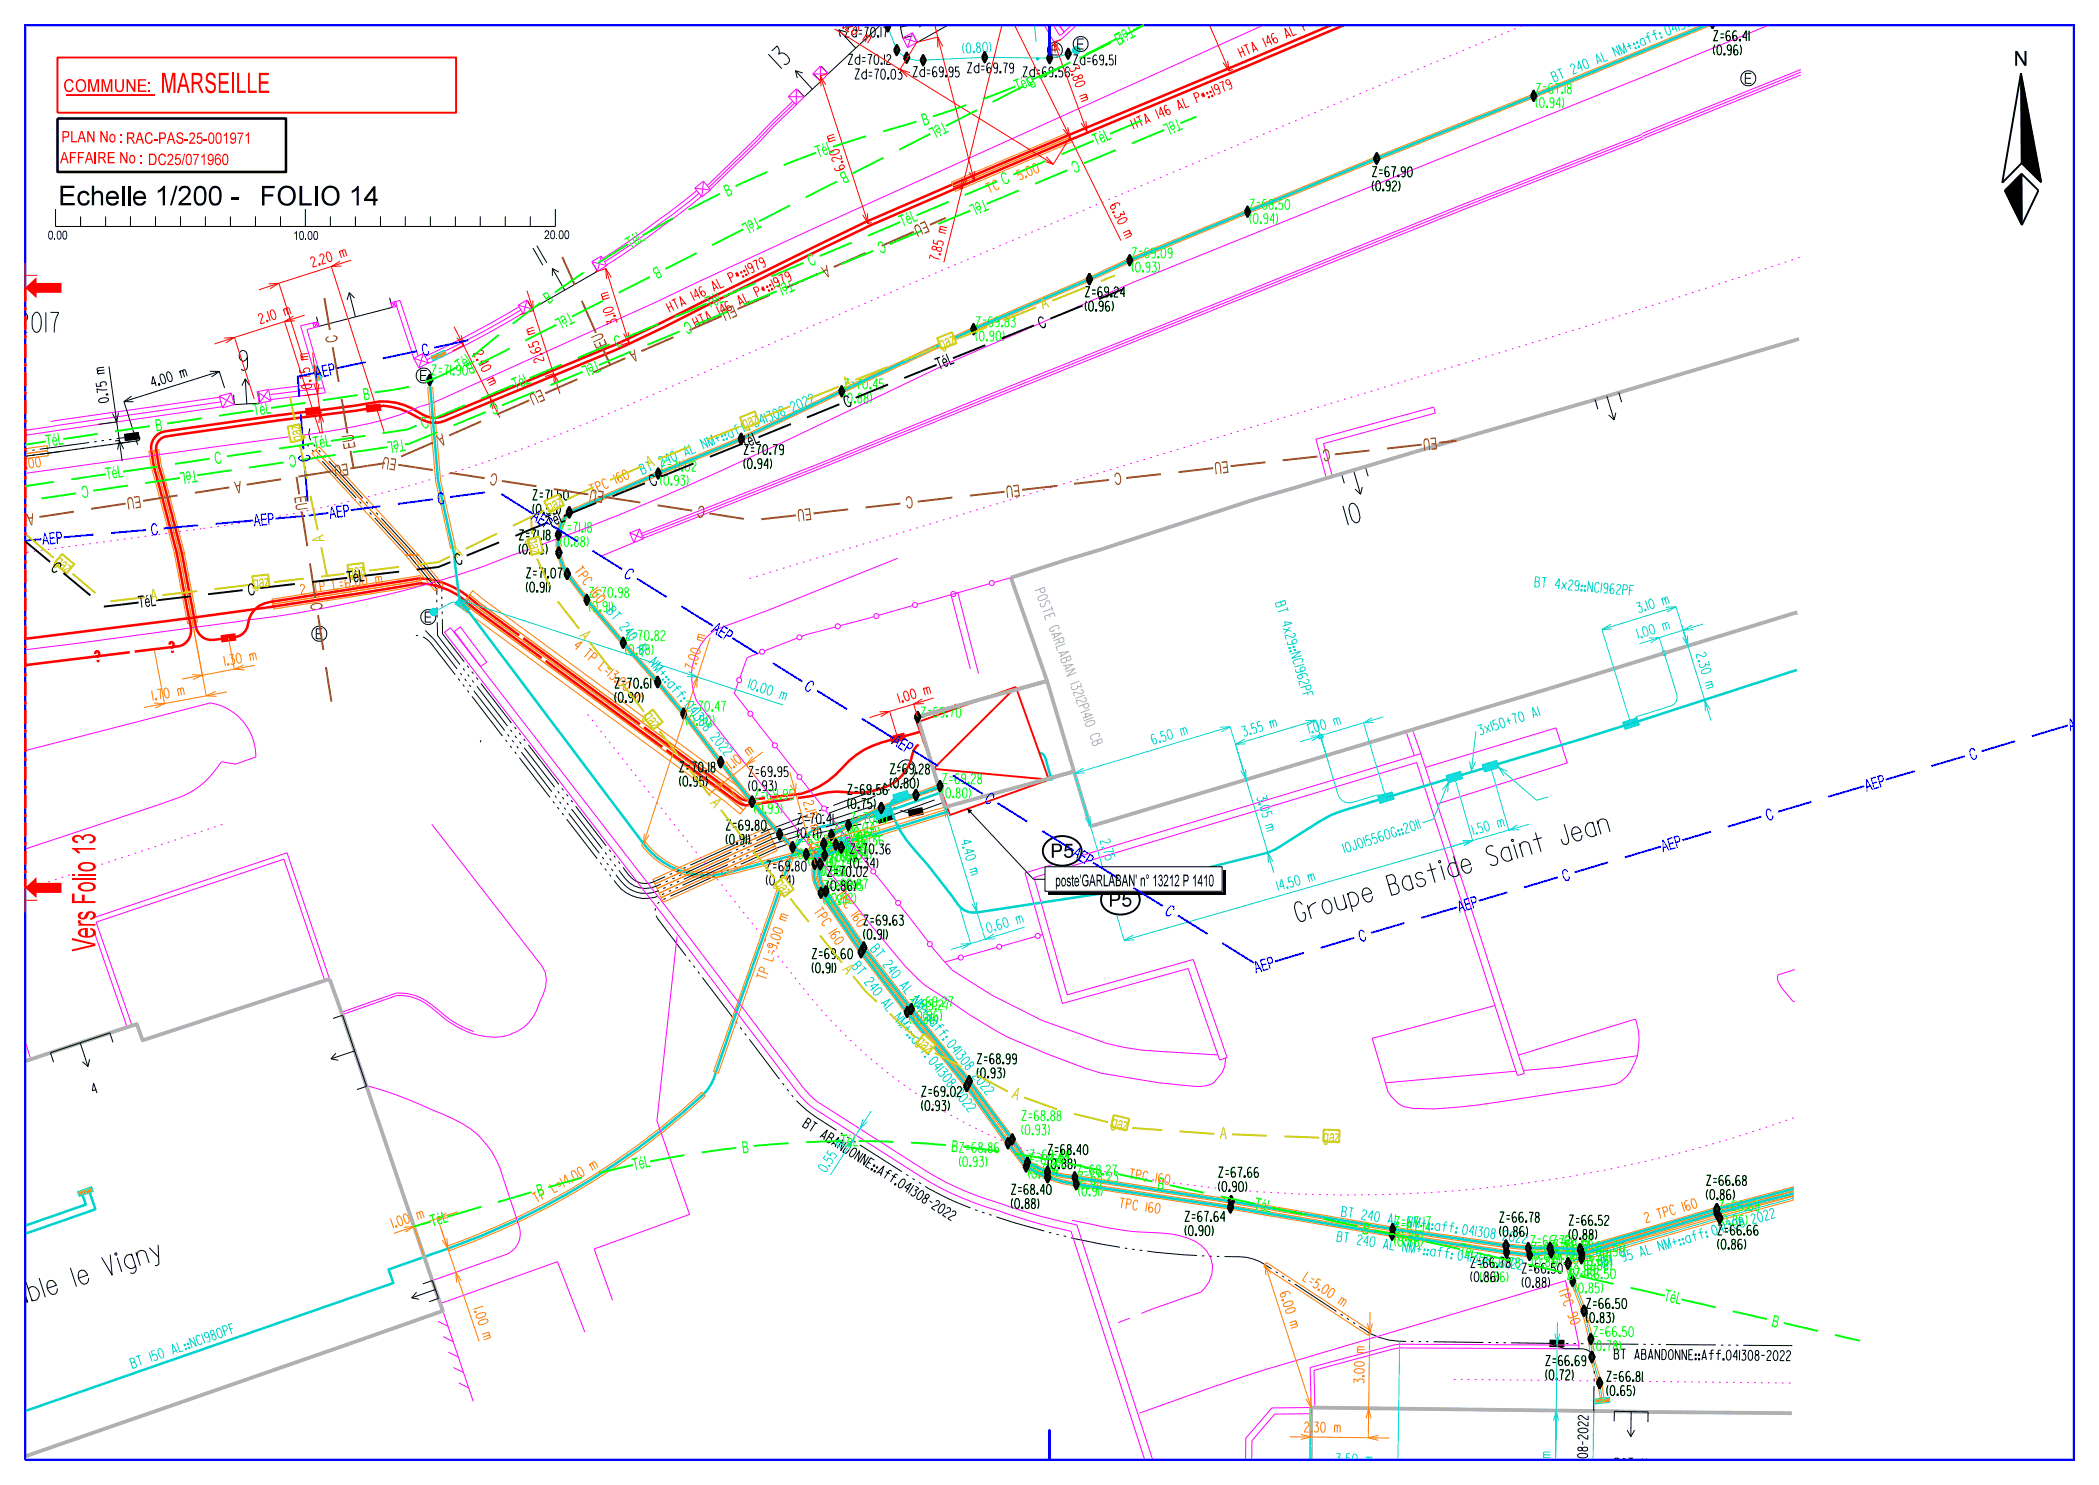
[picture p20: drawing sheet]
<svg xmlns="http://www.w3.org/2000/svg" width="420mm" height="297mm" viewBox="0 0 420 297" stroke-linecap="round" stroke-linejoin="round" font-family="sans-serif">
<defs><g id="words">
<text font-size="4.1" fill="#f00" x="32.2" y="18.6">MARSEILLE</text>
<g font-size="4">
<text x="11.7" y="41.1">Echelle 1/200 - FOLIO 14</text>
<text x="108.6" y="53.1" transform="rotate(-30 108.6 53.1)">1</text>
<text x="1.1" y="66.4">/201</text>
<text x="10.1" y="66.5">7</text>
<text x="48" y="74.1" transform="rotate(-3 48 74.1)">9</text>
<text x="269.8" y="105" transform="rotate(-16 269.8 105)">10</text>
<text x="298.3" y="173.3" transform="rotate(-16 298.3 173.3)">Sa in t</text>
<text x="312.8" y="169.1" transform="rotate(-16 312.8 169.1)">J e a n</text>
<text x="278.5" y="179.1" transform="rotate(-16 278.5 179.1)">Ba s t id e</text>
<text x="259.8" y="184.5" transform="rotate(-16 259.8 184.5)">Gr o u p e</text>
<text x="15.3" y="257.4" transform="rotate(-18 15.3 257.4)">le</text>
<text x="21.6" y="255.3" transform="rotate(-18 21.6 255.3)">Vig n y</text>
<text x="1.1" y="262" transform="rotate(-18 1.1 262)">e u b le</text>
</g>
<text font-size="3" x="402.9" y="13.1">N</text>
<text font-size="2.9" fill="#00f" x="210.1" y="171.6">P5</text>
<text font-size="2.9" x="221.8" y="181.3">P5</text>
<text font-size="2.6" fill="#f00" x="12.6" y="18.4">COMMUNE:</text>
<text font-size="2.4" x="211.2" y="177.3">ï»¿poste'GARLABAN' nî€€ 13212 P</text>
<g font-size="2.3" fill="#f00">
<text x="12.3" y="28.5">PLAN No :RAC-PAS-25-001971</text>
<text x="12" y="32.7">AFFAIRE No :DC25/071960</text>
</g>
<g font-size="2" fill="#f00">
<text x="167.5" y="4.9" transform="rotate(32 167.5 4.9)">7.20</text>
<text x="172.6" y="8.1" transform="rotate(32 172.6 8.1)">m</text>
<text x="248.4" y="11.5" transform="rotate(-23 248.4 11.5)">HTA 146</text>
<text x="257.5" y="7.7" transform="rotate(-23 257.5 7.7)">AL P*::1979</text>
<text x="213.9" y="13.7" transform="rotate(70 213.9 13.7)">3.80</text>
<text x="216" y="19.3" transform="rotate(70 216 19.3)">m</text>
<text x="236" y="22.1" transform="rotate(-23 236 22.1)">AL P*::1979</text>
<text x="167.2" y="27.9" transform="rotate(-108 167.2 27.9)">m</text>
<text x="169.1" y="33.7" transform="rotate(-108 169.1 33.7)">6.20</text>
<text x="222" y="41.2" transform="rotate(64 222 41.2)">6.30</text>
<text x="189.2" y="46.7" transform="rotate(-76 189.2 46.7)">m</text>
<text x="224.7" y="46.7" transform="rotate(64 224.7 46.7)">m</text>
<text x="62.7" y="53.4" transform="rotate(-18 62.7 53.4)">2.20</text>
<text x="68.3" y="51.6" transform="rotate(-18 68.3 51.6)">m</text>
<text x="187.9" y="52.2" transform="rotate(-76 187.9 52.2)">7.85</text>
<text x="122" y="59.5" transform="rotate(-107 122 59.5)">m</text>
<text x="142.9" y="58.2" transform="rotate(-26 142.9 58.2)">AL P*::1979</text>
<text x="52.2" y="64.8" transform="rotate(-18 52.2 64.8)">2.10</text>
<text x="57.1" y="63.2" transform="rotate(-18 57.1 63.2)">m</text>
<text x="123.5" y="64.4" transform="rotate(-107 123.5 64.4)">3.10</text>
<text x="61.7" y="71.8" transform="rotate(-97 61.7 71.8)">m</text>
<text x="107.1" y="66.5" transform="rotate(-108 107.1 66.5)">m</text>
<text x="62.4" y="77.6" transform="rotate(-97 62.4 77.6)">0 .75</text>
<text x="97.4" y="76.1" transform="rotate(63 97.4 76.1)">m</text>
<text x="108.9" y="72.1" transform="rotate(-108 108.9 72.1)">2.65</text>
<text x="180.1" y="140.6" transform="rotate(-17 180.1 140.6)">1.0</text>
<text x="182.5" y="139.9" transform="rotate(-17 182.5 139.9)">0</text>
<text x="185.2" y="139.1" transform="rotate(-17 185.2 139.1)">m</text>
</g>
<g font-size="2">
<text x="169.1" y="7.4">Zd=70.17</text>
<text x="192.7" y="10.7" transform="rotate(-3 192.7 10.7)">(0 .80 )</text>
<text x="342.9" y="11">(0.96)</text>
<text x="342.9" y="8.1">Z=66.41</text>
<text x="169.8" y="12.9">Zd=70.12</text>
<text x="171.1" y="15.8">Zd=70.03</text>
<text x="182.7" y="15.3">Zd=69.95</text>
<text x="193.6" y="14.6">Zd=69.79</text>
<text x="214.8" y="13">Zd=69.51</text>
<text x="274.6" y="35.3">Z=67.90</text>
<text x="274.6" y="38.2">(0.92)</text>
<text x="217.2" y="59.4">Z=69.24</text>
<text x="217.2" y="62.2">(0.96)</text>
<text x="21" y="74.6" transform="rotate(-98 21 74.6)">m</text>
<text x="30.6" y="77.4" transform="rotate(-18 30.6 77.4)">4.0</text>
<text x="33.8" y="76.4" transform="rotate(-18 33.8 76.4)">0</text>
<text x="36.4" y="75.6" transform="rotate(-18 36.4 75.6)">m</text>
<text x="21.8" y="80.3" transform="rotate(-98 21.8 80.3)">0 .75</text>
<text x="168.9" y="80.6">(0.88)</text>
<text x="128.6" y="94.9" transform="rotate(-23 128.6 94.9)">BT</text>
<text x="137.3" y="91.3" transform="rotate(-23 137.3 91.3)">AL NM+::a f f : 0</text>
<text x="148.9" y="93.7">(0.94)</text>
<text x="148.9" y="90.9">Z=70.79</text>
<text x="106.6" y="100">Z=71.50</text>
<text x="103.9" y="108">Z=71.18</text>
<text x="106.6" y="102.8">(0.59)</text>
<text x="105.3" y="118.4">(0.91)</text>
<text x="105.3" y="115.6">Z=71.07</text>
<text x="114.8" y="114.3" transform="rotate(53 114.8 114.3)">TPC 160</text>
<text x="124" y="125.6" transform="rotate(50 124 125.6)">240</text>
<text x="123.1" y="137.6">Z=70.61</text>
<text x="123.1" y="140.5">(0.90)</text>
<text x="126.6" y="139.4" transform="rotate(40 126.6 139.4)">m</text>
<text x="143.8" y="149.7" transform="rotate(50 143.8 149.7)">22</text>
<text x="136" y="154.4">Z=70.18</text>
<text x="149.8" y="155.3">Z=69.95</text>
<text x="178.2" y="154.8">Z=69.28</text>
<text x="136" y="157.2">(0.95)</text>
<text x="149.8" y="158.1">(0.93)</text>
<text x="169.6" y="161.7">(0.75)</text>
<text x="169.6" y="158.9">Z=69.56</text>
<text x="178.1" y="157.6">(0.80)</text>
<text x="145.3" y="166">Z=69.80</text>
<text x="159.6" y="167.6">(0.71)</text>
<text x="159.6" y="164.7">Z=70.41</text>
<text x="166.9" y="166.5">Z=70.04</text>
<text x="145.3" y="168.8">(0.91)</text>
<text x="159.1" y="171.8">(0.86)</text>
<text x="159.1" y="168.9">Z=69.86(0.63)</text>
<text x="161.8" y="173.2">(0.84)</text>
<text x="161.8" y="170.4">Z=69.80Z=70.36</text>
<text x="165.3" y="171.1">(0.71)</text>
<text x="165.3" y="168.3">Z=70.41</text>
<text x="165.5" y="170.5">Z=69.99</text>
<text x="167.7" y="171.2">(0.34)</text>
<text x="168.8" y="171.8">(0.34)</text>
<text x="170.2" y="173.6">(0.34)</text>
<text x="153.4" y="174.2">Z=69.80</text>
<text x="164.6" y="175.2">(0.86)</text>
<text x="165.6" y="178.1">(0.86)</text>
<text x="172.9" y="185">Z=69.63</text>
<text x="162.5" y="191.7">Z=69.60</text>
<text x="172.8" y="187.8">(0.91)</text>
<text x="162.5" y="194.6">(0.91)</text>
<text x="182" y="201.9">Z=69.27</text>
<text x="193" y="213.5" transform="rotate(51 193 213.5)">8</text>
<text x="194.5" y="215.4" transform="rotate(51 194.5 215.4)">20</text>
<text x="195.5" y="215.6">(0.93)</text>
<text x="195.5" y="212.7">Z=68.99</text>
<text x="18.7" y="218.8" transform="rotate(-18 18.7 218.8)">4</text>
<text x="184.4" y="219.3">Z=69.02</text>
<text x="160.6" y="225.3" transform="rotate(32 160.6 225.3)">BT</text>
<text x="184.4" y="222.1">(0.93)</text>
<text x="206.1" y="232">Z=68.44</text>
<text x="209.7" y="230.9">Z=68.40</text>
<text x="180.7" y="238" transform="rotate(32 180.7 238)">4130</text>
<text x="202.4" y="238.9">Z=68.40</text>
<text x="205.8" y="235.6">(0.90)</text>
<text x="206.1" y="234.8">(0.90)</text>
<text x="215.5" y="237.8">(0.91)</text>
<text x="243.8" y="238.3">(0.90)</text>
<text x="243.9" y="235.4">Z=67.66</text>
<text x="341.5" y="239.9">(0.86)</text>
<text x="341.5" y="237.1">Z=66.68</text>
<text x="184.4" y="240.4" transform="rotate(32 184.4 240.4)">8- 20</text>
<text x="188.6" y="243.1" transform="rotate(32 188.6 243.1)">22</text>
<text x="202.4" y="241.7">(0.88)</text>
<text x="237.1" y="244.3">Z=67.64</text>
<text x="277.7" y="244.6" transform="rotate(8 277.7 244.6)">AL NM+::a f f : 0</text>
<text x="300.1" y="244.4">Z=66.78</text>
<text x="314" y="245">Z=66.52</text>
<text x="344" y="244.9">(0.86)</text>
<text x="344" y="242.1">Z=66.68</text>
<text x="237.1" y="247.1">(0.90)</text>
<text x="279.1" y="246.4">Z=67.14</text>
<text x="300.1" y="247.3">(0.86)</text>
<text x="300.7" y="248" transform="rotate(8 300.7 248)">20</text>
<text x="306.3" y="251.9">(0.86)</text>
<text x="306.3" y="249.1">Z=66.72</text>
<text x="306.6" y="250.5">Z=66.70</text>
<text x="310.6" y="251.9">(0.86)</text>
<text x="314" y="247.9">(0.88)</text>
<text x="317" y="251.2">Z=66.50</text>
<text x="343.7" y="249.8">(0.86)</text>
<text x="343.7" y="247">Z=66.66</text>
<text x="293" y="252.2" transform="rotate(9 293 252.2)">4130</text>
<text x="294.3" y="256.3">(0.86)</text>
<text x="297.3" y="252.8" transform="rotate(9 297.3 252.8)">8</text>
<text x="299.8" y="253.2" transform="rotate(9 299.8 253.2)">20</text>
<text x="302.4" y="253.6" transform="rotate(9 302.4 253.6)">22</text>
<text x="304.6" y="257.5">(0.88)</text>
<text x="306.5" y="253.3">(0.86)</text>
<text x="317.4" y="261.7">Z=66.50</text>
<text x="317.4" y="264.5">(0.83)</text>
<text x="309.3" y="275.9">(0.72)</text>
<text x="309.3" y="273.1">Z=66.69</text>
<text x="323" y="271.8" transform="rotate(1 323 271.8)">BT</text>
<text x="327.1" y="271.9" transform="rotate(1 327.1 271.9)">ABANDONNE::Af f .0</text>
<text x="346.8" y="272" transform="rotate(1 346.8 272)">4130</text>
<text x="351.2" y="272.1" transform="rotate(1 351.2 272.1)">8- 20</text>
<text x="356.2" y="272.1" transform="rotate(1 356.2 272.1)">22</text>
<text x="321.5" y="279.1">(0.65)</text>
<text x="321.5" y="276.3">Z=66.81</text>
<text x="317.8" y="285.2" transform="rotate(-89 317.8 285.2)">22</text>
<text x="317.7" y="290.2" transform="rotate(-89 317.7 290.2)">8- 20</text>
<text x="323.1" y="293.6">BAT H</text>
</g>
<g font-size="2" fill="#00d2d2">
<text x="334.9" y="6.6" transform="rotate(-22 334.9 6.6)">4130</text>
<text x="311.1" y="16.4" transform="rotate(-22 311.1 16.4)">BT</text>
<text x="314.9" y="14.8" transform="rotate(-22 314.9 14.8)">240</text>
<text x="319.7" y="12.8" transform="rotate(-22 319.7 12.8)">AL NM+::a f f : 0</text>
<text x="156.5" y="83.3" transform="rotate(-23 156.5 83.3)">8</text>
<text x="158.8" y="82.4" transform="rotate(-23 158.8 82.4)">20</text>
<text x="161.2" y="81.3" transform="rotate(-23 161.2 81.3)">22</text>
<text x="152.4" y="85" transform="rotate(-23 152.4 85)">4130</text>
<text x="132.4" y="93.3" transform="rotate(-23 132.4 93.3)">240</text>
<text x="307.1" y="117.4" transform="rotate(5 307.1 117.4)">BT</text>
<text x="311.2" y="117.7" transform="rotate(5 311.2 117.7)">4x 29::NC1962PF</text>
<text x="117.9" y="122.3">(0.91)</text>
<text x="121.4" y="122.5" transform="rotate(50 121.4 122.5)">BT</text>
<text x="255.2" y="120.7" transform="rotate(73 255.2 120.7)">BT</text>
<text x="256.4" y="124.6" transform="rotate(73 256.4 124.6)">4x 29::NC1962PF</text>
<text x="328" y="122.6" transform="rotate(-17 328 122.6)">3.10</text>
<text x="332.9" y="121.1" transform="rotate(-17 332.9 121.1)">m</text>
<text x="125.2" y="130.9">(0.88)</text>
<text x="125.2" y="128.1">Z=70.82</text>
<text x="339.4" y="131" transform="rotate(73 339.4 131)">2.30</text>
<text x="149.6" y="137.6" transform="rotate(18 149.6 137.6)">10 .0</text>
<text x="341.1" y="136.7" transform="rotate(73 341.1 136.7)">m</text>
<text x="137.3" y="142.2">Z=70.47</text>
<text x="153.3" y="138.9" transform="rotate(18 153.3 138.9)">0</text>
<text x="155.9" y="139.7" transform="rotate(18 155.9 139.7)">m</text>
<text x="306.9" y="143.6" transform="rotate(-18 306.9 143.6)">Al</text>
<text x="137.3" y="145.1">(0.90)</text>
<text x="140.5" y="145.7" transform="rotate(50 140.5 145.7)">8</text>
<text x="142.1" y="147.7" transform="rotate(50 142.1 147.7)">20</text>
<text x="249" y="147.3" transform="rotate(-17 249 147.3)">3.55</text>
<text x="254.5" y="145.7" transform="rotate(-17 254.5 145.7)">m</text>
<text x="296.3" y="147" transform="rotate(-18 296.3 147)">3x 150 +70</text>
<text x="251.5" y="159.6" transform="rotate(73 251.5 159.6)">3.0</text>
<text x="252.4" y="162.8" transform="rotate(73 252.4 162.8)">5</text>
<text x="253.1" y="165.2" transform="rotate(73 253.1 165.2)">m</text>
<text x="283.8" y="165.9" transform="rotate(-18 283.8 165.9)">1</text>
<text x="167.8" y="168.4">Z=70.71</text>
<text x="168.8" y="169">Z=70.36</text>
<text x="192.2" y="168.3" transform="rotate(73 192.2 168.3)">4.40</text>
<text x="193.9" y="174" transform="rotate(73 193.9 174)">m</text>
<text x="269.2" y="170.6" transform="rotate(-18 269.2 170.6)">10 J 0</text>
<text x="273.3" y="169.3" transform="rotate(-18 273.3 169.3)">15560 G::20</text>
<text x="255.9" y="178.2" transform="rotate(-16 255.9 178.2)">14.50</text>
<text x="262.1" y="176.4" transform="rotate(-16 262.1 176.4)">m</text>
<text x="174.1" y="189.9" transform="rotate(51 174.1 189.9)">BT</text>
<text x="170.4" y="193.4" transform="rotate(51 170.4 193.4)">BT</text>
<text x="173" y="196.6" transform="rotate(51 173 196.6)">240</text>
<text x="176.6" y="193.1" transform="rotate(51 176.6 193.1)">240</text>
<text x="182" y="204.8">(0.96)</text>
<text x="186.6" y="213.5" transform="rotate(51 186.6 213.5)">4130</text>
<text x="190.2" y="210.1" transform="rotate(51 190.2 210.1)">4130</text>
<text x="189.3" y="216.9" transform="rotate(51 189.3 216.9)">8</text>
<text x="190.9" y="218.8" transform="rotate(51 190.9 218.8)">20</text>
<text x="192.6" y="220.9" transform="rotate(51 192.6 220.9)">22</text>
<text x="196.2" y="217.5" transform="rotate(51 196.2 217.5)">22</text>
<text x="268.4" y="243.3" transform="rotate(8 268.4 243.3)">BT</text>
<text x="272.4" y="243.9" transform="rotate(8 272.4 243.9)">240</text>
<text x="279.2" y="245.3">Z=67.17</text>
<text x="348.4" y="245.5" transform="rotate(-16 348.4 245.5)">8</text>
<text x="350.8" y="244.8" transform="rotate(-16 350.8 244.8)">20</text>
<text x="353.3" y="244.1" transform="rotate(-16 353.3 244.1)">22</text>
<text x="267.5" y="248.3" transform="rotate(9 267.5 248.3)">BT</text>
<text x="271.5" y="248.9" transform="rotate(9 271.5 248.9)">240</text>
<text x="293.9" y="247" transform="rotate(8 293.9 247)">4130</text>
<text x="298.2" y="247.7" transform="rotate(8 298.2 247.7)">8</text>
<text x="303.3" y="248.4" transform="rotate(8 303.3 248.4)">22</text>
<text x="328.4" y="251.3" transform="rotate(-16 328.4 251.3)">AL NM+::a f f : 0</text>
<text x="344.2" y="246.7" transform="rotate(-16 344.2 246.7)">4130</text>
<text x="320.9" y="253.5" transform="rotate(-16 320.9 253.5)">BT</text>
<text x="324.8" y="252.4" transform="rotate(-16 324.8 252.4)">95</text>
<text x="26.6" y="273.7" transform="rotate(-19 26.6 273.7)">BT</text>
<text x="30.5" y="272.3" transform="rotate(-19 30.5 272.3)">150</text>
<text x="34.7" y="270.9" transform="rotate(-19 34.7 270.9)">AL::NC1980 PF</text>
<text x="310.3" y="291.6" transform="rotate(-89 310.3 291.6)">m</text>
</g>
<g font-size="2" fill="#0f0">
<text x="204.7" y="15.4">Zd=69.56</text>
<text x="307.4" y="21.5">(0.94)</text>
<text x="307.4" y="18.7">Z=67.18</text>
<text x="227" y="25.8" transform="rotate(-23 227 25.8)">HTA 146</text>
<text x="250.1" y="41.8">Z=68.50</text>
<text x="250.1" y="44.7">(0.94)</text>
<text x="226.6" y="51.6">Z=69.09</text>
<text x="226.5" y="54.4">(0.93)</text>
<text x="134.1" y="62.5" transform="rotate(-26 134.1 62.5)">HTA 146</text>
<text x="148.1" y="61.1" transform="rotate(-26 148.1 61.1)">AL P*::1979</text>
<text x="195.3" y="65.3">Z=69.83</text>
<text x="94.7" y="70.8" transform="rotate(63 94.7 70.8)">2.40</text>
<text x="195.3" y="68.2">(0.90)</text>
<text x="86.4" y="75">Z=71.90</text>
<text x="168.9" y="77.8">Z=70.45</text>
<text x="132.2" y="94.2">Z=71.02</text>
<text x="132.2" y="97">(0.93)</text>
<text x="112.2" y="106.4">Z=71.18</text>
<text x="112.2" y="109.3">(0.88)</text>
<text x="184.3" y="143.4">Z=69.70</text>
<text x="151" y="159.8">Z=69.95</text>
<text x="188.6" y="159.6">(0.80)</text>
<text x="188.6" y="156.7">Z=69.28</text>
<text x="151" y="162.7">(0.93)</text>
<text x="170.2" y="167.4">(0.60)</text>
<text x="170.3" y="164.5">Z=70.10</text>
<text x="165.7" y="177.8">Z=69.87</text>
<text x="182.8" y="201.3">Z=69.27</text>
<text x="182.8" y="204.2">(0.96)</text>
<text x="164.1" y="227.5" transform="rotate(32 164.1 227.5)">ABANDONNE::Af f .0</text>
<text x="204.5" y="226.9">(0.93)</text>
<text x="204.5" y="224.1">Z=68.88</text>
<text x="168.4" y="229.6" transform="rotate(-58 168.4 229.6)">m</text>
<text x="192" y="233.3">(0.93)</text>
<text x="192" y="230.5">Z=68.86</text>
<text x="205.8" y="232.8">Z=68.44</text>
<text x="209.7" y="233.7">(0.88)</text>
<text x="110.9" y="238.5" transform="rotate(-30 110.9 238.5)">L=14.0</text>
<text x="215.6" y="235">Z=68.27</text>
<text x="215.8" y="239.2">(0.91)</text>
<text x="215.8" y="236.3">Z=68.23</text>
<text x="276.7" y="249.7" transform="rotate(9 276.7 249.7)">AL NM+::a f f : 0</text>
<text x="279" y="249.3">(0.86)</text>
<text x="279.1" y="248.1">(0.86)</text>
<text x="310.9" y="250">Z=66.61</text>
<text x="304.6" y="254.6">Z=66.50 (0.88)</text>
<text x="315.2" y="255.7">Z=66.50</text>
<text x="316.9" y="254">(0.88)</text>
<text x="315.2" y="258.6">(0.85)</text>
<text x="318.8" y="267.3">Z=66.50</text>
<text x="318.8" y="270.1">(0.78)</text>
</g>
<g font-size="2" fill="#ff7f00">
<text x="207.2" y="34.7" transform="rotate(-23 207.2 34.7)">0</text>
<text x="197.9" y="38.7" transform="rotate(-23 197.9 38.7)">TC</text>
<text x="204.1" y="36" transform="rotate(-23 204.1 36)">5.0</text>
<text x="7.3" y="93.5" transform="rotate(-8 7.3 93.5)">0</text>
<text x="118.6" y="98.9" transform="rotate(-24 118.6 98.9)">TPC 160</text>
<text x="60.3" y="118.9" transform="rotate(-8 60.3 118.9)">2</text>
<text x="62.8" y="118.5" transform="rotate(-8 62.8 118.5)">TP</text>
<text x="66.8" y="118" transform="rotate(-8 66.8 118)">L=6.0</text>
<text x="72.6" y="117.2" transform="rotate(-8 72.6 117.2)">0</text>
<text x="75.3" y="116.8" transform="rotate(-8 75.3 116.8)">m</text>
<text x="117.9" y="119.5">Z=70.98</text>
<text x="114.7" y="129.5" transform="rotate(40 114.7 129.5)">4</text>
<text x="116.6" y="131.1" transform="rotate(40 116.6 131.1)">TP</text>
<text x="140" y="130.9" transform="rotate(-72 140 130.9)">0</text>
<text x="140.8" y="128.3" transform="rotate(-72 140.8 128.3)">m</text>
<text x="45.1" y="133.2" transform="rotate(-11 45.1 133.2)">1.30</text>
<text x="50.2" y="132.2" transform="rotate(-11 50.2 132.2)">m</text>
<text x="119.7" y="133.7" transform="rotate(40 119.7 133.7)">L=13.0</text>
<text x="138.9" y="134.1" transform="rotate(-72 138.9 134.1)">7.0</text>
<text x="30.7" y="140.1" transform="rotate(-11 30.7 140.1)">1.70</text>
<text x="35.8" y="139.2" transform="rotate(-11 35.8 139.2)">m</text>
<text x="146.5" y="153.9" transform="rotate(-38 146.5 153.9)">1.10</text>
<text x="149.9" y="151.2" transform="rotate(-38 149.9 151.2)">m</text>
<text x="160.8" y="160.5" transform="rotate(75 160.8 160.5)">2.15</text>
<text x="162.1" y="165.3" transform="rotate(75 162.1 165.3)">m</text>
<text x="157.3" y="184.2" transform="rotate(-71 157.3 184.2)">m</text>
<text x="162.8" y="182.4" transform="rotate(56 162.8 182.4)">TPC 160</text>
<text x="164.8" y="180.9">(0.91)</text>
<text x="165.7" y="180.6">(0.92)</text>
<text x="156.4" y="186.8" transform="rotate(-71 156.4 186.8)">0</text>
<text x="153.3" y="196.1" transform="rotate(-71 153.3 196.1)">TP</text>
<text x="154.6" y="192.3" transform="rotate(-71 154.6 192.3)">L=9.0</text>
<text x="116.3" y="235.4" transform="rotate(-30 116.3 235.4)">0</text>
<text x="118.7" y="234.1" transform="rotate(-30 118.7 234.1)">m</text>
<text x="225.9" y="235.7" transform="rotate(9 225.9 235.7)">TPC 160</text>
<text x="78.8" y="245.6" transform="rotate(-19 78.8 245.6)">1.0</text>
<text x="81.2" y="244.8" transform="rotate(-19 81.2 244.8)">0</text>
<text x="83.8" y="243.9" transform="rotate(-19 83.8 243.9)">m</text>
<text x="107.4" y="240.6" transform="rotate(-30 107.4 240.6)">TP</text>
<text x="223.9" y="241.5" transform="rotate(8 223.9 241.5)">TPC 160</text>
<text x="329.5" y="244.5" transform="rotate(-16 329.5 244.5)">2</text>
<text x="331.9" y="243.8" transform="rotate(-16 331.9 243.8)">TPC 160</text>
<text x="260.6" y="256" transform="rotate(33 260.6 256)">L=5.0</text>
<text x="311.7" y="258" transform="rotate(69 311.7 258)">TPC 90</text>
<text x="94.8" y="261.9" transform="rotate(71 94.8 261.9)">1.0</text>
<text x="256.1" y="258.7" transform="rotate(72 256.1 258.7)">6.0</text>
<text x="257.1" y="262" transform="rotate(72 257.1 262)">0</text>
<text x="265.4" y="259.2" transform="rotate(33 265.4 259.2)">0</text>
<text x="267.7" y="260.7" transform="rotate(33 267.7 260.7)">m</text>
<text x="95.6" y="264.3" transform="rotate(71 95.6 264.3)">0</text>
<text x="96.5" y="266.9" transform="rotate(71 96.5 266.9)">m</text>
<text x="258" y="264.6" transform="rotate(72 258 264.6)">m</text>
<text x="273" y="273.3" transform="rotate(-89 273 273.3)">0</text>
<text x="273" y="270.5" transform="rotate(-89 273 270.5)">m</text>
<text x="272.9" y="276.6" transform="rotate(-89 272.9 276.6)">3.0</text>
<text x="261.1" y="286.4" transform="rotate(1 261.1 286.4)">2 .3 0 m</text>
</g>
<text font-size="2" fill="#8b4513" x="139.4" y="65.5" transform="rotate(-26 139.4 65.5)">HTA 146</text>
<g font-size="2" fill="#d2d200">
<text x="103.9" y="110.8">(0.86)</text>
<text x="127.3" y="129.7" transform="rotate(50 127.3 129.7)">AL NM+::a f f : 0</text>
<text x="124.5" y="137.7" transform="rotate(40 124.5 137.7)">0</text>
<text x="153.3" y="177">(0.84)</text>
<text x="179.9" y="197.2" transform="rotate(51 179.9 197.2)">AL NM+::a f f : 0</text>
<text x="176.3" y="200.7" transform="rotate(51 176.3 200.7)">AL NM+::a f f : 0</text>
</g>
<g font-size="2" fill="#b0b0b0">
<text x="207.1" y="118.2" transform="rotate(69 207.1 118.2)">POSTE GARLABAN 13212P1410</text>
<text x="218" y="147.2" transform="rotate(69 218 147.2)">CB</text>
</g>
<g font-size="2" fill="#0ff">
<text x="328" y="127.7" transform="rotate(-17 328 127.7)">1.0</text>
<text x="330.4" y="127" transform="rotate(-17 330.4 127)">0</text>
<text x="333" y="126.2" transform="rotate(-17 333 126.2)">m</text>
<text x="230.8" y="148.9" transform="rotate(-17 230.8 148.9)">6.50</text>
<text x="236.5" y="147.2" transform="rotate(-17 236.5 147.2)">m</text>
<text x="262.1" y="146.7" transform="rotate(-17 262.1 146.7)">1.0</text>
<text x="264.6" y="146" transform="rotate(-17 264.6 146)">0</text>
<text x="267.2" y="145.2" transform="rotate(-17 267.2 145.2)">m</text>
<text x="295" y="167" transform="rotate(-16 295 167)">1.50</text>
<text x="300" y="165.5" transform="rotate(-16 300 165.5)">m</text>
<text x="220.1" y="168.3" transform="rotate(73 220.1 168.3)">2.75</text>
<text x="221.8" y="173.8" transform="rotate(73 221.8 173.8)">m</text>
<text x="203.7" y="184.8" transform="rotate(-17 203.7 184.8)">m</text>
<text x="197.8" y="186.6" transform="rotate(-17 197.8 186.6)">0 .60</text>
<text x="165.3" y="234.5" transform="rotate(-58 165.3 234.5)">0 .55</text>
<text x="267.4" y="292.7" transform="rotate(1 267.4 292.7)">3 .5 0 m</text>
</g>
<g font-size="1.8">
<text x="9.6" y="47.9">0.00</text>
<text x="58.6" y="48">10.00</text>
<text x="108.9" y="47.8">20.00</text>
</g>
</g></defs>
<path d="M5 5h410v287h-410zM210 5v6.1M210 285.9v6.1" fill="none" stroke="#000" stroke-width=".2"/>
<g fill="#fff">
<path d="M52 37.1h23.6v4h-23.6z"/>
<path d="M11.6 37.1h36.1v4h-36.1z"/>
</g>
<g fill="none" stroke="#000" stroke-width=".2">
<path d="M5.5 90.2l-.5 .1M6.9 90l-.4 .1M7 91h-.5M12.3 90.3l-7.3 1 .5-.1M13.8 90.1h-.5M15.3 89.8l-.5 .1M16.8 89.6l-.5 .1M17.9 88.5l-10 1.3M19.3 88.3l-.5 .1M19.4 89.3l-.5 .1M20.8 88.1l-.5 .1M20.8 89.1l-.4 .1"/>
<path d="M22.3 88.9l-.5 .1M22.3 87.9h-.5M23.3 87.7l3.8-.5a.54 .54 0 0 1 .8 .2 .54 .54 0 0 1-.3 .8l-4.3 .6M25.1 87l2.5-.4v.3l-2.5 .3 .1 .3 2.4-.4 .1 .3-2.5 .3v.3l2.5-.3M26 88.4l-18 2.5M58.5 85.2l2.3 2.9M61.5 88.9l.3 .4M62 85.7l-.2 1 .4 1.4M62.4 90l.4 .4M62.8 88.9l.3 .4M63.5 91.1l.3 .4M63.8 90l.3 .4"/>
<path d="M64.5 92.2l6.8 7.4M64.8 91.1l.3 .4M65.8 92.2l6.8 7.4M71.9 100.3l.4 .4M73 101.4l.3 .4M73.3 100.3l.3 .4M74 102.5l.3 .4M74.3 101.4l.3 .4M75 103.6l6.8 7.4M75.3 102.5l.3 .4M76.3 103.6l6.8 7.4"/>
</g>
<path d="M266.4 5l-76.6 32.2a430.6 430.6 0 0 0-35.3 16.3l-21.9 10.9-9.6 4.6-33.1 13.7a5.2 5.2 0 0 1-6.2-.3 12.2 12.2 0 0 0-8.3-2l-4.4 .7-7 1a704.8 704.8 0 0 0-30.3 4.1 3.6 3.6 0 0 0-3.3 5M269 5l-54.7 22.9-25.9 11a312.8 312.8 0 0 0-23.4 10.6l-39.4 19.4-36.5 15.2a6 6 0 0 1-6-.8 14.4 14.4 0 0 0-6.4-2.2l-1.9 .5" fill="none" stroke="#f00" stroke-width=".51"/>
<path d="M342.5 5l-35.5 14.5-31.4 12.6-49.4 20.3-8.1 3.8-23.2 10-46.5 21.9-16.6 6.9-17.7 7.8 .1-.1a8.3 8.3 0 0 0-1.9 8.4v.1h-.8a9.8 9.8 0 0 1 1.3-8l1-1.1 17.8-7.7 16.5-6.9 46.5-22 23.2-10 8.1-3.8 49.4-20.3 31.4-12.6 33.8-13.8M190.4 36.4l23.3-9.9 .4 .9-23.3 10zM190.8 37.4l23.3-10 .4 1-23.3 9.9zM5 89.7l4.4-.6 .1 1-4.5 .7 4.5-.7 .2 1-4.7 .7M29.8 90.2l1-.1 .6 3.4 4.5 17.2h-1l-4.5-17zM30.8 90.1l.9-.2 .6 3.2 4.6 17.6h-1l-4.6-17.4zM62.4 90.7l.7-.7 19.3 21h-1.3zM63.1 90l.8-.6 19.8 21.6h-1.3zM88.2 96.1l3 13.4-1 .2-3-13.5-1.6-18.7h1l1.6 18.6" fill="none" stroke="#ff7f00" stroke-width=".2"/>
<g fill="#000">
<path d="M24.8 86.8l3-.4 .2 1.5-3 .4z"/>
<path d="M207.4 11.7l.4-.1v.3l-.3 .1z" fill-rule="evenodd"/>
</g>
<path d="M207.4 11.7l.4-.1v.3l-.3 .1z" fill="none" stroke="#00d2d2" stroke-width=".2"/>
<circle cx="215.4" cy="10" r=".75" fill="#0ff"/>
<circle cx="215.4" cy="10" r=".75" fill="none" stroke="#00d2d2" stroke-width=".2"/>
<path d="M74.8 81.6l-19 2.5-22.9 3.2a2.67 2.67 0 0 0-1.5 3.7M83.8 115.7a17.6 17.6 0 0 1 12 5.4l8.1 6M104.7 127.6l23.4 17.2M128.9 145.4l19.3 14.3 1 .4 3.9-.5M179.6 147.6a20.5 20.5 0 0 0-9.7 4.5 20.7 20.7 0 0 1-7.7 6l-1.9 .6-6.2 .8" fill="none" stroke="#f00" stroke-width=".51"/>
<path d="M176.6 162.7l-1.7 .5-10.8 2.2a9.9 9.9 0 0 0-5.8 6l-15.5 44.4-1.2 2.1a125.3 125.3 0 0 1-18.6 15 153.4 153.4 0 0 1-38.3 18.6l-6.9 2.4 .9 2.7-73.7 25.6M191.7 160.7a5.1 5.1 0 0 1-2.8 1.9l-13.2 4-29.3 7.7a16 16 0 0 1-17.6-5.6" fill="none" stroke="#00d2d2" stroke-width=".51"/>
<g fill="none" stroke="#000" stroke-width=".2">
<path d="M187 160l-9.4 3.3M133.2 179.7l-.4 .2M143.2 175.1l-9.1 4.1M144.6 174.5l-.5 .2M146 173.9l-.5 .2M147.3 173.3l-.4 .2M157.4 168.9l-2.1 .7-7.1 3.3M158.8 168.4l-.4 .2M172.3 164.8l-8.5 1.8-1.2 .4M131.2 181.6l-.1 .5M131.3 183.1l.3 .6 5.6 7.4M131.9 180.4l-.3 .4"/>
<path d="M137.8 191.9l.3 .4M138.7 193.1l.4 .4M139.7 194.3l.2 .4M140.5 195.5l6.1 8M147.2 204.3l.3 .4M148.1 205.5l.3 .4M149 206.7l.3 .4M149.9 207.9l6.1 7.9M156.6 216.6l.3 .4M157.5 217.8l.3 .4M158.4 219l.3 .4M159.4 220.1a29.5 29.5 0 0 0 8 6"/>
<path d="M172 229l8.5 5.3M182.6 235.7l.4 .3M185.1 237.3a54.9 54.9 0 0 0 9.1 4.3M195.1 241.9l.5 .2M196.5 242.4l.5 .2M197.9 242.9l.5 .2M199.4 243.4l3.7 1.2 5.9 1.6M209.9 246.5l.5 .1M211.4 246.8l.4 .1M212.8 247.2l.5 .1M214.3 247.5l9.8 1.9M225.1 249.6l.5 .1"/>
<path d="M226.6 249.8l.4 .1M228 250l.6 .1M229.6 250.2l9.9 .9M240.5 251.2h.5M242 251.2h.5M243.5 251.3h.5M245 251.3a16.3 16.3 0 0 1 7 1l2.4 1.5M255.3 254.3l.4 .3M256.5 255.2l.5 .2M257.8 256l.4 .3M259 256.8l8.4 5.5M268.3 262.8l.4 .3"/>
<path d="M269.5 263.6l.4 .3M270.8 264.5l.4 .3M272 265.3a13.8 13.8 0 0 0 9.3 3M282.3 268.3h.5M283.8 268.3h.5M285.3 268.3h.5M286.8 268.4l10 .1M297.8 268.5h.5M299.3 268.5h.5M300.8 268.5l.5 .1M302.3 268.6l10 .1M313.3 268.7h.5"/>
<path d="M314.8 268.7h.5M316.3 268.7h.5M317.8 268.8h10M328.8 268.8l.5 .1M330.3 268.9h.5M331.8 268.9h.5M333.3 268.9l10 .1M344.3 269h.5M345.8 269h.5M347.3 269l.5 .1M348.8 269.1h9.8"/>
</g>
<path d="M54.4 119.8l29.7-4.7 .1 1-29.6 4.7zM54.6 120.8l29.6-4.7 .2 1-29.6 4.7zM130.6 175.9l22.9-10.3 .4 .9-22.8 10.3zM131.1 176.8l22.8-10.4 .4 1-22.8 10.3zM131.5 177.7l22.8-10.3 .4 .9-22.8 10.3zM131.9 178.6l22.8-10.3 .4 .9-22.8 10.3zM132.3 179.5l22.8-10.3 .4 .9-22.8 10.3zM157.8 171.3l.9 .3-15 43.1-.9-.4zM89.5 249.2a147.3 147.3 0 0 0 50.9-30.7l.7 .7a149.5 149.5 0 0 1-51.3 31zM253.4 252.5l21 13.7-.6 .8-.3-.1-20.6-13.5z" fill="none" stroke="#ff7f00" stroke-width=".2"/>
<path d="M324.7 144.5l2.9-.9 .4 1.4-2.8 .9z" fill="#0ff"/>
<path d="M324.7 144.5l2.9-.9 .4 1.4-2.8 .9z" fill="none" stroke="#00d2d2" stroke-width=".2"/>
<path d="M91.9 119.6l2.5 1.6-.9 1.3-2.4-1.7z" fill="#0ff"/>
<path d="M91.9 119.6l2.5 1.6-.9 1.3-2.4-1.7z" fill="none" stroke="#00d2d2" stroke-width=".2"/>
<path d="M210.3 155.6l-1.1-4.1a1.35 1.35 0 0 0-1.8-.9l-21.5 7.7-2.1 .6-3.5 .4M277.3 159.5l-8.6 2.6-2.3 .9-2.5 1.4-8.6 5.4-1.6 .7-31.6 7.9-26.6 4.1a3.9 3.9 0 0 1-3.9-1.7l-6-7.9" fill="none" stroke="#00d2d2" stroke-width=".51"/>
<path d="M188.4 142.1l.8 2.9-9.6 2.6" fill="none" stroke="#f00" stroke-width=".51"/>
<path d="M175.6 166.2l13.6-4.3 .3 1-13.7 4.2" fill="none" stroke="#ff7f00" stroke-width=".2"/>
<path d="M183.6 143.4l25.9-7.2 5.4 18.1-25.8 7.1-1.2-4.1 .2-.1-.3 .1z" fill="none" stroke="#b0b0b0" stroke-width=".76" stroke-linecap="butt"/>
<path d="M275.7 159.2l2.9-.8 .4 1.4-2.9 .9z" fill="#0ff"/>
<path d="M275.7 159.2l2.9-.8 .4 1.4-2.9 .9z" fill="none" stroke="#00d2d2" stroke-width=".2"/>
<g fill="none" stroke="#000" stroke-width=".2">
<path d="M81.8 111l5.6 6.9v1.1M83.1 111l5.3 6.5v.8M87.4 119.9v.6M88.4 119.3v.5M83.2 127.1h.4M84.6 127.4l1 .6 .6 .6 4.9 6.3M85.1 126.1l1.9 1.9 4.5 5.8M87.4 121.5l.1 .5M87.5 122.9v.6M87.5 124.5l.1 2.6 4.4 5.8M88.4 120.8v.5M88.5 122.3v.5"/>
<path d="M88.5 123.8v2.9l4.4 5.7M91.7 135.7l.3 .4M92.1 134.6l.3 .4M92.6 136.9l.3 .4M92.7 133.7l.3 .4M93 135.8l.3 .4M93.5 133.1l.3 .4M93.5 138.1l.3 .4M93.6 134.9l.3 .4M93.9 137l.3 .4M94.4 134.3l.3 .4M94.4 139.3l6.1 7.9"/>
<path d="M94.5 136.1l.3 .4M94.8 138.2l6.2 7.9M95.3 135.5l.3 .4M95.4 137.3l6.1 7.9M96.2 136.7l6.1 7.9M101.2 148l.3 .4M101.6 146.9l.3 .4M102.1 149.2l.3 .4M102.1 146l.3 .4M102.5 148.1l.3 .3M103 145.4l.3 .4M103 150.4l.3 .4"/>
<path d="M103 147.2l.4 .4M103.4 149.3l.3 .3M103.9 146.6l.3 .4M103.9 151.5l6.1 8M104 148.3l.3 .5M104.3 150.4l6.1 8M104.8 147.8l.3 .4M104.9 149.5l6.1 7.9M105.7 149l6.1 7.9M111.1 159.1l.2 .4M111.6 158.3l.3 .3M112.4 157.7l.3 .4"/>
<path d="M112.5 159.4l.3 .4M113.3 158.9l.4 .3M175.2 159.1l-9.3 3.5M176 157.4l-2.1 1.2-7.2 2.5M177.2 156.6l-.4 .2M179.6 153.5a1.79 1.79 0 0 1 1.9-1.5 1.79 1.79 0 0 1 1.7 1.7 2.5 2.5 0 0 1-1.8 2.7l-1.1 .5M110.6 160.3l.3 .4M111.5 161.4l.4 .5M112 160.3l.3 .4M112.5 162.6l.3 .4M112.9 161.5l.3 .4M113.4 163.8l6.1 7.9"/>
<path d="M113.5 160.6l.2 .4M113.8 162.7l6.1 7.9M114.3 160.1l.3 .3M114.4 161.8l6.1 7.9M115.2 161.3l6.1 7.9M120.1 172.5l.3 .4M120.5 171.4l.3 .4M121 173.7l.3 .4M121.1 170.5l.3 .4M121.4 172.6l.3 .4M121.9 169.9l.3 .5M122 174.9l.2 .4"/>
<path d="M122 171.7l.3 .4M122.3 173.8l.4 .4M122.8 171.1l.3 .4M122.9 176.1a7.3 7.3 0 0 0 8.6 3.2M122.9 172.9l.3 .4M123.3 175a7.6 7.6 0 0 0 5 3.6 6.4 6.4 0 0 0 3.5-.5M123.8 172.3l.2 .4M123.8 174.1a6.5 6.5 0 0 0 5.2 3.6l1.2-.1 2.1-.8M124.7 173.5a7 7 0 0 0 3.5 3.1h1.8l3.1-1.3M132.9 178.7l-.4 .2M133.2 177.5l-.5 .2M133.6 176.2l-.4 .2"/>
<path d="M134.3 178.1l-.5 .2M134.5 174.7l-.5 .2M134.5 176.9l-.4 .2M135 175.6l-.5 .2M135.6 177.5l-.4 .2M135.9 174.1l-.5 .2M135.9 176.2l-.5 .3M136.3 174.9l-.4 .3M137.2 173.5l-.4 .2M145.7 172.9l-9.1 4.2M145.9 171.7l-9.1 4.2M146.4 170.4l-9.1 4.2"/>
<path d="M147 172.3l-.4 .2M147.2 168.9l-9.1 4.1M147.3 171.1l-.5 .2M147.7 169.8l-.4 .2M148.4 171.7l-.4 .2M148.6 170.5l-.4 .2M149.8 171.1l-.5 .2M150 169.9l-.5 .2M160 167.1l-5.1 1.6-4.2 1.9M160.3 165.9l-5.8 1.9-3.6 1.6M160.7 164.5l-6.6 2.4-2.7 1.2M161.6 163.1l-9.4 3.5"/>
<path d="M161.7 165.5l-.5 .1M164.4 162l-.5 .2M165.8 161.5l-.5 .1M174.8 162.4l-9.6 3M175 161.1l-9.5 3.1M177.4 160.9l.5 .2M178.8 161.5l.5 .2M181.9 162.2l2.5-.5v.3l-2.4 .5v.2l2.5-.5v.3l-2.4 .4v.3l2.4-.5M189.7 160.2l-6 2.1a4.5 4.5 0 0 1-3.5-.2M310.3 268.2h2.5v.3l-2.5-.1v.3h2.5v.3l-2.5-.1v.3h2.5"/>
</g>
<path d="M175.4 163.4l2.9-.9 .5 1.4-2.9 .9zM181.6 162l3-.6 .3 1.5-3 .6zM310.1 267.9l3 .1v1.4h-3.1z" fill="#000"/>
<g fill="none" stroke="#ff7f00" stroke-width=".2">
<path d="M34.9 110.7h1l2.6 13.9-1 .1zM35.9 110.7h1l2.6 13.7-1 .2zM81.1 111h1.3l5.4 6.5-.8 .7zM82.4 111h1.3l5 6-.8 .6zM93.3 119.7l2.1 1.7 50.8 37.2 3.2 2.7-.7 .7-3.1-2.6-50.8-37.2-2.1-1.7zM94 118.9l2.1 1.7 51.3 37.7 2.6 2.2-.6 .8-2.6-2.2-51.3-37.6-2.2-1.8zM94.6 118.1l2.1 1.8 51.4 37.7 2.6 2.1-.7 .8-2.5-2.1-51.4-37.7-2.1-1.8zM111.5 111.2h.8l.6 1.8 .9 1.6 3.9 5.1 7.3 8.6 6.9 7.9 5.2 6.3 7.4 9.7 6.3 7.9 5.5 6.5 2.5 2.5a7.4 7.4 0 0 0 9.6-.1l.5 .6a8.2 8.2 0 0 1-10.5 .1l-2.7-2.6-5.5-6.5-13.7-17.7-5.2-6.2-6.9-7.9-7.3-8.6-3.9-5.2-1-1.8zM92.7 120.4l2.1 1.8 50.8 37.2 3.1 2.6-.6 .8-3.1-2.6-50.8-37.2-2.2-1.8zM165.4 169.8l.8-.7 1.9-1 .3 .6a6 6 0 0 0-2.9 9.3l7.6 11.3 9.5 12.3 11.6 14.4 8.6 11.6 3 4.6a19.8 19.8 0 0 0 9.3 2.9l31.3 4.8 32.3 5.5 22.7 3.4 4.4 .4h4.4l6 .3 27.2-8 15.4-4.1v.8l-15.2 4-27.4 8.1-6.1-.4-4.3 .1-4.5-.5-22.7-3.3-32.3-5.6-31.3-4.8a19.7 19.7 0 0 1-9.8-3.1l-3-4.6-8.6-11.6-11.6-14.5-9.5-12.2-7.6-11.3a6.5 6.5 0 0 1 .5-8.7zM166.1 166.7l10.1-5.4 11.5-4.4 .3 .8-11.5 4.3-9.9 5.2a10 10 0 0 0-3.3 8 6.3 6.3 0 0 0 1.3 3.2l8 11.8 9.2 12 11.9 14.8 8.3 11.4 3.6 4.7-.1-.1a24.1 24.1 0 0 0 9.9 3.5l30.8 4.6 32.4 5.5 22.9 3.5 4.6 .5 4.3-.5 6 .3 27-8.2 15.3-3.9 .1 .8-15.2 3.9-27.1 8.1-6.1-.3-4.3 .6-4.7-.6-22.9-3.5-32.4-5.5-30.8-4.6a24.7 24.7 0 0 1-10.3-3.7l-3.6-4.6-8.3-11.5-11.9-14.8-9.2-12-8-11.8a7.4 7.4 0 0 1-.8-7.8l.7-1.6 1-1.4zM175.6 166.2l-29.3 7.6a15.6 15.6 0 0 1-17.1-5.4l-.8 .6a16.5 16.5 0 0 0 18.2 5.8l29.2-7.7"/>
<path d="M313.7 252.2l.5-.3 29.8-8.6 14.8-4v.7l-14.6 4-30.1 8.8-.1 .4 1 2.9 2.3 5.9 1.4 5.7 .2 3.7 1.6 5.1 .4 2.9-.7 .1-.5-2.8-1.6-5.2-.2-3.7-1.3-5.5-3.3-8.9v-.6z"/>
</g>
<path d="M84 116.7a14.6 14.6 0 0 1 9 3.4l2.1 1.7 13.3 9.8M109.2 132.2l23.3 17.2M133.3 150l15 10.9 .9 .2 9.5-1.4M183.8 148.9l-1 1.1-.3 1a8.7 8.7 0 0 1-6.3 6.8 15.6 15.6 0 0 1-7 .6 15 15 0 0 0-6.6 .8l-2.9 .4M191.3 141.2l1.4 4.9-8.1 2.3" fill="none" stroke="#f00" stroke-width=".51"/>
<circle cx="333" cy="130.6" r=".5" fill="#0ff"/>
<circle cx="333" cy="130.6" r=".5" fill="none" stroke="#00d2d2" stroke-width=".2"/>
<circle cx="191.7" cy="160.7" r=".5" fill="#0ff"/>
<circle cx="191.7" cy="160.7" r=".5" fill="none" stroke="#00d2d2" stroke-width=".2"/>
<circle cx="264.3" cy="147.3" r=".51" fill="#0ff"/>
<circle cx="264.3" cy="147.3" r=".51" fill="none" stroke="#00d2d2" stroke-width=".2"/>
<path d="M180.3 159.3l-1.3 .5a1.66 1.66 0 0 0-.8 2 21.3 21.3 0 0 0 4.7 8.1l2.7 3" fill="none" stroke="#00d2d2" stroke-width=".51"/>
<circle cx="210.3" cy="155.6" r=".5" fill="#0ff"/>
<circle cx="210.3" cy="155.6" r=".5" fill="none" stroke="#00d2d2" stroke-width=".2"/>
<circle cx="208.9" cy="155.9" r=".5" fill="#0ff"/>
<circle cx="208.9" cy="155.9" r=".5" fill="none" stroke="#00d2d2" stroke-width=".2"/>
<circle cx="191.3" cy="141.3" r=".5" fill="#f00"/>
<path d="M208.8 156l-.8-3a1.35 1.35 0 0 0-1.8-.9l-29.6 10.6" fill="none" stroke="#00d2d2" stroke-width=".51"/>
<path d="M26 130.5l-21 2.5M36 129.2l-9 1.1" fill="none" stroke="#f00" stroke-width=".51"/>
<circle cx="188.1" cy="157.2" r=".5" fill="#0ff"/>
<circle cx="188.1" cy="157.2" r=".5" fill="none" stroke="#00d2d2" stroke-width=".2"/>
<path d="M183.4 144.5l19.9-7.1 6.6 18.5-19.8 7.1z" fill="#fff"/>
<path d="M203.3 137.4l-16.5 16.4 23.1 2.1M183.4 144.5l19.9-7.1 6.6 18.5-19.8 7.1z" fill="none" stroke="#f00" stroke-width=".38"/>
<g fill="none" stroke="#0f0" stroke-width=".2">
<path d="M163.7 173.1l-.2 .7v.6l.2 .7M164.4 173.2l.3-.1a1.47 1.47 0 0 1 0 2h-.1a1.54 1.54 0 0 1-.2-1.9zM164.8 176.1h.8l-.8 2h.9M166 170.3h.8l-.3 1-.1 1M167.1 170.4l.8 .1a2.87 2.87 0 0 0-.4 1.9M170.3 172.7h-.8l.6-1.3 .1 2M170.8 171.4l.2 .7v.7l-.2 .6M303.6 252.4a.58 .58 0 0 0-.3 .6 .58 .58 0 0 0 .4 .5 .61 .61 0 0 0 .4-.7 .61 .61 0 0 0-.6-.4l-.1-.3 .1-.5a.43 .43 0 0 1 .5 .3 .43 .43 0 0 1-.3 .5M310.7 247l.8 .1-.8 2h.8M317.2 251.1l-.2 .7v.6l.2 .7M317.3 247.3l-.4-.2a1.53 1.53 0 0 0-.2 1.9 .48 .48 0 0 0 .7-.4 .48 .48 0 0 0-.7-.5l-.2 .5M317.9 251.2l.2-.1a1.31 1.31 0 0 1 .1 2h-.1a1.54 1.54 0 0 1-.2-1.9z"/>
<path d="M318.1 248a.6 .6 0 0 0-.3 .6 .6 .6 0 0 0 .5 .5 .64 .64 0 0 0 .3-.7 .64 .64 0 0 0-.6-.5l-.1-.3 .1-.4a.43 .43 0 0 1 .5 .3 .43 .43 0 0 1-.2 .5M318.8 250.4l-.3-.2a1.45 1.45 0 0 0 0 2 .5 .5 0 0 0 .4-.6 .5 .5 0 0 0-.6-.4l-.2 .5M319.4 251.9h.3v.3h-.3zM320.1 252a.59 .59 0 0 0-.4 .6 .59 .59 0 0 0 .5 .5 .64 .64 0 0 0 .3-.7 .64 .64 0 0 0-.6-.4l-.1-.4 .1-.4a.44 .44 0 0 1 .6 .3 .44 .44 0 0 1-.3 .5M320.3 248.4l-.4-.1a1.49 1.49 0 0 0 0 2 .5 .5 0 0 0 .5-.6 .5 .5 0 0 0-.7-.4l-.2 .5M320.9 250.3l-.7-.1-.1 1 .3-.2a.65 .65 0 0 1 .5 .6 .65 .65 0 0 1-.4 .6l-.4-.2M321.6 248.5l-.4-.2a1.41 1.41 0 0 0-.1 1.9 .48 .48 0 0 0 .6-.4 .48 .48 0 0 0-.6-.5l-.2 .5M321.6 250.3h.3a1.35 1.35 0 0 1 0 1.9h-.1a1.58 1.58 0 0 1-.2-1.9zM323.6 248.3h-.7v1l.2-.2a.62 .62 0 0 1 .6 .6 .62 .62 0 0 1-.6 .6l-.2-.2M324.3 248.4l.3-.1a1.67 1.67 0 0 1 .2 2h-.3a1.54 1.54 0 0 1-.2-1.9z"/>
</g>
<path d="M30.4 91.2l.5 2.4 4.5 17.1 2.8 14.9a3.3 3.3 0 0 1-2.2 3.6M31.4 91l.4 2.2 4.6 17.5 2.8 14.7a3.2 3.2 0 0 0 3.8 2.5l2.7-.3a3.5 3.5 0 0 0 3.8-2.1l.1-.7a4.9 4.9 0 0 1 4.2-4.4l30-4.7M84 116.7l-11.4 1.9a1488 1488 0 0 1-67.6 9.2M19 130.8l.1-.3a.46 .46 0 0 1 .7-.1 .46 .46 0 0 1 0 .7l-.3 .2v.3M19.6 132v.3zM33.9 128.9l.1-.2a.46 .46 0 0 1 .7-.1 .46 .46 0 0 1-.1 .7l-.2 .2v.2M34.5 130.2v.2z" fill="none" stroke="#f00" stroke-width=".51"/>
<g fill="none" stroke="#000" stroke-width=".2">
<path d="M153.7 10.8l2.8 3M154.4 10.2l1.1-1a1.59 1.59 0 0 1 .3 1.7 1.15 1.15 0 0 1 1.9 .4l.2 .5a.84 .84 0 0 1-1.1 1M159.2 14.1l3.4 3.7M159.2 14.1l.3 1.5M159.2 14.1l1.4 .5M162.9 14.8l1.4 1.5M164.2 16.3l-3.3 3.1-1.3-1.5M167.8 6l3.4 3.6M176.2 5l-10.5 9.7-1.3-1.4M180.1 5l.5 2.6 2-.4M182.3 5l-2.1 .4M184.4 5l-.5 .4"/>
<path d="M189.7 5l-6.1 3.5-1-1.8M210.5 10h1.1M211.7 9h-1.2v2h1.2M215.6 8.8h1.1M216.9 7.8h-1.2l-.1 2h1.2M349.2 15.7h1.1M350.4 14.7h-1.1l-.1 1.9 1.2 .1M69.9 58.5l1.2 4.9M69.9 58.5l-.4 1.5M69.9 58.5l1 1.1M78 59.5l.5 2-14.7 3.8-.5-1.9M106.6 49.6l2 3.5"/>
<path d="M110.5 53.7l2.5 4.3M110.5 53.7v1.5M110.5 53.7l1.3 .7M118.5 52.5l1 1.8M119.6 54.3l-13.1 7.5-1-1.8M49.1 75.8l.3 5M49.1 75.8l-.7 1.3M49.1 75.8l.8 1.2M51.8 78.6l.1 2-5 .3-.2-2M84.2 75.1h1.1M85.4 74.1h-1.2v2h1.2M319.2 79.9l4.7-1.4 .6 1.9"/>
<path d="M319.2 79.9l.5 1.9M321.5 79.2l1.5 4.8M270.8 94l1.4 4.8M271.1 97.8l1.1 1M272.6 97.4l-.4 1.4M273.8 95.2l-.6-1.9-4.8 1.5 .6 1.9M321.9 83l1.1 1M323.3 82.5l-.3 1.5M63.3 126.7h1.1M64.5 125.8h-1.2v1.9l1.2 .1M85.1 123.4h1.1M86.3 122.4h-1.2v2h1.2"/>
<path d="M96.2 148l-.1 .4M16.1 208.6l1.5 4.7M16.5 212.3l1.1 1M17.9 211.8l-.3 1.5M22.6 208.5l-.6-1.9-11.9 3.9 .6 1.9M66.2 211.8l1.5 .3M66.6 203.7l1.9-.6 4.8 14.2-1.9 .6M67.2 210.6l-1 1.2M71 210.2l-4.8 1.6M82.4 259.6l1.5 .3M83.4 258.4l-1 1.2M84.6 256.8l1.9-.7 1.2 3.6-1.8 .6"/>
<path d="M87.1 257.9l-4.7 1.7M310.1 268.7l3 1 3.5 .1a2.37 2.37 0 0 1 2.3 1.9M318.9 277.2l-.1 10M319 275.7v.5M319 272.7v.5M319 274.2v.5M315.8 290.9l.7-.2a.93 .93 0 0 1 1.2 .5 1.42 1.42 0 0 1-2 0zM316.6 289.7a.41 .41 0 0 0-.6-.2 .41 .41 0 0 0-.2 .6h.6a.8 .8 0 0 1 1.1-.6l.1 .1a.55 .55 0 0 1-.4 .6 .55 .55 0 0 1-.6-.3M323 282.3l6.8 .1-.1 2M323 282.3v2M325.6 286l.7 1.3M326.4 282.3l-.1 5"/>
<path d="M327.1 286l-.8 1.3"/>
<circle cx="211.1" cy="10" r="1.5"/>
<circle cx="216.2" cy="8.8" r="1.49"/>
<circle cx="349.8" cy="15.7" r="1.5"/>
<circle cx="84.8" cy="75.1" r="1.5"/>
<circle cx="63.9" cy="126.7" r="1.5"/>
<circle cx="85.7" cy="123.4" r="1.5"/>
</g>
<path d="M360 67.8l-40.8 12.1-36.2 10.5-31.8 9.4-31.1 10.2-17.8 5.5 7.2 20.7M359.6 122.4l-49.4 15.3-92 27.6-3.3-11-25.8 7.1-5.5-18 26-7.2M5 212.3l22.4-7.5 1.1 3.3 37.4-12.3 2.6 7.3 20.1 59.1-83.6 29.1M358.5 282.6l-96.1-1.1-.1 10.5" fill="none" stroke="#b0b0b0" stroke-width=".76" stroke-linecap="butt"/>
<path d="M360.1 51.5l-34 11-34.1 10.5M292 73l-128.3 38.5M119.1 83.9l92.8-39.8 93.1-39.1M5 110.5h.4M5.4 110.5l35.3-4.8M40.7 105.7a296.3 296.3 0 0 0 78.4-21.8M163.7 111.5l-14.2 4.3M117.6 142.9l43.1 54.8M44.5 164.9l-39.5 13M160.7 197.7a100.7 100.7 0 0 0 60.2 36.6M220.9 234.3a262.4 262.4 0 0 0 138-10.7M290.9 275.9l67.7 .7" fill="none" stroke="#f0f" stroke-width=".2" stroke-dasharray=".3 1.1" stroke-linecap="butt"/>
<g fill="none" stroke="#f0f" stroke-width=".2">
<path d="M157.7 19.3l3.2 .1M157.7 19.3l1.6-1.5 1.6 1.6-1.6 1.6zM159.3 17.8v3.2M164.1 13.2l1.6 1.5-1.5 1.6-1.6-1.5zM164.1 13.2l.1 3.1M165.7 14.7l-3.1 .1M180.6 7.6l2-1 1 1.9-2 1zM180.6 7.6l3 .9M182.6 6.6l-1 2.9M209 5l1.9 3.4 1.4-.5 3.2-2.9M211.7 5l1.3 1.3 1.5-1.3M212 5l.9 1.5-.9 .6-1.3-2.1"/>
<path d="M252.8 5l-89.4 40.4-32.4 15.1-44 19.9-2.4 .8a66 66 0 0 1-17 4.8l-6 .9-56.6 7.8M354 5l-24.3 10-102.9 41.4-36.9 16.2-36.3 17.2a515.4 515.4 0 0 1-51.4 21.3l-3.3 1.3a225.8 225.8 0 0 1-50 11.7M360.3 15l-31.4 12.7M360.4 14.4l-31.7 12.8M360.4 13.9l-31.9 12.8M139 37.6l1.8-1.4 1.4 1.8-1.8 1.4zM139 37.6l3.2 .4M139.4 38.1l-4.4 3.5-6.4 4.7-8 5.4M139.8 38.7l-4.4 3.6-6.4 4.7-8 5.3M140.3 39.3l-3.7 3-4 2.9a132.9 132.9 0 0 1-11.2 7.8M140.8 36.2l-.4 3.2M158.6 20.3l-4.2 4-3.2 3.4-9.7 9.4"/>
<path d="M159 20.6l-4.3 4.2-3.1 3.2-9.7 9.5M159.3 21l-4.5 4.3-2.9 3.1-9.7 9.4M328.5 26.9l-35.9 14.1-95.9 38.4-32.7 13.3-35.9 14.1M328.7 27.3l-36 14.1-95.8 38.5-32.8 13.3-35.8 14M328.9 27.8l-36 14.1-95.8 38.4-32.8 13.3-35.8 14.1M118.4 52.3l1.9-1.1 1.1 1.9-1.8 1.2zM118.4 52.3l3 .8M120.3 51.2l-.7 3.1M43.9 79.2l3 1.7M43.9 79.2l2.3-.6 .7 2.3-2.4 .7zM44.2 79.4l-34 4.9M46.2 78.6l-1.7 3"/>
<path d="M51.5 78.3l2.3-.4 .4 2.3-2.3 .4zM51.5 78.3l2.7 1.9M53.8 77.9l-1.9 2.7M54 77.9l9.5-1.2-3.4-11.5 2.5-.6 .3 .9-1.5 .4 3.7 12.7-10.8 1.3M62.6 64.6l1-.2-.7 1.1 .9-.2zM63.6 64.4l.2 .9M64.8 77.6l-10.7 1.3M78.2 60.5l.3 1M78.2 60.5l1-.2-.7 1.2 .9-.2zM79.4 61.3l3.4 10.4 2.9 .9M79.4 61.3l-.2-1 .8-.2 3.7 11.1M82.8 71.7l1.9-1 1 1.9-1.9 1z"/>
<path d="M84.7 70.7l-.9 2.9M103.7 61.1l2.8 .7M103.7 61.1l1.7-1.1 1.1 1.8-1.8 1zM103.8 61.4l-9.2 5.2-9.5 4.7M104.2 62l-9.3 5.3-9.5 4.7M104.6 62.6l-9.3 5.3-9.6 4.8M105.4 60l-.7 2.8M44.3 80.4l-39.3 5.7M44.5 81.3l-39.5 5.8M266.6 95.3l-1.8-6.6 22.4-6.1-.3-1.2-23.6 6.4 2.1 7.8M126 106.6l2.8 1.1M126 106.6l2-.8 .8 1.9-2 .8z"/>
<path d="M126.9 108.5l-6.6 2.7M128 105.8l-1.2 2.7M179.6 111.7l-26 10.4-10.1 3.7a10.9 10.9 0 0 0-5 11.3l.2 1.1 .6 1.9 35.5 45.5 6.2 7.5 2.7 2.8 1.4 1.2 5.7 3.7a74 74 0 0 0 18.5 9.9l7.6 2.9 3.5 1.1 2.2 .3a120.4 120.4 0 0 0 17.6 2.3 3.8 3.8 0 0 0 3.4-1.6l.9-1.1 .5-1.2 .3-1.8M190.3 119l-6.7 1.9M197.9 116.8l-6.7 1.9M202.3 115.5l-3.4 1M48.8 124.1l-43.8 5.9M90.9 126.3l1.2-.9 5.3 7-1.2 .9zM147.7 136.5l-.8 2.2 2.9 3.7M152 130.5l-2.5 1-1.4 4M159.5 127.6l-6.5 2.6M167.1 125.4l-5.7 1.5-1 .4"/>
<path d="M174.9 123.3l-6.8 1.8M182.6 121.1l-6.7 1.9M194.2 133.8l-3.9-14.9 1.4-.3 4.1 16.1M359.5 122.5l.1 .4M5 150.1l37.1-9.5a10.9 10.9 0 0 1 9.1 10.8l-4.1 1.4-2.8-.4a17.2 17.2 0 0 1-10.3 7.7l-29 9.7M150.4 143.2l4.3 5.5M155.4 149.5l4.3 5.5M160.3 155.8l4.3 5.5M281.3 146.3l1.7 4.8M282.6 145.9l1.7 4.8M285.2 153.5l26.1-7.9 2.3 7-26 8.2M86.4 164.8l22 28.4a5.6 5.6 0 0 1 .3 5.7l-.8 1.6a8.9 8.9 0 0 1-5.9 6.4 12.9 12.9 0 0 1-9-.8 20.2 20.2 0 0 1-5.9-4 10.2 10.2 0 0 0-7.7-3l-10.9 3.8"/>
<path d="M165.2 162.1l4.3 5.5M172.3 171.2l2.1 2.7M175 174.7l4.4 5.5M205.1 174.6l79.2-23.9 20.7 64-1.4 .4-20.1-62.6-76.6 23 6.6 23.5 25.3-7.1 6.7 19.6-1.4 .5-6.4-18.3-25.1 7zM65 196.1l-8.2-24.3-37.6 12.6 7.2 20.7M65.9 195.8l-8.5-25.2-39.4 13.2 7.4 21.6M135.5 187.3l-4.1 36.9 6.6 18.7-19.1 6.9 3.7 10.2M180 181l5.8 7.4M186.4 189.2l2.7 3.2 2.7-.7M189.1 192.4l1.5 1.7 7.9 4.9 10.1 5.1 12.8 4.6 3.5 .8 3.7 .5 15.1 1M199.5 189.5l-6.8 1.9M207.2 187.3l-6.8 1.9"/>
<path d="M208.6 186.9l-.5 .1M359.1 193.9l-3.3 1.1-.2 .5 .1 .7 .7 1.3 2.3 2.7 .4 .1M5 211.5l.2 .7M5 208.2l1.2 3.7M68.3 202.5l11-3.9a10.6 10.6 0 0 1 8.1 3.2l.7 .5a18.9 18.9 0 0 0 6.7 4M73.4 217.2a111.4 111.4 0 0 1 19.1 7.5 17.6 17.6 0 0 1 7.5 8.8l3.9 11.8a4.6 4.6 0 0 1-3 5.7l-14.4 5.1M299.1 201.1l-24.5 6.6 2.6 8.9M303.4 214.2l-26.2 2.4M303.8 211l23.5-7.1a12.4 12.4 0 0 1-1.1 10.5 5.4 5.4 0 0 1-3.3 2.5l-21.5 3.3a130.4 130.4 0 0 1-14.3 1.6l-4.4-.1a5.5 5.5 0 0 1-4.4-2.5l-.6-.8-.5-1.8M327.7 211.1l-15.3 2.3-7.6 .7M214.5 244a80.6 80.6 0 0 0 15.4 2.5 20.8 20.8 0 0 1 9.1 1.7 6.4 6.4 0 0 1 3.6 4.9 7.2 7.2 0 0 1-2.3 5.3l-11.9 4.3M87.6 264.3l2 1"/>
<path d="M88.1 260.7l23.4-8.4 5.5 14.1M88.6 262.2l6.1 18.1M88.7 267.3l2 1.1M89.7 270.4l2 1M90.7 273.5l2 1M91.8 276.6l2 1M226.1 263.6l-2.4 .9M316 269.1l-2.7-13-59.9 17.8-10.3 3.3-15.1 5.4M229.1 292l-14.8-45.7a116.4 116.4 0 0 1-14.9-4.3 61.8 61.8 0 0 1-15-6.6l-21.9-13.9-2.1-2-26.5-34.9-45-58.1 1.2-.9 45.4 58.7 25.7 33.8 2.2 2.2 21.8 13.8a59 59 0 0 0 14.9 6.6l8.4 2.6 7 1.7 15.1 47M262.4 281.5v1.2l-7.3 .1-4.6 5.3v3.9M262.4 281.5l-7.9 .1-5.2 6.1-.1 4.3M263.1 281.5l-.2-7.4 16.1-4.4 1.2-.1 35.7 .2v-.8l-35.7-.2-1.4 .2-16.7 4.5 .3 8"/>
<circle cx="190.7" cy="118.8" r=".51"/>
<circle cx="198.5" cy="116.6" r=".5"/>
<circle cx="147.9" cy="136" r=".5"/>
<circle cx="152.5" cy="130.4" r=".5"/>
<circle cx="160" cy="127.5" r=".49"/>
<circle cx="167.6" cy="125.3" r=".51"/>
<circle cx="175.4" cy="123.2" r=".5"/>
<circle cx="183.1" cy="121" r=".51"/>
<circle cx="150.1" cy="142.8" r=".49"/>
<circle cx="155" cy="149.1" r=".5"/>
<circle cx="160" cy="155.4" r=".5"/>
<circle cx="164.9" cy="161.7" r=".5"/>
<circle cx="174.7" cy="174.3" r=".5"/>
<circle cx="179.7" cy="180.6" r=".49"/>
<circle cx="186.1" cy="188.8" r=".51"/>
<circle cx="192.2" cy="191.5" r=".5"/>
<circle cx="199.9" cy="189.3" r=".49"/>
<circle cx="207.7" cy="187.2" r=".51"/>
</g>
<path d="M341.5 5l-34.6 14.2-31.5 12.5-49.3 20.4-8.1 3.7-23.2 10-46.5 22-16.6 6.9-17.8 7.8a9.5 9.5 0 0 0-1.3 10.6l.9 1.7 3.9 5.1 7.3 8.6 6.9 7.9 5.2 6.3 13.7 17.6 5.5 6.6 2.6 2.5a7.8 7.8 0 0 0 10.3-.4M86 76l1.7 20.2 3.2 14.9 .8 7.1a5 5 0 0 0 1.8 3.8l35.3 46.7M359.6 134l-42.7 13.7-39.6 11.8M188.1 157.2l-11.7 4.4-6.6 3.4-3.4 2a10.7 10.7 0 0 0-3.5 8.2l.2 1.2 .5 1.1 8.7 12.9 9.2 12 12 14.8 8.2 11.4 3.6 4.7a24.2 24.2 0 0 0 10 3.6l30.9 4.5 32.4 5.5 22.8 3.5 4.7 .6 4.3-.5 6.1 .3 27-8.2 15.3-3.9M168.3 168.3a6.4 6.4 0 0 0-3.1 10l7.6 11.2 9.5 12.3 11.6 14.4 8.7 11.7 3 4.5a20 20 0 0 0 9.5 3.1l31.2 4.8 32.4 5.5 22.6 3.3 4.5 .5h4.4l6 .3 27.3-8.1 15.3-4M16.5 239l.7 1.9-12.2 4.2M18 238.5l1.1 3.4-14.1 4.9" fill="none" stroke="#00d2d2" stroke-width=".51"/>
<path d="M177.6 5l1.8 5a5.9 5.9 0 0 0 5.3 2l12.3-.5 13 .1a16.9 16.9 0 0 0 5.4-1.5M207 5l.3 3.4M92.7 121l-.7 .1-.8-.6h-.8l-3.6 1.9M333 130.6l2.2 7.4a2.16 2.16 0 0 1-.9 3.2l-6.9 2.1-1.1 1.4M140.1 142.1l-1.5 1.2M140.4 142.4l.5 .6-.4 .2-.4-.1a.67 .67 0 0 1-.2 .8 .67 .67 0 0 1-.9 0l.1-.4M264.3 147.3l3.2 10.9a2.49 2.49 0 0 0 3.2 2.3l4.9-1.5h1.2l.5 .5M358.8 239.6l-14.7 4-29.8 8.7a.84 .84 0 0 0-.6 1l3.2 8.9 1.4 5.6 .2 3.6 1.6 5.2 .5 3" fill="none" stroke="#00d2d2" stroke-width=".2"/>
<path d="M9.3 41.8h104.9v6.2h-104.9z" fill="#fff"/>
<circle cx="86" cy="76" r=".76" fill="#0ff"/>
<circle cx="86" cy="76" r=".76" fill="none" stroke="#00d2d2" stroke-width=".2"/>
<g fill="#f00">
<path d="M61 81.6l3-.3 .2 1.5-3 .3z"/>
<path d="M73.2 81l2.9-.3 .2 1.5-3 .3z"/>
</g>
<path d="M62.5 73.3l1-.3 .8 2.9-.9 .3z" fill="#ffa500"/>
<path d="M62.5 73.3l1.8 2.6M62.5 73.3l1-.3 .8 2.9-.9 .3z" fill="none" stroke="#00d2d2" stroke-width=".2"/>
<path d="M86.2 71.3l2.7-1.3 .5 .9-2.8 1.3z" fill="#ffa500"/>
<path d="M86.2 71.3l2.7-1.3 .5 .9-2.8 1.3zM88.9 70l-2.3 2.2" fill="none" stroke="#00d2d2" stroke-width=".2"/>
<path d="M44.1 127l3-.4 .2 1.5-3 .4z" fill="#f00"/>
<circle cx="86.8" cy="122.4" r=".75" fill="#0ff"/>
<circle cx="86.8" cy="122.4" r=".75" fill="none" stroke="#00d2d2" stroke-width=".2"/>
<path d="M178 147.3l2.9-.8 .4 1.5-2.9 .7z" fill="#f00"/>
<path d="M178.6 159l2.9-.9 .5 1.5-2.9 .8z" fill="#0ff"/>
<path d="M178.6 159l2.9-.9 .5 1.5-2.9 .8z" fill="none" stroke="#00d2d2" stroke-width=".2"/>
<path d="M174.9 162.5l2.9-1 .5 1.4-2.9 1.1z" fill="#0ff"/>
<path d="M174.9 162.5l2.9-1 .5 1.4-2.9 1.1z" fill="none" stroke="#00d2d2" stroke-width=".2"/>
<path d="M289.3 155.1l2.9-.8 .5 1.4-2.9 .9z" fill="#0ff"/>
<path d="M289.3 155.1l2.9-.8 .5 1.4-2.9 .9z" fill="none" stroke="#00d2d2" stroke-width=".2"/>
<path d="M296.6 153l2.9-.9 .4 1.4-2.9 .9z" fill="#0ff"/>
<path d="M296.6 153l2.9-.9 .4 1.4-2.9 .9z" fill="none" stroke="#00d2d2" stroke-width=".2"/>
<path d="M15.5 238.3l2.8-1 .4 1-2.9 1z" fill="#ffa500"/>
<path d="M15.5 238.3l2.8-1 .4 1-2.9 1zM18.3 237.3l-2.5 2" fill="none" stroke="#00d2d2" stroke-width=".2"/>
<path d="M319.1 279.8l3-.3 .1 1-3 .3z" fill="#ffa500"/>
<path d="M319.1 279.8l3-.3 .1 1-3 .3zM322.1 279.5l-2.9 1.3" fill="none" stroke="#00d2d2" stroke-width=".2"/>
<path d="M5.2 93.4h.2v.3h-.2zM5.9 91.7l.2-.1a1.46 1.46 0 0 1 .3 2h-.1a1.58 1.58 0 0 1-.4-1.9zM171.6 184.6l.3-.3a.93 .93 0 0 1 1.3-.3 1.4 1.4 0 0 1-1.6 1.2l-.2-.3zM171.9 182.1l-1.6 1.2M172.5 183.2l-.1-.3a1.39 1.39 0 0 0-1.7 1.1 .54 .54 0 0 0 .7 0 .54 .54 0 0 0 .2-.6l-.2-.1-.4 .1" fill="none" stroke="#ff7f00" stroke-width=".2"/>
<path d="M177.3 5h.7l.1 .3-.5 1-.5-1z" fill-rule="evenodd" fill="#c0c0c0"/>
<path d="M177.3 5l-.2 .3 .5 1 .5-1-.1-.3" fill="none" stroke="#000" stroke-width=".51"/>
<path d="M177.1 5.3h1M177.6 5v1.3" fill="none" stroke="#000" stroke-width=".2"/>
<path d="M179.5 9l.5 1-.6 1-.5-1z" fill-rule="evenodd" fill="#c0c0c0"/>
<path d="M179.5 9l.5 1-.6 1-.5-1z" fill="none" stroke="#000" stroke-width=".51"/>
<path d="M178.9 10h1.1M179.5 9l-.1 2" fill="none" stroke="#000" stroke-width=".2"/>
<path d="M181.4 10.5l.5 1-.5 1.1-.5-1.1z" fill-rule="evenodd" fill="#c0c0c0"/>
<path d="M181.4 10.5l.5 1-.5 1.1-.5-1.1z" fill="none" stroke="#000" stroke-width=".51"/>
<path d="M180.9 11.5h1M181.4 10.5v2.1" fill="none" stroke="#000" stroke-width=".2"/>
<path d="M184.7 11l.5 1.1-.5 .9-.5-1z" fill-rule="evenodd" fill="#c0c0c0"/>
<path d="M184.7 11l.5 1.1-.5 .9-.5-1z" fill="none" stroke="#000" stroke-width=".51"/>
<path d="M184.2 12l1 .1M184.7 11v2" fill="none" stroke="#000" stroke-width=".2"/>
<path d="M197 10.4l.5 1.1-.5 .9-.5-.9z" fill-rule="evenodd" fill="#c0c0c0"/>
<path d="M197 10.4l.5 1.1-.5 .9-.5-.9z" fill="none" stroke="#000" stroke-width=".51"/>
<path d="M197 10.4v2" fill="none" stroke="#000" stroke-width=".2"/>
<path d="M210 10.7l.5 .9-.5 1-.5-1z" fill-rule="evenodd" fill="#c0c0c0"/>
<path d="M210 10.7l.5 .9-.5 1-.5-1z" fill="none" stroke="#000" stroke-width=".51"/>
<path d="M209.5 11.6h1M210 10.7v1.9" fill="none" stroke="#000" stroke-width=".2"/>
<path d="M213.7 9.8l.5 1-.5 .9-.5-.9z" fill-rule="evenodd" fill="#c0c0c0"/>
<path d="M213.7 9.8l.5 1-.5 .9-.5-.9z" fill="none" stroke="#000" stroke-width=".51"/>
<path d="M213.2 10.8h1M213.7 9.8v1.9" fill="none" stroke="#000" stroke-width=".2"/>
<path d="M86 75l.5 1-.5 1-.5-1z" fill-rule="evenodd" fill="#0f0"/>
<path d="M86 75l.5 1-.5 1-.5-1z" fill="none" stroke="#000" stroke-width=".51"/>
<path d="M85.5 76h1M86 75v2" fill="none" stroke="#000" stroke-width=".2"/>
<path d="M342.4 5h.5l-.2 .5z" fill="#0f0"/>
<path d="M342.4 5l.3 .5 .2-.5" fill="none" stroke="#000" stroke-width=".51"/>
<path d="M342.7 5v.5" fill="none" stroke="#000" stroke-width=".2"/>
<path d="M306.9 18.2l.5 1-.5 1-.5-1z" fill-rule="evenodd" fill="#0f0"/>
<path d="M306.9 18.2l.5 1-.5 1-.5-1z" fill="none" stroke="#000" stroke-width=".51"/>
<path d="M306.4 19.2h1M306.9 18.2v2" fill="none" stroke="#000" stroke-width=".2"/>
<path d="M275.5 30.7l.5 1-.6 1-.4-1z" fill-rule="evenodd" fill="#0f0"/>
<path d="M275.5 30.7l.5 1-.6 1-.4-1z" fill="none" stroke="#000" stroke-width=".51"/>
<path d="M275 31.7h1M275.5 30.7l-.1 2" fill="none" stroke="#000" stroke-width=".2"/>
<path d="M249.6 41.3l.5 1-.5 1.1-.5-1.1z" fill-rule="evenodd" fill="#0f0"/>
<path d="M249.6 41.3l.5 1-.5 1.1-.5-1.1z" fill="none" stroke="#000" stroke-width=".51"/>
<path d="M249.1 42.3h1M249.6 41.3v2.1" fill="none" stroke="#000" stroke-width=".2"/>
<path d="M226.1 51l.5 1.1-.6 1-.5-1z" fill-rule="evenodd" fill="#0f0"/>
<path d="M226.1 51l.5 1.1-.6 1-.5-1z" fill="none" stroke="#000" stroke-width=".51"/>
<path d="M225.5 52.1h1.1M226.1 51l-.1 2.1" fill="none" stroke="#000" stroke-width=".2"/>
<path d="M218 54.8l.5 1-.5 1-.5-1z" fill-rule="evenodd" fill="#0f0"/>
<path d="M218 54.8l.5 1-.5 1-.5-1z" fill="none" stroke="#000" stroke-width=".51"/>
<path d="M217.5 55.8h1M218 54.8v2" fill="none" stroke="#000" stroke-width=".2"/>
<path d="M194.8 64.8l.5 1.1-.5 .9-.5-1z" fill-rule="evenodd" fill="#0f0"/>
<path d="M194.8 64.8l.5 1.1-.5 .9-.5-1z" fill="none" stroke="#000" stroke-width=".51"/>
<path d="M194.3 65.8l1 .1M194.8 64.8v2" fill="none" stroke="#000" stroke-width=".2"/>
<path d="M168.4 77.3l.5 .9-.5 1.1-.5-1.1z" fill-rule="evenodd" fill="#0f0"/>
<path d="M168.4 77.3l.5 .9-.5 1.1-.5-1.1z" fill="none" stroke="#000" stroke-width=".51"/>
<path d="M167.9 78.2h1M168.4 77.3v2" fill="none" stroke="#000" stroke-width=".2"/>
<path d="M131.7 93.7l.5 1-.5 1-.5-1z" fill-rule="evenodd" fill="#0f0"/>
<path d="M131.7 93.7l.5 1-.5 1-.5-1z" fill="none" stroke="#000" stroke-width=".51"/>
<path d="M131.7 93.7v2" fill="none" stroke="#000" stroke-width=".2"/>
<path d="M113.9 101.5l.5 1-.5 1-.5-1.1z" fill-rule="evenodd" fill="#0f0"/>
<path d="M113.9 101.5l.5 1-.5 1-.5-1.1z" fill="none" stroke="#000" stroke-width=".51"/>
<path d="M113.4 102.4l1 .1" fill="none" stroke="#000" stroke-width=".2"/>
<path d="M111.7 105.9l.5 1-.5 1-.5-1z" fill-rule="evenodd" fill="#0f0"/>
<path d="M111.7 105.9l.5 1-.5 1-.5-1z" fill="none" stroke="#000" stroke-width=".51"/>
<path d="M111.2 106.9h1M111.7 105.9v2" fill="none" stroke="#000" stroke-width=".2"/>
<path d="M111.8 109.5l.5 1-.5 1-.5-1z" fill-rule="evenodd" fill="#0f0"/>
<path d="M111.8 109.5l.5 1-.5 1-.5-1z" fill="none" stroke="#000" stroke-width=".51"/>
<path d="M111.3 110.5h1M111.8 109.5v2" fill="none" stroke="#000" stroke-width=".2"/>
<path d="M183.6 142.4l.5 1-.5 1-.5-1z" fill-rule="evenodd" fill="#0f0"/>
<path d="M183.6 142.4l.5 1-.5 1-.5-1z" fill="none" stroke="#000" stroke-width=".51"/>
<path d="M183.1 143.4h1M183.6 142.4v2" fill="none" stroke="#000" stroke-width=".2"/>
<path d="M113.5 113.8l.5 1-.5 1-.5-1z" fill-rule="evenodd" fill="#0f0"/>
<path d="M113.5 113.8l.5 1-.5 1-.5-1z" fill="none" stroke="#000" stroke-width=".51"/>
<path d="M113 114.8h1" fill="none" stroke="#000" stroke-width=".2"/>
<path d="M136.8 141.7l.5 1-.5 1-.5-1z" fill-rule="evenodd" fill="#0f0"/>
<path d="M136.8 141.7l.5 1-.5 1-.5-1z" fill="none" stroke="#000" stroke-width=".51"/>
<path d="M136.8 141.7v2" fill="none" stroke="#000" stroke-width=".2"/>
<path d="M144.2 151.4l.5 1-.5 1-.5-1z" fill-rule="evenodd" fill="#0f0"/>
<path d="M144.2 151.4l.5 1-.5 1-.5-1z" fill="none" stroke="#000" stroke-width=".51"/>
<path d="M144.2 151.4v2" fill="none" stroke="#000" stroke-width=".2"/>
<path d="M150.5 159.3l.5 1-.5 1-.5-1z" fill-rule="evenodd" fill="#0f0"/>
<path d="M150.5 159.3l.5 1-.5 1-.5-1z" fill="none" stroke="#000" stroke-width=".51"/>
<path d="M150.5 159.3v2M150 160.3h1" fill="none" stroke="#000" stroke-width=".2"/>
<path d="M156 165.8l.5 1.1-.5 .9-.5-.9z" fill-rule="evenodd" fill="#0f0"/>
<path d="M156 165.8l.5 1.1-.5 .9-.5-.9z" fill="none" stroke="#000" stroke-width=".51"/>
<path d="M155.5 166.9h1M156 165.8v2" fill="none" stroke="#000" stroke-width=".2"/>
<path d="M158.6 168.4l.5 1-.5 1-.5-1z" fill-rule="evenodd" fill="#0f0"/>
<path d="M158.6 168.4l.5 1-.5 1-.5-1z" fill="none" stroke="#000" stroke-width=".51"/>
<path d="M158.1 169.4h1M158.6 168.4v2" fill="none" stroke="#000" stroke-width=".2"/>
<path d="M188.1 156.2l.5 1-.5 1-.5-1z" fill-rule="evenodd" fill="#0f0"/>
<path d="M188.1 156.2l.5 1-.5 1-.5-1z" fill="none" stroke="#000" stroke-width=".51"/>
<path d="M187.6 157.2h1M188.1 156.2v2" fill="none" stroke="#000" stroke-width=".2"/>
<path d="M183.3 158l.5 1-.5 1-.5-1z" fill-rule="evenodd" fill="#0f0"/>
<path d="M183.3 158l.5 1-.5 1-.5-1z" fill="none" stroke="#000" stroke-width=".51"/>
<path d="M182.8 159h1M183.3 158v2" fill="none" stroke="#000" stroke-width=".2"/>
<path d="M169.8 164l.5 1-.5 1-.5-1z" fill-rule="evenodd" fill="#0f0"/>
<path d="M169.8 164l.5 1-.5 1-.5-1z" fill="none" stroke="#000" stroke-width=".51"/>
<path d="M169.8 164v2" fill="none" stroke="#000" stroke-width=".2"/>
<path d="M166.4 166l.5 1-.6 1-.5-1z" fill-rule="evenodd" fill="#0f0"/>
<path d="M166.4 166l.5 1-.6 1-.5-1z" fill="none" stroke="#000" stroke-width=".51"/>
<path d="M166.4 166l-.1 2" fill="none" stroke="#000" stroke-width=".2"/>
<path d="M164.3 177.6l.5 1-.5 1-.5-1z" fill-rule="evenodd" fill="#0f0"/>
<path d="M164.3 177.6l.5 1-.5 1-.5-1z" fill="none" stroke="#000" stroke-width=".51"/>
<path d="M163.8 178.6h1M164.3 177.6v2" fill="none" stroke="#000" stroke-width=".2"/>
<path d="M172.3 189.4l.5 1-.5 1-.5-1z" fill-rule="evenodd" fill="#0f0"/>
<path d="M172.3 189.4l.5 1-.5 1-.5-1z" fill="none" stroke="#000" stroke-width=".51"/>
<path d="M171.8 190.4h1M172.3 189.4v2" fill="none" stroke="#000" stroke-width=".2"/>
<path d="M193.5 216.2l.5 1-.6 1-.5-1z" fill-rule="evenodd" fill="#0f0"/>
<path d="M193.5 216.2l.5 1-.6 1-.5-1z" fill="none" stroke="#000" stroke-width=".51"/>
<path d="M192.9 217.2h1.1M193.5 216.2l-.1 2" fill="none" stroke="#000" stroke-width=".2"/>
<path d="M201.7 227.6l.5 1-.5 1.1-.5-1.1z" fill-rule="evenodd" fill="#0f0"/>
<path d="M201.7 227.6l.5 1-.5 1.1-.5-1.1z" fill="none" stroke="#000" stroke-width=".51"/>
<path d="M201.2 228.6h1M201.7 227.6v2.1" fill="none" stroke="#000" stroke-width=".2"/>
<path d="M205.3 232.3l.5 1-.5 1-.5-1z" fill-rule="evenodd" fill="#0f0"/>
<path d="M205.3 232.3l.5 1-.5 1-.5-1z" fill="none" stroke="#000" stroke-width=".51"/>
<path d="M204.8 233.3h1M205.3 232.3v2" fill="none" stroke="#000" stroke-width=".2"/>
<path d="M215.3 235.8l.5 1.1-.5 .9-.5-.9z" fill-rule="evenodd" fill="#0f0"/>
<path d="M215.3 235.8l.5 1.1-.5 .9-.5-.9z" fill="none" stroke="#000" stroke-width=".51"/>
<path d="M214.8 236.9h1" fill="none" stroke="#000" stroke-width=".2"/>
<path d="M246.2 240.4l.5 1-.5 1.1-.5-1.1z" fill-rule="evenodd" fill="#0f0"/>
<path d="M246.2 240.4l.5 1-.5 1.1-.5-1.1z" fill="none" stroke="#000" stroke-width=".51"/>
<path d="M245.7 241.4h1M246.2 240.4v2.1" fill="none" stroke="#000" stroke-width=".2"/>
<path d="M278.6 245.9l.4 1-.4 1-.5-1z" fill-rule="evenodd" fill="#0f0"/>
<path d="M278.6 245.9l.4 1-.4 1-.5-1z" fill="none" stroke="#000" stroke-width=".51"/>
<path d="M278.6 245.9v2" fill="none" stroke="#000" stroke-width=".2"/>
<path d="M301.4 249.4l.5 1.1-.5 1-.4-1.1z" fill-rule="evenodd" fill="#0f0"/>
<path d="M301.4 249.4l.5 1.1-.5 1-.4-1.1z" fill="none" stroke="#000" stroke-width=".51"/>
<path d="M301 250.4l.9 .1M301.4 249.4v2.1" fill="none" stroke="#000" stroke-width=".2"/>
<path d="M306.1 250l.5 1-.6 1-.4-1z" fill-rule="evenodd" fill="#0f0"/>
<path d="M306.1 250l.5 1-.6 1-.4-1z" fill="none" stroke="#000" stroke-width=".51"/>
<path d="M305.6 251h1" fill="none" stroke="#000" stroke-width=".2"/>
<path d="M310.4 249.4l.5 1.1-.5 1-.5-1z" fill-rule="evenodd" fill="#0f0"/>
<path d="M310.4 249.4l.5 1.1-.5 1-.5-1z" fill="none" stroke="#000" stroke-width=".51"/>
<path d="M310.4 249.4v2.1" fill="none" stroke="#000" stroke-width=".2"/>
<path d="M316.5 249.8l.5 1-.5 1-.5-1z" fill-rule="evenodd" fill="#0f0"/>
<path d="M316.5 249.8l.5 1-.5 1-.5-1z" fill="none" stroke="#000" stroke-width=".51"/>
<path d="M343.5 241.6l.5 1-.5 1-.5-1z" fill-rule="evenodd" fill="#0f0"/>
<path d="M343.5 241.6l.5 1-.5 1-.5-1z" fill="none" stroke="#000" stroke-width=".51"/>
<path d="M343 242.6h1M343.5 241.6v2" fill="none" stroke="#000" stroke-width=".2"/>
<path d="M344.1 242.6l.5 1-.5 1-.5-1z" fill-rule="evenodd" fill="#0f0"/>
<path d="M344.1 242.6l.5 1-.5 1-.5-1z" fill="none" stroke="#000" stroke-width=".51"/>
<path d="M344.1 242.6v2" fill="none" stroke="#000" stroke-width=".2"/>
<path d="M313.8 251.7l.5 1-.5 1-.5-1z" fill-rule="evenodd" fill="#0f0"/>
<path d="M313.8 251.7l.5 1-.5 1-.5-1z" fill="none" stroke="#000" stroke-width=".51"/>
<path d="M314.7 255.2l.5 1-.5 1-.5-1z" fill-rule="evenodd" fill="#0f0"/>
<path d="M314.7 255.2l.5 1-.5 1-.5-1z" fill="none" stroke="#000" stroke-width=".51"/>
<path d="M314.2 256.2h1M314.7 255.2v2" fill="none" stroke="#000" stroke-width=".2"/>
<path d="M316.9 261.2l.5 1-.5 1-.5-1.1z" fill-rule="evenodd" fill="#0f0"/>
<path d="M316.9 261.2l.5 1-.5 1-.5-1.1z" fill="none" stroke="#000" stroke-width=".51"/>
<path d="M316.4 262.1l1 .1M316.9 261.2v2" fill="none" stroke="#000" stroke-width=".2"/>
<path d="M318.3 266.8l.5 1-.5 1-.5-1z" fill-rule="evenodd" fill="#0f0"/>
<path d="M318.3 266.8l.5 1-.5 1-.5-1z" fill="none" stroke="#000" stroke-width=".51"/>
<path d="M317.8 267.8h1M318.3 266.8v2" fill="none" stroke="#000" stroke-width=".2"/>
<path d="M318.5 270.4l.5 1-.5 1-.5-1z" fill-rule="evenodd" fill="#0f0"/>
<path d="M318.5 270.4l.5 1-.5 1-.5-1z" fill="none" stroke="#000" stroke-width=".51"/>
<path d="M318 271.4h1M318.5 270.4v2" fill="none" stroke="#000" stroke-width=".2"/>
<path d="M320.1 275.6l.5 1-.5 1-.5-1z" fill-rule="evenodd" fill="#0f0"/>
<path d="M320.1 275.6l.5 1-.5 1-.5-1z" fill="none" stroke="#000" stroke-width=".51"/>
<path d="M319.6 276.6h1M320.1 275.6v2" fill="none" stroke="#000" stroke-width=".2"/>
<path d="M343.5 240.8l.5 1-.5 1-.5-1z" fill-rule="evenodd" fill="#0f0"/>
<path d="M343.5 240.8l.5 1-.5 1-.5-1z" fill="none" stroke="#000" stroke-width=".51"/>
<path d="M343 241.8h1" fill="none" stroke="#000" stroke-width=".2"/>
<path d="M316.2 248.9l.5 1-.5 1-.5-1z" fill-rule="evenodd" fill="#0f0"/>
<path d="M316.2 248.9l.5 1-.5 1-.5-1z" fill="none" stroke="#000" stroke-width=".51"/>
<path d="M316.2 248.9v2" fill="none" stroke="#000" stroke-width=".2"/>
<path d="M305.8 248.6l.5 1-.5 1-.5-1z" fill-rule="evenodd" fill="#0f0"/>
<path d="M305.8 248.6l.5 1-.5 1-.5-1z" fill="none" stroke="#000" stroke-width=".51"/>
<path d="M305.3 249.6h1M305.8 248.6v2" fill="none" stroke="#000" stroke-width=".2"/>
<path d="M301.3 248.1l.5 1-.5 1-.5-1z" fill-rule="evenodd" fill="#0f0"/>
<path d="M301.3 248.1l.5 1-.5 1-.5-1z" fill="none" stroke="#000" stroke-width=".51"/>
<path d="M301.3 248.1v2" fill="none" stroke="#000" stroke-width=".2"/>
<path d="M246.3 239.3l.5 1-.5 1-.4-1z" fill-rule="evenodd" fill="#0f0"/>
<path d="M246.3 239.3l.5 1-.5 1-.4-1z" fill="none" stroke="#000" stroke-width=".51"/>
<path d="M246.3 239.3v2M245.9 240.3h.9" fill="none" stroke="#000" stroke-width=".2"/>
<path d="M215.1 234.5l.4 1-.4 1-.5-1z" fill-rule="evenodd" fill="#0f0"/>
<path d="M215.1 234.5l.4 1-.4 1-.5-1z" fill="none" stroke="#000" stroke-width=".51"/>
<path d="M214.6 235.5h.9M215.1 234.5v2" fill="none" stroke="#000" stroke-width=".2"/>
<path d="M205.6 231.5l.5 1-.5 1-.5-1.1z" fill-rule="evenodd" fill="#0f0"/>
<path d="M205.6 231.5l.5 1-.5 1-.5-1.1z" fill="none" stroke="#000" stroke-width=".51"/>
<path d="M205.1 232.4l1 .1" fill="none" stroke="#000" stroke-width=".2"/>
<path d="M202.6 226.9l.5 1-.6 1-.5-1z" fill-rule="evenodd" fill="#0f0"/>
<path d="M202.6 226.9l.5 1-.6 1-.5-1z" fill="none" stroke="#000" stroke-width=".51"/>
<path d="M202 227.9h1.1M202.6 226.9l-.1 2" fill="none" stroke="#000" stroke-width=".2"/>
<path d="M193.9 215.3l.5 .9-.5 1.1-.5-1.1z" fill-rule="evenodd" fill="#0f0"/>
<path d="M193.9 215.3l.5 .9-.5 1.1-.5-1.1z" fill="none" stroke="#000" stroke-width=".51"/>
<path d="M193.4 216.2h1" fill="none" stroke="#000" stroke-width=".2"/>
<path d="M172.8 188.5l.5 1-.5 1-.5-1z" fill-rule="evenodd" fill="#0f0"/>
<path d="M172.8 188.5l.5 1-.5 1-.5-1z" fill="none" stroke="#000" stroke-width=".51"/>
<path d="M172.3 189.5h1M172.8 188.5v2" fill="none" stroke="#000" stroke-width=".2"/>
<path d="M165.2 177.3l.5 1-.5 .9-.5-.9z" fill-rule="evenodd" fill="#0f0"/>
<path d="M165.2 177.3l.5 1-.5 .9-.5-.9z" fill="none" stroke="#000" stroke-width=".51"/>
<g fill="none" stroke="#000" stroke-width=".2">
<path d="M21.8 73.3l1.6 11.1M26.3 79.2l-1.5 1.1 1.9 .1M42 74.3h1.9l-1.6 1.1M44.9 77.6l-1-3.3-19.1 6 2.8 8.7M23.4 84.4l.5 3.7M23.4 84.4l-3.8 .5M23.7 82.5l-.3 1.9-.9-1.7M23.9 88.1l-.9 .1M23.9 88.1l.5 4.1M24.7 89.8l-.8-1.7-.4 1.9M164.7 178.3h1M165.2 177.3v1.9"/>
<path d="M171.7 173.4l.2-.1a1.43 1.43 0 0 1 0 2h-.1a1.54 1.54 0 0 1-.1-1.9zM172.8 173.7a.42 .42 0 0 1 .6-.3 .42 .42 0 0 1 .1 .7 1.46 1.46 0 0 0-.7 1.2h.8"/>
</g>
<path d="M342.4 5h.5l-.2 .5z" fill="#c0c0c0"/>
<path d="M342.4 5l.3 .5 .2-.5" fill="none" stroke="#000" stroke-width=".51"/>
<path d="M342.7 5v.5" fill="none" stroke="#000" stroke-width=".2"/>
<path d="M275.5 30.7l.5 1-.6 1-.4-1z" fill-rule="evenodd" fill="#c0c0c0"/>
<path d="M275.5 30.7l.5 1-.6 1-.4-1z" fill="none" stroke="#000" stroke-width=".51"/>
<path d="M275 31.7h1M275.5 30.7l-.1 2" fill="none" stroke="#000" stroke-width=".2"/>
<path d="M218 54.8l.5 1-.5 1-.5-1z" fill-rule="evenodd" fill="#c0c0c0"/>
<path d="M218 54.8l.5 1-.5 1-.5-1z" fill="none" stroke="#000" stroke-width=".51"/>
<path d="M217.5 55.8h1M218 54.8v2" fill="none" stroke="#000" stroke-width=".2"/>
<path d="M111.8 109.5l.5 1-.5 1-.5-1z" fill-rule="evenodd" fill="#c0c0c0"/>
<path d="M111.8 109.5l.5 1-.5 1-.5-1z" fill="none" stroke="#000" stroke-width=".51"/>
<path d="M111.3 110.5h1M111.8 109.5v2" fill="none" stroke="#000" stroke-width=".2"/>
<path d="M113.9 101.5l.5 1-.5 1-.5-1.1z" fill-rule="evenodd" fill="#c0c0c0"/>
<path d="M113.9 101.5l.5 1-.5 1-.5-1.1z" fill="none" stroke="#000" stroke-width=".51"/>
<path d="M113.4 102.4l1 .1" fill="none" stroke="#000" stroke-width=".2"/>
<path d="M288.6 158l1.2-1.4-.1 1.9M289.8 156.6l-3 7.2-2.2 .8M294 152.3l.4 1.8 .8-1.7M295.3 146.3l-.9 7.8M299.9 153.5l7.6 6.6 2.3-.7M301.7 154.3l-1.8-.8 1 1.6" fill="none" stroke="#00d2d2" stroke-width=".2"/>
<path d="M183.6 142.4l.5 1-.5 1-.5-1z" fill-rule="evenodd" fill="#c0c0c0"/>
<path d="M183.6 142.4l.5 1-.5 1-.5-1z" fill="none" stroke="#000" stroke-width=".51"/>
<path d="M183.1 143.4h1M183.6 142.4v2" fill="none" stroke="#000" stroke-width=".2"/>
<path d="M158 154.5l4.1 14.4M159.2 158.5l-9.8 2.8M159.3 156.7l-.1 1.8-1.1-1.5M162.1 168.9l1.1 4.1M189.1 161.4l-27 7.5" fill="none" stroke="#ff7f00" stroke-width=".2"/>
<path d="M344.1 242.6l.5 1-.5 1-.5-1z" fill-rule="evenodd" fill="#c0c0c0"/>
<path d="M344.1 242.6l.5 1-.5 1-.5-1z" fill="none" stroke="#000" stroke-width=".51"/>
<path d="M344.1 242.6v2" fill="none" stroke="#000" stroke-width=".2"/>
<path d="M343.5 240.8l.5 1-.5 1-.5-1z" fill-rule="evenodd" fill="#c0c0c0"/>
<path d="M343.5 240.8l.5 1-.5 1-.5-1z" fill="none" stroke="#000" stroke-width=".51"/>
<path d="M343 241.8h1" fill="none" stroke="#000" stroke-width=".2"/>
<path d="M313.8 251.7l.5 1-.5 1-.5-1z" fill-rule="evenodd" fill="#c0c0c0"/>
<path d="M313.8 251.7l.5 1-.5 1-.5-1z" fill="none" stroke="#000" stroke-width=".51"/>
<path d="M320.1 275.6l.5 1-.5 1-.5-1z" fill-rule="evenodd" fill="#c0c0c0"/>
<path d="M320.1 275.6l.5 1-.5 1-.5-1z" fill="none" stroke="#000" stroke-width=".51"/>
<path d="M319.6 276.6h1M320.1 275.6v2" fill="none" stroke="#000" stroke-width=".2"/>
<path d="M318.5 270.4l.5 1-.5 1-.5-1z" fill-rule="evenodd" fill="#c0c0c0"/>
<path d="M318.5 270.4l.5 1-.5 1-.5-1z" fill="none" stroke="#000" stroke-width=".51"/>
<path d="M318 271.4h1M318.5 270.4v2" fill="none" stroke="#000" stroke-width=".2"/>
<path d="M316.9 261.2l.5 1-.5 1-.5-1.1z" fill-rule="evenodd" fill="#c0c0c0"/>
<path d="M316.9 261.2l.5 1-.5 1-.5-1.1z" fill="none" stroke="#000" stroke-width=".51"/>
<path d="M316.4 262.1l1 .1M316.9 261.2v2" fill="none" stroke="#000" stroke-width=".2"/>
<path d="M316.2 248.9l.5 1-.5 1-.5-1z" fill-rule="evenodd" fill="#c0c0c0"/>
<path d="M316.2 248.9l.5 1-.5 1-.5-1z" fill="none" stroke="#000" stroke-width=".51"/>
<path d="M316.2 248.9v2" fill="none" stroke="#000" stroke-width=".2"/>
<path d="M301.4 249.4l.5 1.1-.5 1-.4-1.1z" fill-rule="evenodd" fill="#c0c0c0"/>
<path d="M301.4 249.4l.5 1.1-.5 1-.4-1.1z" fill="none" stroke="#000" stroke-width=".51"/>
<path d="M301 250.4l.9 .1M301.4 249.4v2.1" fill="none" stroke="#000" stroke-width=".2"/>
<path d="M301.3 248.1l.5 1-.5 1-.5-1z" fill-rule="evenodd" fill="#c0c0c0"/>
<path d="M301.3 248.1l.5 1-.5 1-.5-1z" fill="none" stroke="#000" stroke-width=".51"/>
<path d="M301.3 248.1v2" fill="none" stroke="#000" stroke-width=".2"/>
<path d="M246.3 239.3l.5 1-.5 1-.4-1z" fill-rule="evenodd" fill="#c0c0c0"/>
<path d="M246.3 239.3l.5 1-.5 1-.4-1z" fill="none" stroke="#000" stroke-width=".51"/>
<path d="M246.3 239.3v2M245.9 240.3h.9" fill="none" stroke="#000" stroke-width=".2"/>
<path d="M246.2 240.4l.5 1-.5 1.1-.5-1.1z" fill-rule="evenodd" fill="#c0c0c0"/>
<path d="M246.2 240.4l.5 1-.5 1.1-.5-1.1z" fill="none" stroke="#000" stroke-width=".51"/>
<path d="M245.7 241.4h1M246.2 240.4v2.1" fill="none" stroke="#000" stroke-width=".2"/>
<path d="M193.9 215.3l.5 .9-.5 1.1-.5-1.1z" fill-rule="evenodd" fill="#c0c0c0"/>
<path d="M193.9 215.3l.5 .9-.5 1.1-.5-1.1z" fill="none" stroke="#000" stroke-width=".51"/>
<path d="M193.4 216.2h1" fill="none" stroke="#000" stroke-width=".2"/>
<path d="M193.5 216.2l.5 1-.6 1-.5-1z" fill-rule="evenodd" fill="#c0c0c0"/>
<path d="M193.5 216.2l.5 1-.6 1-.5-1z" fill="none" stroke="#000" stroke-width=".51"/>
<path d="M192.9 217.2h1.1M193.5 216.2l-.1 2" fill="none" stroke="#000" stroke-width=".2"/>
<path d="M172.8 188.5l.5 1-.5 1-.5-1z" fill-rule="evenodd" fill="#c0c0c0"/>
<path d="M172.8 188.5l.5 1-.5 1-.5-1z" fill="none" stroke="#000" stroke-width=".51"/>
<path d="M172.3 189.5h1M172.8 188.5v2" fill="none" stroke="#000" stroke-width=".2"/>
<path d="M172.3 189.4l.5 1-.5 1-.5-1z" fill-rule="evenodd" fill="#c0c0c0"/>
<path d="M172.3 189.4l.5 1-.5 1-.5-1z" fill="none" stroke="#000" stroke-width=".51"/>
<path d="M171.8 190.4h1M172.3 189.4v2" fill="none" stroke="#000" stroke-width=".2"/>
<path d="M113.5 113.8l.5 1-.5 1-.5-1z" fill-rule="evenodd" fill="#c0c0c0"/>
<path d="M113.5 113.8l.5 1-.5 1-.5-1z" fill="none" stroke="#000" stroke-width=".51"/>
<path d="M113 114.8h1" fill="none" stroke="#000" stroke-width=".2"/>
<path d="M156 165.8l.5 1.1-.5 .9-.5-.9z" fill-rule="evenodd" fill="#c0c0c0"/>
<path d="M156 165.8l.5 1.1-.5 .9-.5-.9z" fill="none" stroke="#000" stroke-width=".51"/>
<path d="M155.5 166.9h1M156 165.8v2" fill="none" stroke="#000" stroke-width=".2"/>
<path d="M144.2 151.4l.5 1-.5 1-.5-1z" fill-rule="evenodd" fill="#c0c0c0"/>
<path d="M144.2 151.4l.5 1-.5 1-.5-1z" fill="none" stroke="#000" stroke-width=".51"/>
<path d="M144.2 151.4v2" fill="none" stroke="#000" stroke-width=".2"/>
<path d="M150.5 159.3l.5 1-.5 1-.5-1z" fill-rule="evenodd" fill="#c0c0c0"/>
<path d="M150.5 159.3l.5 1-.5 1-.5-1z" fill="none" stroke="#000" stroke-width=".51"/>
<path d="M150.5 159.3v2M150 160.3h1" fill="none" stroke="#000" stroke-width=".2"/>
<path d="M183.3 158l.5 1-.5 1-.5-1z" fill-rule="evenodd" fill="#c0c0c0"/>
<path d="M183.3 158l.5 1-.5 1-.5-1z" fill="none" stroke="#000" stroke-width=".51"/>
<path d="M182.8 159h1M183.3 158v2" fill="none" stroke="#000" stroke-width=".2"/>
<g fill="none" stroke="#f00" stroke-width=".2">
<path d="M165.2 17l-1.1-1.8 .2 2.1M165.5 14.7l-1.4 .5 9.6 29.5 .7-.2M167 5.8l13.1 8.1M180.1 13.9l30.6 18.9 3.4-5.4M182.1 14.5l-2-.6 1.4 1.5M187 5l.6 2.4M187.6 7.4l-4.2 1.1-3.3 5.4M187.6 7.4l7.3 28.9-4.1 1 1.7 .4M188.6 9.2l-1-1.8v2.1M200.5 5l-11.7 47.5M203 5l21.3 43.1M212.1 10.2l-1.2-1.7 .2 2"/>
<path d="M212.3 8l-1.4 .5 6.6 17.8 .1-.1M242 5l4 9.2 .7-.3M245.6 12.1l.4 2.1-1.3-1.7M192.4 35.7l.1 2 .9-1.8M194.9 34.2v2.1l-.9-1.8M209.3 31.4l1.4 1.4-1.9-.6M213.6 25.4l.5 2-1.3-1.5M217.3 24.2l.2 2.1-1.2-1.7M53.7 56.8l2.1-.1-1.8 1M55.8 56.7l4.9 15.2M55.8 56.7l-4 1.3M66.3 53.3l10.5 33"/>
<path d="M68.1 52.2l-1.8 1.1 2-.1M70.3 52l-14.5 4.7M105.4 58.1l1.3 4M119.1 54.4l2.1-.7 4.6 14.8-1.6 .5M122.3 55.5l-1.1-1.8 .2 2.1M173.6 42.6l.1 2.1-1.1-1.7M44.9 67.6l2-.1-1.7 1.1M46.9 67.5l4 12.3M46.9 67.5l-4 1.3M56.9 64.3l7.2 22.4M56.9 64.3l-10 3.2M58.7 63.2l-1.8 1.1 2.1-.1"/>
<path d="M61 63l-4.1 1.3M62.5 70.6l1.5 11.9M63.6 78.8l-3 .4M63.8 76.8l-.2 2-.8-1.9M90.8 65.3l1.9 3.8M92.3 67.1l.4 2-1.3-1.6M92.7 69.1l5.4 10.7M92.7 69.1l-2.1 1.1M98.1 79.8h.1M98.1 79.8l1.9 3.7M106.6 60.1l.1 2-1-1.7M106.7 62.1l-2.5 .8"/>
<path d="M106.7 62.1l4.1 12.7M110.8 74.8l1.2 4M110.8 74.8l-1.8 .5M111.9 76.5l-1.1-1.7 .1 2M125.7 66.5l.1 2-1-1.8M64 82.5l.5 4.2M64.5 82.5h-.5M64.8 84.5l-.8-2-.2 2.1M99.5 81.3l-1.4-1.5 .5 2M184.6 139.8l-1.8 1 2.1-.1M186.8 139.6l-4 1.2M176 142.4l2-.1-1.8 1"/>
<path d="M178 142.3l-4 1.2M178 142.3l1.6 5.3M182.8 140.8l-4.8 1.5M182.8 140.8l.8 2.6"/>
</g>
<g fill="none" stroke="#00d2d2" stroke-width=".2">
<path d="M92 119.9l64.7 21.1M94.1 120.1l-2.1-.2 1.7 1.1M150.2 135.7l-.6 2M322.3 124.8l-1.8 1.1 2.1-.1M333.3 121.5l2.1-.1-1.8 1M335.4 121.4l-14.9 4.5M336.5 125.2l5.9 19M337.6 127.1l.1 2.1-1-1.8M248.1 151.9l6.8 22.7M249 147.8l-1.8 1.1 2.1-.1M249.2 153.8l.1 2.1-1-1.8M261.2 144.1l2.1-.1-1.8 1.1"/>
<path d="M263.3 144l-16.1 4.9M342.2 141.9l-1.1-1.7 .1 2M189.1 161.4l6.4 21.1M190.1 163.2l-1-1.8 .1 2.1M254.7 172.3l-1-1.8 .1 2.1M292.6 168.2l2.1-.1-1.8 1M294.7 168.1l-69.8 20M195.4 180.4l.1 2.1-1-1.8M226.7 187l-1.8 1.1 2.1-.1M311.1 266.7l.5 2 .5-2M311.6 264.5l-.3 27.5M310.9 284.1l.5-2 .5 2"/>
</g>
<g fill="none" stroke="#0ff" stroke-width=".2">
<path d="M92 119.9h.1M320.5 125.9l5.8 18.8M330 127.6l2-.1-1.8 1.1M332 127.5l-4 1.3M332 127.5l1 3.1M335.4 121.4l2.3 7.7M336.8 126l.9 3.2M337.8 129.2h.1M338.6 125l-1.8 1 2-.1M340.8 124.8l-8.8 2.7M216.8 153.6l-1.8 1.1 2.1-.1M244.1 145.4l2-.1-1.7 1.1"/>
<path d="M247.2 148.9l2.1 7M249.3 155.9h.1M249.3 155.9l-3.2-10.6-31.1 9.4 9.9 33.4M262.1 147.2l2.1-.1-1.8 1.1M263.3 144l2.1 7.1-1.2-4M272.8 144.6l4.5 14.9M274.6 143.5l-1.8 1.1 2.1-.1M276.9 143.4l-16.7 4.9M291.3 156.1l3.4 11.9M298.4 154l3.5 12M341.1 140.2h.1M189.1 161.4h.1"/>
<path d="M218.1 163.2l.1 2.1-1.1-1.8M218.2 165.3h.1M253.7 170.5h.1M292.6 168.2l2.1-.1-1.8 1M301.9 166l-11.2 3.3M303.7 165l-1.8 1 2.1-.1M306 164.8l-4.1 1.2M192 181.3l2.2 7.4M192.2 188.8l2-.1-1.7 1.1M194.2 188.7l-4 1.2M195.5 182.5h.1M195.5 182.5l1.6 5.4"/>
<path d="M198.9 186.8l-1.8 1.1 2.1-.2M205.1 185.4l-10.9 3.3M170.6 228.1l-4.5 7M172.7 223.8l-.7 2 1.6-1.5M174.3 222.2l-2.3 3.6M280.1 268.2l-.4 23.8M311.6 268.7h.1M262.4 281.5l-.2 10.5M311.4 282.1h.1M311.4 282.1l-.1 9.9M318.9 282.2l-.1 9.8"/>
</g>
<g fill="none" stroke="#ff7f00" stroke-width=".2">
<path d="M30.9 130.1l2 10.6M38.4 134.9l2.1 .1-1.9 .9M38.5 124.6l2.8 14.6M41.3 139.2l-8.4 1.5M43.1 138.3l-1.8 .9 2 .1M45.4 138.4l-4.1 .8M45.7 127.6l1.2 6.2M48.8 133l-1.9 .8 2 .2M51 133.1l-14.6 2.7M142.1 127.5l-13.3 41.2M30.8 140.6l2.1 .1-1.9 .9M32.9 140.7l-4.1 .8"/>
<path d="M143.1 157.2l1.9-.8-1.3 1.6M145 156.4l2.8 3.6M145 156.4l-3.3 2.6M145.3 152.3l1.2 1.6M149.3 153l-4.3 3.4M149.3 153l2.1 2.6M150.6 151.3l-1.3 1.7 1.9-.9M152.6 150.4l-3.3 2.6M128.8 168.7h.1M128.9 166.7l-.1 2 1.1-1.7M80.8 245.5l2-.2-1.7 1.1M82.8 245.3l-4 1.4"/>
<path d="M82.8 245.3l2.1 6M87.6 243.7l-4.8 1.6M87.6 243.7l2 6M88.3 245.7l2.9 8.8M89.3 242.6l-1.7 1.1 2-.1M89.4 247.6l.2 2.1-1.1-1.7M89.6 249.7h.1M91.2 254.5l4.7 13.8M91.2 254.5h.1M91.5 242.4l-3.9 1.3M92.3 256.2l-1.1-1.7 .2 2M253.2 252.9h.1"/>
<path d="M253.2 252.9l9.2 28.6M254.2 254.7l-1-1.8 .1 2.1M262.2 279.5l.2 2-1.1-1.8M273.6 264.7l.5 2 .5-2M274.1 266.6h.1M274.1 262.4l-.3 25.1M258.1 287.4h4.2M260.3 286.9l2 .5-2 .5M262.3 287.4l11.5 .1M262.4 281.5l-.1 5.9M262.4 281.5h.1M273.3 283.7l.6-2 .5 2"/>
<path d="M273.8 287.5l4.2 .1M273.9 281.7l-.1 4.2M273.9 281.7h.1M275.8 287.1l-2 .4 2 .6"/>
</g>
<g fill="none" stroke="#000" stroke-width=".38">
<path d="M404.4 14.6l4 21.9-3.9-3.9M404.4 15.2l3.9 21.2M404.4 15.7l3.8 20.6M404.4 16.2l3.7 20M404.4 16.8l3.6 19.2M404.4 17.2l3.5 18.7M404.4 17.8l3.3 18M404.4 18.3l3.2 17.4M404.4 18.9l3.1 16.7M404.4 19.4l3 16.1M404.4 19.9l2.9 15.4M401.2 38.1l3.4 6.7"/>
<path d="M401.3 38l3.3 6.6M401.4 37.9l3.2 6.5M401.4 37.8l3.2 6.4M401.5 37.8l3.1 6.2M401.6 37.7l3 6M401.6 37.6l3 5.9M401.7 37.6l2.9 5.7M401.8 37.5l2.8 5.6M401.8 37.4l2.8 5.5M401.9 37.4l2.7 5.3M402 37.3l2.5 5.2M402 37.2l2.5 5.1"/>
<path d="M402.1 37.1l2.5 4.9M402.2 37.1l2.4 4.7M402.2 37l2.4 4.6M402.3 36.9l2.2 4.5M402.4 36.9l2.1 4.3M402.4 36.8l2.1 4.2M402.5 36.7l2 4.1M402.6 36.7l1.9 3.9M402.7 36.6l1.8 3.8M402.7 36.5l1.8 3.7M402.8 36.4l1.7 3.6M402.9 36.4l1.6 3.3"/>
<path d="M402.9 36.3l1.6 3.2M403 36.2l1.5 3.1M403.1 36.2l1.4 2.9M403.2 36.1l1.3 2.8M403.2 36l1.3 2.7M403.3 35.9l1.2 2.5M403.3 35.9l1.2 2.3M403.4 35.8l1.1 2.2M403.5 35.8l1 2M403.5 35.7l1 1.9M403.6 35.6l.9 1.8M403.7 35.6l.8 1.6"/>
<path d="M403.8 35.5l.7 1.5M403.8 35.4l.7 1.4M403.9 35.3l.6 1.2M404 35.3l.5 1.1M404 35.2l.5 1M404.1 35.1l.4 .8M404.2 35.1l.3 .6M404.2 35l.3 .5M404.3 34.9l.2 .4M404.4 34.9l.1 .2M404.4 20.5l2.8 14.7M404.4 21.5l2.6 13.5"/>
<path d="M404.5 21l2.6 14.1M404.5 22l2.3 12.9M404.5 22.6l2.2 12.2M404.5 23.1l2.1 11.6M404.5 23.6l2 11M404.5 24.2l1.9 10.2M404.5 24.7l1.8 9.6M404.5 25.3l1.7 8.9M404.5 27.4l1.2 6.4M404.5 34.8v.1M404.5 34.7l-3.4 3.4 3.5 6.9M404.5 25.8l1.5 8.3"/>
<path d="M404.5 26.3l1.4 7.7M404.5 26.8l1.3 7.1M404.5 27.9l1.1 5.8M404.5 28.4l.9 5.1M404.5 29l.8 4.4M404.5 29.5l.7 3.8M404.5 30l.6 3.2M404.5 30.5l.5 2.6M404.5 31.1l.4 1.9M404.5 31.6l.2 1.2M404.5 32.1l.1 .6"/>
</g>
<path d="M404.4 14.6l.1 18-3.9 3.9z" fill="#fff"/>
<path d="M404.4 14.6l.1 18-3.9 3.9z" fill="none" stroke="#000" stroke-width=".38"/>
<path d="M404.5 34.7l3.4 3.4-3.3 6.9z" fill="#fff"/>
<path d="M404.5 34.7l3.4 3.4-3.3 6.9z" fill="none" stroke="#000" stroke-width=".38"/>
<path d="M402.1 9.5h4.1v4.3h-4.1z" fill="#fff"/>
<path d="M5 5h410v287h-410z" fill="none" stroke="#000" stroke-width=".2"/>
<path d="M5 5h410v287h-410zM210 5v6.1M210 285.9v6.1" fill="none" stroke="#00f" stroke-width=".51"/>
<path d="M5 52.6v2.5M7.5 55.1h-2.5v2.4M5 177.5v2.6M7.5 180.1h-2.5v2.5" fill="none" stroke="#f00" stroke-width=".2"/>
<path d="M5 55v.1z" fill-rule="evenodd" fill="#000"/>
<path d="M5 57.5v120" fill="none" stroke="#f00" stroke-width=".63" stroke-dasharray="2.8 1.1 .7 1.1" stroke-linecap="butt"/>
<g fill="#f00">
<path d="M5 57.5l2.3-2v1.1h5v2h-5v1.1z" fill-rule="evenodd"/>
<path d="M5 177.5l2.3-2.1v1.2h5v2h-5v1z" fill-rule="evenodd"/>
</g>
<g fill="#fff">
<path d="M14.3 166.8h4.8v23.5h-4.8z"/>
<path d="M221 178.2a4.4 4.4 0 0 1 6.9 .8 2.92 2.92 0 0 1-2.7 3.8 4 4 0 0 1-4.8-2.4 2.43 2.43 0 0 1 .6-2.2z" fill-rule="evenodd"/>
</g>
<path d="M221 178.2a4.4 4.4 0 0 1 6.9 .8 2.92 2.92 0 0 1-2.7 3.8 4 4 0 0 1-4.8-2.4 2.43 2.43 0 0 1 .6-2.2z" fill="none" stroke="#000" stroke-width=".38"/>
<path d="M209.9 178.3h34.6v.7h-34.6zM244.5 174.1h.8v4.9h-.8z" fill="#000"/>
<path d="M206.8 175.9h2.3" fill="none" stroke="#000" stroke-width=".2"/>
<path d="M209.1 173.4h35.4v4.9h-35.4z" fill="#fff"/>
<path d="M193.5 161.7l13.3 14.2M209.1 173.4h35.4v4.9h-35.4z" fill="none" stroke="#000" stroke-width=".2"/>
<path d="M193.5 161.7l1.1 .4-.7 .7z" fill="#000"/>
<path d="M209.4 168.5a4.4 4.4 0 0 1 6.8 .8 2.8 2.8 0 0 1-2.2 3.6 4.3 4.3 0 0 1-5.1-1.8 2.42 2.42 0 0 1 .5-2.6z" fill-rule="evenodd" fill="#fff"/>
<path d="M209.4 168.5a4.4 4.4 0 0 1 6.8 .8 2.8 2.8 0 0 1-2.2 3.6 4.3 4.3 0 0 1-5.1-1.8 2.42 2.42 0 0 1 .5-2.6z" fill="none" stroke="#000" stroke-width=".38"/>
<g fill="none" stroke="#00f" stroke-width=".38">
<path d="M62.9 74.6l-3.3 .7 .3 4.1M73.2 72.4l-5.9 1.3M83.5 70.2l-6.9 1.5M93.7 68l-6.8 1.5M60.2 82.9l.5 6.9M61 93.3l.6 7M86.6 99.9l-7 .9M97 98.5l-7 .9M100.3 98.8l6.3 4M8.3 107.8l-3.3 .3M18.7 106.9l-5.9 .6M29.2 106l-7 .6"/>
<path d="M39.7 105.1l-7 .6M50.6 104.1l-7.5 .7M61.1 103.2l-6 .5M65.7 102.6l-3.9 .5M76.1 101.2l-5.9 .8M110.5 105.1l5.1 3.2M118.5 110.1l6 3.7M127.5 115.7l5.9 3.7M136.3 121.2l6.4 4M146.5 127.6l5.1 3.2M154.6 132.6l5.9 3.7M163.5 138.1l6 3.7"/>
<path d="M172.4 143.7l6.4 4M182.6 150.1l5.1 3.1M190.7 155.1l5.9 3.7M373 157.2l-7.2 2.1M383.1 154.2l-5.8 1.7M393.2 151.2l-6.7 2M403.2 148.2l-6.7 2M413.8 145.1l-7.2 2.1M199.6 160.6l5.9 3.7M208.5 166.2l6.4 3.9M218.7 172.5l5.1 3.2M226.8 177.5l5.9 3.7"/>
<path d="M301.6 178.5l-5.7 1.7M311.7 175.5l-6.7 2M321.8 172.5l-6.8 2M332.3 169.3l-7.2 2.2M342.4 166.3l-5.8 1.8M352.4 163.3l-6.7 2M362.5 160.4l-6.7 1.9M235.7 183.1l5.9 3.7M244.6 188.6l6.4 4M260.9 190.6l-5.8 1.7M271 187.6l-6.8 2M281 184.6l-6.7 2"/>
<path d="M291.6 181.5l-7.2 2.1"/>
</g>
<path d="M5.4 107l5.3 4.5M14.5 114.8l4.6 3.8" fill="none" stroke="#d2d200" stroke-width=".38"/>
<path d="M12.4 110.8l2.5 2.1-1.6 1.8-2.4-2.1z" fill="#fff"/>
<path d="M58 79.4l1 4.6M60 88.9l1.4 6.9M62.1 99.2l1.5 6.8M12.4 110.8l2.5 2.1-1.6 1.8-2.4-2.1zM29 119.4l-6.9 .9M39.4 118.2l-6.9 .8M49.9 117l-7 .8M60.8 115.7l-5.9 .7M64.3 109.5l1.1 5.7-1.1 .1" fill="none" stroke="#d2d200" stroke-width=".38"/>
<path d="M50.5 115.2l3.2-.3 .2 2.4-3.1 .3z" fill="#fff"/>
<path d="M50.5 115.2l3.2-.3 .2 2.4-3.1 .3z" fill="none" stroke="#d2d200" stroke-width=".38"/>
<path d="M57.6 85.3l2.3-.5 .7 3.2-2.4 .4z" fill="#fff"/>
<g fill="none" stroke="#d2d200" stroke-width=".38">
<path d="M217.1 57.5l-6.5 2.6M223.1 55.1l-2.8 1.1M167.9 77.3l-6.5 2.6M177.6 73.4l-6.5 2.6M187.4 69.5l-6.5 2.6M197.6 65.4l-5.6 2.2M207.3 61.5l-6.5 2.6M57.6 85.3l2.3-.5 .7 3.2-2.4 .4zM118.9 97.4l-5.5 2.5M128.5 93.2l-6.4 2.8M138.2 89.2l-6.5 2.7M148 85.3l-6.6 2.6"/>
<path d="M158.2 81.2l-5.6 2.3M68.9 114.8l-3.5 .4M79.8 113.4l-5.9 .7M90 111.3l-2.3 1.1-4.4 .6M99.4 106.7l-6.2 3.1M108.9 102.1l-6.3 3.1"/>
</g>
<path d="M69.5 113l3.2-.4 .3 2.4-3.2 .4z" fill="#fff"/>
<path d="M69.5 113l3.2-.4 .3 2.4-3.2 .4z" fill="none" stroke="#d2d200" stroke-width=".38"/>
<path d="M108.9 100.3l2.9-1.4 1 2.1-2.8 1.4z" fill="#fff"/>
<path d="M108.9 100.3l2.9-1.4 1 2.1-2.8 1.4z" fill="none" stroke="#d2d200" stroke-width=".38"/>
<path d="M148.1 83.5l2.9-1.2 .9 2.2-2.9 1.2z" fill="#fff"/>
<path d="M148.1 83.5l2.9-1.2 .9 2.2-2.9 1.2z" fill="none" stroke="#d2d200" stroke-width=".38"/>
<path d="M187.5 67.6l3-1.1 .8 2.2-2.9 1.1z" fill="#fff"/>
<g fill="none" stroke="#d2d200" stroke-width=".38">
<path d="M187.5 67.6l3-1.1 .8 2.2-2.9 1.1zM106.3 103.4l.1 3.5M107.5 111.7l2.5 5.5M111.6 120.3l4.3 5.5M118 128.5l4.4 5.5M131.9 146.2l3.7 4.8M137.8 153.7l4.3 5.5M144.3 162l4.3 5.5M150.7 170.2l4.3 5.6M158.2 179.7l3.7 4.7M164.1 187.1l4.4 5.4M170.7 195.2l2.5 3.1 2.3 2.1"/>
<path d="M187 210.6l5.4 2.8M195.4 215l6.2 3.3M204.9 219.5l6.6 2.4M214.9 222.8l6.8 1.6M226.6 225.6l6 .4M236 226.3l7 .5M246.5 226.9l7 .3M257 227.3l7 .2"/>
</g>
<path d="M105.6 107.9l2.3-.6 .8 3.1-2.4 .6z" fill="#fff"/>
<path d="M105.6 107.9l2.3-.6 .8 3.1-2.4 .6z" fill="none" stroke="#d2d200" stroke-width=".38"/>
<path d="M128.8 143.4l1.8-1.5 2 2.5-1.9 1.5z" fill="#fff"/>
<path d="M128.8 143.4l1.8-1.5 2 2.5-1.9 1.5z" fill="none" stroke="#d2d200" stroke-width=".38"/>
<path d="M155 176.8l1.8-1.4 2 2.5-1.9 1.4z" fill="#fff"/>
<path d="M155 176.8l1.8-1.4 2 2.5-1.9 1.4z" fill="none" stroke="#d2d200" stroke-width=".38"/>
<path d="M184.9 206.8l2.3 2.2-1.6 1.7-2.3-2.1z" fill="#fff"/>
<path d="M184.9 206.8l2.3 2.2-1.6 1.7-2.3-2.1z" fill="none" stroke="#d2d200" stroke-width=".38"/>
<path d="M222.8 223l3.2 .8-.6 2.3-3.1-.7z" fill="#fff"/>
<path d="M222.8 223l3.2 .8-.6 2.3-3.1-.7z" fill="none" stroke="#d2d200" stroke-width=".38"/>
<path d="M264.9 225.9l3.1 .2v2.4l-3.2-.2z" fill="#fff"/>
<path d="M264.9 225.9l3.1 .2v2.4l-3.2-.2z" fill="none" stroke="#d2d200" stroke-width=".38"/>
<g fill="none" stroke="#8b4513" stroke-width=".38">
<path d="M64.9 59.6l1.1 6.4M112.5 51.4l2.5 5.6M154 59l-6.4 2.8M163.6 54.8l-6.4 2.8M173.2 50.6l-6.4 2.8M182.8 46.4l-6.4 2.8M189.3 43.6l-3.2 1.4M66.6 69.5l1.2 6.9M68.4 79.8l1.1 6.9M115.5 75.8l-6.4 2.9M116.4 60.2l2.8 6.4M120.7 69.8l1.4 3.2"/>
<path d="M125.1 71.6l-6.4 2.9M134.8 67.4l-6.5 2.8M144.4 63.2l-6.4 2.8M35.5 99.1l-6.9 1.1M45.9 97.5l-6.9 1.1M56.3 95.8l-6.9 1.1M59.3 95.4l.6 3.4M66.6 94.2l-6.9 1.1M70.1 90.2l.6 3.4M77 92.6l-6.9 1.1M79.7 93l6.9 1M86.7 88.5l-6.4 2.8"/>
<path d="M90.1 94.6l6.9 1M96.3 84.3l-6.4 2.8M100.4 96.2l7 1.1M105.9 80.1l-6.4 2.8M110.8 97.8l6.9 1.1M121.2 99.4l6.9 1.1M190.6 99.5l-7 .8M201 98.4l-6.9 .7M211.5 97.2l-7 .8M221.9 96l-7 .8M232.3 94.8l-6.9 .8M242.7 93.6l-6.9 .8"/>
<path d="M253.2 92.5l-7 .7M263.6 91.3l-7 .8M274 90.1l-6.9 .8M284.5 88.9l-7 .8M291.4 88.2l-3.4 .3M14.8 102.3l-6.9 1.1M25.2 100.7l-7 1.1M60.4 102.3l1.1 6.9M62 112.7l1.1 6.9M131.6 101.1l6.9 1M142 102.7l6.9 1.1M159.3 103.1l-7 .8"/>
<path d="M169.7 101.9l-6.9 .8M180.2 100.7l-7 .8M63.6 123l1.1 7M65.2 133.4l1.1 6.9"/>
</g>
<g fill="none" stroke="#0f0" stroke-width=".38">
<path d="M203.2 17.3l-6.6 2.5M204.9 17.2l-6.3 3.2M212.8 13.1l-6.4 2.8M214.2 12.4l-6.2 3.2M222.3 8.5l-6.3 3.1M223.6 7.7l-6.3 3.2M228.8 5l-2.1 1.1M228.9 5l-3.5 1.9M144 38.8l-6.2 3.2M153.6 34.4l-6.4 2.8M163.3 30.5l-6.5 2.5M167.5 36.3l-6.3 3.2"/>
<path d="M173.3 27.3l-6.6 2.1M176.8 31.5l-6.2 3.2M183.4 24.3l-6.7 2M186.2 26.8l-6.3 3.1M193.4 21l-6.7 2.3M195.5 22l-6.2 3.2M199.5 36.3l-6.5 2.7M203.9 38.1l-6.5 2.7M209.2 32.2l-6.5 2.7M213.6 34l-6.5 2.8M218.9 28.1l-6.5 2.8M223.3 30l-6.5 2.7"/>
<path d="M228.5 24.1l-6.4 2.7M232.9 26l-6.4 2.7M239.4 23.3l-3.2 1.4M116.8 54.5l-5.8 4M125.6 48.9l-5.9 3.7M130 55.4l-6.2 3.2M134.7 43.6l-6.1 3.5M139.4 50.6l-6.3 3.2M148.7 45.9l-6.2 3.1M151.1 56.7l-6.4 2.7M155.4 58.2l-6.5 2.7M158.1 41.1l-6.2 3.2"/>
<path d="M160.8 52.6l-6.5 2.7M165.1 54.2l-6.5 2.7M170.5 48.5l-6.5 2.7M174.8 50.2l-6.5 2.6M180.1 44.4l-6.4 2.7M184.5 46.1l-6.5 2.7M189.8 40.4l-6.4 2.7M194.2 42.1l-6.5 2.7M71.5 79l-6.9 1M81.9 77.3l-2.5 .6-4.4 .6M88.5 75l-3.3 1.3M99.8 67l-4.1 3.4"/>
<path d="M102 69.7l-6.3 3.2M102.7 77l-6.4 2.7M106.9 78.4l-6.5 2.7M108.2 60.5l-5.6 4.3M111.3 64.9l-6.2 3.2M112.4 72.9l-6.5 2.7M116.6 74.4l-6.5 2.6M120.7 60.1l-6.3 3.2M122.1 68.9l-6.5 2.7M126.3 70.3l-6.5 2.7M131.8 64.8l-6.5 2.7M136 66.3l-6.5 2.7"/>
<path d="M141.4 60.7l-6.4 2.7M145.7 62.3l-6.5 2.6M9.2 88.3l-4.2 .6M10.8 96.4l-5.8 .8M15.2 98.7l-6.9 1M19.6 86.8l-6.9 1M21.2 94.9l-6.9 1M25.6 97.1l-6.9 1M30 85.2l-7 1.1M31.6 93.3l-7 1M36 95.6l-6.9 1M40.4 83.7l-7 1"/>
<path d="M41.9 91.8l-6.9 1M46.4 94l-7 1.1M50.7 82.1l-6.9 1M52.3 90.2l-6.9 1.1M56.8 92.5l-7 1M61.1 80.6l-6.9 1M62.7 88.7l-6.9 1M67.1 91l-6.9 1M73.1 87.2l-6.9 1M77.5 89.4l-6.9 1M83.4 85.1l-1.9 .8-4.9 .7M87.5 86.4l-5.6 2.4-.9 .1"/>
<path d="M93 81.1l-6.4 2.7M97.2 82.4l-6.5 2.7M106.4 238.4l-6.8 2M116.5 235.5l-3.6 1M126.6 233l-6.8 1.6M136.9 231l-6.8 1.3M147.4 229.6l-7 .9M157.8 228.6l-7 .6M168.3 228.2l-7 .3M171.8 228.2l7 .1M182.3 228.5l7 .5M192.8 229.4l6.9 .8"/>
<path d="M203.2 230.7l6.8 1.2M214.3 232.8l6 1.3M223.7 234.8l6.9 1.5M234 237l6.8 1.5M244.3 239.3l6.8 1.5M86.2 244.3l-3.4 1M96.3 241.4l-6.8 1.9M254.5 241.5l6.9 1.5M264.8 243.8l6.8 1.5M275 246l6.9 1.5M285.3 248.3l6.8 1.5M295.5 250.6l6.9 1.5"/>
<path d="M305.8 252.9l6.8 1.6M316 255.2l6.9 1.6M326.2 257.6l6.9 1.5M336.5 259.9l6.8 1.6M346.7 262.3l6.9 1.5M356.9 264.6l6.9 1.6M367.2 267l5 1.2"/>
</g>
<g fill="none" stroke="#000" stroke-width=".38">
<path d="M223.1 58.5l-3.2 1.3M177.7 76.9l-6.5 2.6M187.4 73l-6.5 2.6M197.2 69l-6.5 2.6M206.9 65.1l-6.5 2.6M216.6 61.1l-6.5 2.6M129 96.7l-6.4 2.6M138.8 92.7l-6.5 2.6M148.5 88.8l-6.5 2.6M158.3 84.8l-6.5 2.7M168 80.9l-6.5 2.6M5 108.2l5 4.2"/>
<path d="M12.7 114.6l5.4 4.5M38.2 119.3l-7 .8M48.6 118l-7 .8M59 116.8l-6.9 .8M69.5 115.6l-7 .8M79.9 114.3l-7 .8M90.1 112.4l-2.4 1-4.3 .5M99.9 108.5l-6.5 2.6M109.6 104.5l-6.5 2.7M119.3 100.6l-6.5 2.6M27.7 120.5l-6.9 .8"/>
</g>
<g fill="#f00">
<path d="M14.4 187.6l4.7 1.1v.5l-4.7 1.1v-.4l4.1-1-4.1-.9z" fill-rule="evenodd"/>
<path d="M15.8 186a.81 .81 0 0 0-.2 .8 .81 .81 0 0 0 .7 .6 2.39 2.39 0 0 0 2.9-.6 .95 .95 0 0 0-1.1-1.2l-.1 .3a.61 .61 0 0 1 .6 .4 .61 .61 0 0 1-.2 .7l-.8 .2v-1.6l-1.3 .1zM16.4 186.1l.6-.2v1.3a.66 .66 0 0 1-.8-.3 .66 .66 0 0 1 .2-.8z" fill-rule="evenodd"/>
<path d="M15.7 184l.6 .1-.2 .4 .4 .2 2.6 .1v.3h-3.4v-.2h.4l-.5-.4z" fill-rule="evenodd"/>
<path d="M15.8 182.6l.7-.3 .2 .4a.45 .45 0 0 0-.6 .5 .45 .45 0 0 0 .7 .2 1.22 1.22 0 0 1 1.1-1.1 1.22 1.22 0 0 1 1.3 .8 .98 .98 0 0 1-1.1 .9l-.1-.4a.52 .52 0 0 0 .7-.6 .52 .52 0 0 0-.8-.3 1.24 1.24 0 0 1-.9 1.2 1.24 1.24 0 0 1-1.4-.5 .72 .72 0 0 1 .2-.8z" fill-rule="evenodd"/>
<path d="M14.4 178.7h.5v1.5h1.5v-1.3h.5v1.3h2.2v.4h-4.7z" fill-rule="evenodd"/>
<path d="M15.7 177a.87 .87 0 0 0 .8 1.3 2.46 2.46 0 0 0 2.7-.7 1.03 1.03 0 0 0-1.3-1.1h-1.3zM16.2 177.1a1.99 1.99 0 0 1 2.4 0v.5a2.16 2.16 0 0 1-2.4 0z" fill-rule="evenodd"/>
</g>
<path d="M14.4 175.8h4.7" fill="none" stroke="#f00" stroke-width=".32"/>
<path d="M14.4 174.7h.5v.4h-.5z" fill-rule="evenodd" fill="#f00"/>
<path d="M15.7 174.9h3.4" fill="none" stroke="#f00" stroke-width=".35"/>
<g fill="#f00">
<path d="M15.7 173a.87 .87 0 0 0 .8 1.2 2.46 2.46 0 0 0 2.7-.6 1.03 1.03 0 0 0-1.3-1.2l-1.3 .1-.6 .1zM16.2 173.1a1.99 1.99 0 0 1 2.4 0v.5a2.16 2.16 0 0 1-2.4 0z" fill-rule="evenodd"/>
<path d="M14.4 169.6h4.7v.3h-3.7l.7 .8h-.5l-.6-.6-.6-.3z" fill-rule="evenodd"/>
<path d="M14.5 167.4a1.32 1.32 0 0 1 2 0 1.6 1.6 0 0 1 2.7 .4 1.13 1.13 0 0 1-1.3 .9l-.1-.3 .4-.1a.51 .51 0 0 0 .4-.4 .51 .51 0 0 0-.2-.6 1.06 1.06 0 0 0-1.6 .4v.3h-.5a.67 .67 0 0 0-.7-.7 .67 .67 0 0 0-.6 .7l.7 .3-.1 .4a.99 .99 0 0 1-1.2-1.1z" fill-rule="evenodd"/>
</g>
<g fill="#00f">
<path d="M8.9 106.6l-.4 2.4h.2l.1-.7 .6-.1 .3 .7h.2l-.8-2.3zM9 106.8l.3 1.1-.4 .1z" fill-rule="evenodd"/>
<path d="M9.8 106.5l1.1-.1v.3h-.8v.8l.8-.1 .1 .3-.9 .1 .1 .8 .9-.1v.3l-1 .1z" fill-rule="evenodd"/>
<path d="M11.2 106.4l.2 2.4h.2l-.1-1a.73 .73 0 0 0 .9-.6 .73 .73 0 0 0-.7-.9zM11.4 106.6h.4a.43 .43 0 0 1 .4 .4 .43 .43 0 0 1-.3 .5h-.4z" fill-rule="evenodd"/>
<path d="M30.5 104.8a.59 .59 0 0 1 .6-.1 .59 .59 0 0 1 .4 .6l-.2 .1a.46 .46 0 0 0-.6-.5 .46 .46 0 0 0-.3 .7 1.18 1.18 0 0 0 .6 1.3l.3-.2 .1-.5 .2 .1a.65 .65 0 0 1-.6 .8 .65 .65 0 0 1-.7-.7 1.82 1.82 0 0 1 .2-1.6z" fill-rule="evenodd"/>
<path d="M51.2 102.8l-.4 2.5h.2l.2-.8h.6l.2 .7h.2l-.8-2.4zM51.3 103.1l.4 1.1-.5 .1z" fill-rule="evenodd"/>
<path d="M52.2 102.8l1-.1 .1 .2-.9 .1 .1 .7h.8v.3h-.8v.8h.9l.1 .3-1.1 .1z" fill-rule="evenodd"/>
<path d="M53.5 102.6l.2 2.4h.2v-1a.73 .73 0 0 0 .8-.6 .73 .73 0 0 0-.6-.8zM53.8 102.9h.3a.43 .43 0 0 1 .4 .3 .43 .43 0 0 1-.3 .5h-.4z" fill-rule="evenodd"/>
<path d="M59.9 91.2l.4-.2 .1 .3a.45 .45 0 0 0-.5 .5 .45 .45 0 0 0 .7 .3 1.22 1.22 0 0 0 1.3-.6l-.2-.2-.5-.1 .1-.2a.65 .65 0 0 1 .8 .5 .65 .65 0 0 1-.7 .7 1.34 1.34 0 0 1-1.7-.5z" fill-rule="evenodd"/>
<path d="M63.3 73.3v2.4h.2v-.7l.6-.2 .3 .7h.2l-1.1-2.3zM63.5 73.5l.5 1.1-.5 .1z" fill-rule="evenodd"/>
<path d="M64.3 73.1l1-.3 .1 .3-.9 .2 .2 .7 .8-.1v.3l-.8 .1 .2 .8 .9-.2 .1 .3-1.1 .2z" fill-rule="evenodd"/>
<path d="M65.6 72.8l.5 2.3h.2l-.2-.9a.76 .76 0 0 0 .8-.7 .76 .76 0 0 0-.6-.8zM65.9 73h.4a.44 .44 0 0 1 .4 .3 .44 .44 0 0 1-.3 .5l-.4 .1z" fill-rule="evenodd"/>
<path d="M84.7 68.8l.4-.1 .5 .6-.2 .1-.1-.2a.44 .44 0 0 0-.6-.1 .44 .44 0 0 0-.1 .6 1.16 1.16 0 0 0 .7 1.2l.3-.2v-.5h.2a.64 .64 0 0 1-.4 .9 .64 .64 0 0 1-.8-.6 1.54 1.54 0 0 1 .1-1.7z" fill-rule="evenodd"/>
<path d="M66.3 101.3l-.3 2.5 .2-.1 .1-.7 .6-.1 .3 .7h.2l-.9-2.3zM66.4 101.6l.4 1.1h-.5z" fill-rule="evenodd"/>
<path d="M67.2 101.2l1.1-.1v.2l-.8 .2 .1 .7 .8-.1v.2l-.8 .1 .1 .9 .9-.2v.3l-1.1 .2z" fill-rule="evenodd"/>
<path d="M68.6 101l.3 2.4h.2l-.1-1a.78 .78 0 0 0 .8-.6 .78 .78 0 0 0-.4-.9zM68.8 101.3l.4-.1a.44 .44 0 0 1 .4 .4 .44 .44 0 0 1-.3 .5h-.4z" fill-rule="evenodd"/>
<path d="M87.8 98.6a.61 .61 0 0 1 .6-.1 .61 .61 0 0 1 .4 .6l-.2 .1a.45 .45 0 0 0-.6-.4 .45 .45 0 0 0-.2 .6 1.13 1.13 0 0 0 .6 1.2l.3-.1v-.5h.2a.66 .66 0 0 1-.5 .9 .66 .66 0 0 1-.7-.7 1.96 1.96 0 0 1 .1-1.6z" fill-rule="evenodd"/>
<path d="M106.1 103.8l.2 .1 .5-.5 .5 .3-.2 .8 .2 .1 .7-2.4-.2-.1zM107.6 102.6l.2-.2-.4 1.1-.4-.3z" fill-rule="evenodd"/>
<path d="M108.7 102.6l.9 .6-.2 .2-.7-.5-.4 .7 .7 .4-.1 .2-.7-.4-.5 .7 .8 .5-.2 .2-.9-.6z" fill-rule="evenodd"/>
<path d="M109.9 103.3l-1.3 2.1 .2 .1 .5-.8a.74 .74 0 0 0 1 0 .74 .74 0 0 0 0-1.1zM109.9 103.7l.3 .2a.43 .43 0 0 1 .1 .5 .43 .43 0 0 1-.6 .2l-.3-.2z" fill-rule="evenodd"/>
<path d="M125.8 113.9a.6 .6 0 0 1 .8-.1 .6 .6 0 0 1 .1 .8h-.2a.46 .46 0 0 0-.2-.7 .46 .46 0 0 0-.6 .4 1.23 1.23 0 0 0-.3 1.3h.3l.4-.3 .1 .2a.66 .66 0 0 1-1 .3 .66 .66 0 0 1-.1-1z" fill-rule="evenodd"/>
<path d="M142.2 126.3l.1 .1 .6-.5 .5 .3-.2 .7 .2 .1 .7-2.3-.2-.1zM143.9 124.8l-.4 1.1-.4-.2z" fill-rule="evenodd"/>
<path d="M144.8 125.1l.9 .5-.2 .3-.7-.5-.4 .6 .7 .5-.1 .2-.7-.4-.5 .7 .8 .5-.2 .2-.9-.6z" fill-rule="evenodd"/>
<path d="M145.9 125.8l-1.2 2 .1 .1 .5-.8a.74 .74 0 0 0 1.1 0 .74 .74 0 0 0 0-1zM145.9 126.1l.4 .2a.44 .44 0 0 1 .1 .6 .44 .44 0 0 1-.6 .2l-.3-.2z" fill-rule="evenodd"/>
<path d="M161.7 136.5a.63 .63 0 0 1 .9-.3 .63 .63 0 0 1 .2 .9h-.2v-.3a.43 .43 0 0 0-.3-.4 .43 .43 0 0 0-.5 .3 1.14 1.14 0 0 0-.3 1.4h.3l.4-.3 .1 .2a.65 .65 0 0 1-1 .3 .65 .65 0 0 1-.1-1z" fill-rule="evenodd"/>
<path d="M178.3 148.8l.1 .1 .6-.6 .5 .4-.3 .7 .2 .1 .8-2.4-.2-.1zM180 147.3l-.4 1.1-.5-.3z" fill-rule="evenodd"/>
<path d="M180.8 147.5l1 .6-.2 .2-.7-.4-.4 .6 .7 .4-.2 .3-.7-.5-.4 .7 .8 .5-.2 .2-.9-.5z" fill-rule="evenodd"/>
<path d="M182 148.3l-1.3 2 .2 .1 .5-.8a.74 .74 0 0 0 1.1 0 .74 .74 0 0 0 0-1zM182 148.6l.4 .2a.44 .44 0 0 1 0 .6 .44 .44 0 0 1-.5 .1l-.3-.2z" fill-rule="evenodd"/>
<path d="M197.9 158.8a.6 .6 0 0 1 .9-.1 .6 .6 0 0 1 .1 .9l-.3-.1a.45 .45 0 0 0-.1-.7 .45 .45 0 0 0-.7 .4 1.19 1.19 0 0 0-.2 1.3h.3l.3-.2 .2 .1a.61 .61 0 0 1-.8 .5 .61 .61 0 0 1-.4-.8l.3-.8z" fill-rule="evenodd"/>
<path d="M216.9 170l.9 .6-.1 .2-.8-.4-.4 .6 .7 .4-.1 .2-.7-.4-.4 .7 .7 .5-.1 .2-.9-.6z" fill-rule="evenodd"/>
<path d="M218.1 170.7l-1.3 2.1 .2 .1 .5-.9a.79 .79 0 0 0 1 .1 .79 .79 0 0 0 .3-.9zM218.1 171.1l.3 .2a.45 .45 0 0 1 .1 .5 .45 .45 0 0 1-.5 .2l-.3-.2z" fill-rule="evenodd"/>
<path d="M234 181.3a.6 .6 0 0 1 .9-.1 .6 .6 0 0 1 .1 .8h-.3a.46 .46 0 0 0-.1-.7 .46 .46 0 0 0-.7 .4 1.42 1.42 0 0 0-.4 1.2l.5 .1 .3-.3 .2 .2a.66 .66 0 0 1-1 .3 .66 .66 0 0 1-.1-1z" fill-rule="evenodd"/>
<path d="M251.1 192.2l.2 2.5 .2-.1-.1-.7 .6-.2 .4 .7 .2-.1-1.2-2.1zM251.3 192.4l.6 1.1-.5 .1z" fill-rule="evenodd"/>
<path d="M252.1 191.9l1-.2 .1 .2-.9 .3 .3 .7 .7-.3 .1 .3-.8 .2 .3 .8 .9-.2v.2l-1 .3z" fill-rule="evenodd"/>
<path d="M253.4 191.6l.7 2.2h.2l-.3-.9a.72 .72 0 0 0 .7-.8 .72 .72 0 0 0-.8-.7zM253.6 191.8l.4-.1a.43 .43 0 0 1 .5 .3 .43 .43 0 0 1-.2 .5l-.4 .1z" fill-rule="evenodd"/>
<path d="M272.1 186a.65 .65 0 0 1 1 .4l-.2 .2-.1-.2a.44 .44 0 0 0-.7-.1 .44 .44 0 0 0 0 .6 1.19 1.19 0 0 0 .8 1.2l.2-.2v-.5h.2a.65 .65 0 0 1-.4 .9 .65 .65 0 0 1-.8-.6 1.57 1.57 0 0 1 0-1.7z" fill-rule="evenodd"/>
<path d="M291.9 180.1l.1 2.5 .2-.1v-.7l.6-.2 .3 .6h.2l-1.2-2.1zM292 180.3l.6 1.1-.5 .1z" fill-rule="evenodd"/>
<path d="M292.8 179.8l1-.3 .1 .3-.8 .3 .2 .7 .8-.3v.3l-.7 .2 .2 .8 .9-.3 .1 .3-1.1 .3z" fill-rule="evenodd"/>
<path d="M294.1 179.5l.7 2.2h.2l-.3-.9a.76 .76 0 0 0 .8-.8 .76 .76 0 0 0-.7-.8zM294.4 179.7l.3-.1a.42 .42 0 0 1 .6 .2 .42 .42 0 0 1-.3 .6l-.4 .1z" fill-rule="evenodd"/>
<path d="M312.8 173.9h.6l.4 .4-.2 .1a.46 .46 0 0 0-.6-.3 .46 .46 0 0 0-.2 .7 .86 .86 0 0 0 1 1.1l.1-.7 .2 .1a.66 .66 0 0 1-.4 .9 .66 .66 0 0 1-.8-.6 1.63 1.63 0 0 1-.1-1.7z" fill-rule="evenodd"/>
<path d="M332.6 168l.1 2.5 .3-.1-.1-.8 .6-.1 .4 .6h.2l-1.3-2.2zM332.8 168.2l.6 1.1-.5 .1z" fill-rule="evenodd"/>
<path d="M333.6 167.7l1-.3v.3l-.8 .2 .2 .7 .8-.2 .1 .3-.8 .2 .2 .8 .9-.3 .1 .3-1.1 .3z" fill-rule="evenodd"/>
<path d="M334.9 167.3l.7 2.3h.1l-.2-1a.73 .73 0 0 0 .7-.7 .73 .73 0 0 0-.8-.7zM335.1 167.5l.4-.1a.43 .43 0 0 1 .5 .3 .43 .43 0 0 1-.3 .5l-.3 .1z" fill-rule="evenodd"/>
<path d="M353.6 161.8h.6l.3 .4-.2 .1a.43 .43 0 0 0-.5-.3 .43 .43 0 0 0-.3 .6l.1 .1a1.16 1.16 0 0 0 .8 1.1l.2-.2v-.5h.2a.63 .63 0 0 1-.1 .8 .63 .63 0 0 1-.8 .1 1.74 1.74 0 0 1-.3-2.2z" fill-rule="evenodd"/>
<path d="M373.3 155.9l.2 2.4h.2l-.1-.8 .6-.1 .4 .6 .2-.1-1.2-2.1zM373.5 156.1l.6 1-.5 .2z" fill-rule="evenodd"/>
<path d="M374.3 155.6l1-.3 .1 .3-.9 .2 .3 .7 .7-.2 .1 .3-.8 .2 .3 .8 .9-.3v.3l-1 .3z" fill-rule="evenodd"/>
<path d="M375.6 155.2l.7 2.3 .2-.1-.3-.9a.74 .74 0 0 0 .7-.8 .74 .74 0 0 0-.8-.7zM375.9 155.4l.3-.1a.43 .43 0 0 1 .5 .3 .43 .43 0 0 1-.2 .5l-.4 .1z" fill-rule="evenodd"/>
<path d="M394.3 149.7a.63 .63 0 0 1 1 .4l-.2 .1a.43 .43 0 0 0-.6-.3 .43 .43 0 0 0-.2 .6 1.15 1.15 0 0 0 .8 1.2l.2-.2v-.5h.2a.66 .66 0 0 1-.4 1 .66 .66 0 0 1-.8-.6 1.55 1.55 0 0 1 0-1.7z" fill-rule="evenodd"/>
<path d="M414.1 143.8l.1 2.4h.2v-.8l.6-.1v-.4l-.7-1.2zM414.3 144l.5 1-.5 .2z" fill-rule="evenodd"/>
</g>
<g fill="#d2d200">
<path d="M11.6 111.8a.7 .7 0 0 0-.2 1.2h.2l-.2 .2a.28 .28 0 0 1-.4 .1 .28 .28 0 0 1-.1-.4l-.1-.1a.46 .46 0 0 0 0 .7 .46 .46 0 0 0 .7-.2l1.2-1.4-.1-.1-.1 .2a.36 .36 0 0 0-.3-.5 .36 .36 0 0 0-.4 .2zM11.8 111.9l.3-.1a.62 .62 0 0 1 0 .7 .62 .62 0 0 1-.7 .2v-.4z" fill-rule="evenodd"/>
<path d="M12.6 112.5l.1 .1 .1-.1a.24 .24 0 0 1 .4 .2 .24 .24 0 0 1-.3 .3 .55 .55 0 0 0-.7 0 .55 .55 0 0 0-.1 .7h.4l-.1 .2 .1 .1 .8-1.1a.43 .43 0 0 0-.1-.6 .43 .43 0 0 0-.6 .2zM12.2 113.2l.2-.1 .4 .1a.32 .32 0 0 1-.3 .4 .32 .32 0 0 1-.3-.4z" fill-rule="evenodd"/>
<path d="M13.7 112.8l.7 .5-1.5 .7 .6 .5-.2 .2-.7-.6 1.4-.7-.4-.4z" fill-rule="evenodd"/>
<path d="M30.5 117.8l-.3 2.5 .2-.1 .1-.7 .6-.1 .3 .7h.2l-.9-2.3zM30.6 118l.4 1.2h-.5z" fill-rule="evenodd"/>
<path d="M50.9 115.9a1.04 1.04 0 0 0 .5 1.7l.1-.3 .1 .4a.27 .27 0 0 1-.2 .3 .27 .27 0 0 1-.4-.2h-.1a.46 .46 0 0 0 .5 .5 .46 .46 0 0 0 .4-.7l-.3-1.8h-.1v.2zM50.9 116.3l.1-.1a.63 .63 0 0 1 .5 .5 .63 .63 0 0 1-.2 .6l-.4-.3z" fill-rule="evenodd"/>
<path d="M52 115.8l-.1 .3v.2h.1a.25 .25 0 0 1 .2-.3 .25 .25 0 0 1 .3 .1 .25 .25 0 0 1-.1 .3 .53 .53 0 0 0-.5 .5 .53 .53 0 0 0 .5 .6l.3-.3v.2h.2a2.5 2.5 0 0 0-.4-1.7zM52.1 116.8l.5-.2a.33 .33 0 0 1 0 .5 .33 .33 0 0 1-.5-.1z" fill-rule="evenodd"/>
<path d="M52.9 115.7l.8-.1v.2l-.5 1.3 .7-.1v.3l-.9 .1v-.3l.5-1.2-.6 .1z" fill-rule="evenodd"/>
<path d="M62.4 107.9l.1 .3h2.5l-.1-.2h-.7l-.1-.6 .6-.3v-.2zM62.7 108l1.1-.5 .1 .5z" fill-rule="evenodd"/>
<path d="M58.7 87.3v.2h.2a.36 .36 0 0 0-.1 .5 .36 .36 0 0 0 .4 .1 1.04 1.04 0 0 0 1.3-.6l-.3-.3h.3a.26 .26 0 0 1 .3 .1 .26 .26 0 0 1-.1 .4v.1a.46 .46 0 0 0 .4-.5 .46 .46 0 0 0-.6-.3zM59.1 87.5l.7-.2 .3 .1a.64 .64 0 0 1-.4 .6 .64 .64 0 0 1-.7-.2z" fill-rule="evenodd"/>
<path d="M58.6 86.3a.45 .45 0 0 0 0 .6 .45 .45 0 0 0 .5 .1v-.1a.26 .26 0 0 1-.4-.3 .27 .27 0 0 1 .5-.2 .53 .53 0 0 0 .6 .5 .53 .53 0 0 0 .5-.6l-.3-.2 .2-.1-.1-.1zM59.4 86.3a.33 .33 0 0 1 .5-.1 .33 .33 0 0 1-.1 .5h-.2z" fill-rule="evenodd"/>
<path d="M58.2 85.2h.3l1.3 .4-.1-.7 .2-.1 .2 1-1.5-.4 .1 .6h-.3z" fill-rule="evenodd"/>
<path d="M70 113.6a1.04 1.04 0 0 0 .4 1.7l.2-.2v.3a.27 .27 0 0 1-.2 .3 .27 .27 0 0 1-.3-.2h-.2a.46 .46 0 0 0 .6 .5 .46 .46 0 0 0 .3-.6l-.2-1.8h-.2v.2l-.2-.2zM70 113.9l.1-.1a.79 .79 0 0 1 .2 1.3l-.2-.2-.2-.4z" fill-rule="evenodd"/>
<path d="M71 113.5l-.1 .5h.1a.27 .27 0 0 1 .2-.3 .27 .27 0 0 1 .3 .1 .27 .27 0 0 1 0 .4 .53 .53 0 0 0-.6 .5 .53 .53 0 0 0 .6 .5l.2-.3 .1 .2h.2l-.3-1.3a.39 .39 0 0 0-.2-.4 .39 .39 0 0 0-.5 .1zM71.2 114.5l.4-.2a.33 .33 0 0 1 0 .5 .33 .33 0 0 1-.5 0z" fill-rule="evenodd"/>
<path d="M71.9 113.4l.8-.1-.5 1.5 .8-.1v.3l-.9 .1-.1-.2 .5-1.3-.6 .1z" fill-rule="evenodd"/>
<path d="M90.9 109.3l.5 2.4 .2-.1-.2-.8 .6-.2 .5 .6 .2-.1-1.6-1.9zM91.1 109.4l.7 1-.4 .2z" fill-rule="evenodd"/>
<path d="M109.6 100.6a1.22 1.22 0 0 0 .5 1.6h.4l.1-.3 .1 .3a.27 .27 0 0 1-.1 .4 .27 .27 0 0 1-.3-.1h-.2a.46 .46 0 0 0 .7 .3 .46 .46 0 0 0 .1-.7l-.8-1.6h-.2l.1 .2zM109.7 101a.63 .63 0 0 1 .6 .2 .63 .63 0 0 1 0 .7l-.4-.1z" fill-rule="evenodd"/>
<path d="M110.6 100.2l-.1 .3v.3l.2-.1a.26 .26 0 0 1 .2-.4 .26 .26 0 0 1 .2 .4 .52 .52 0 0 0-.3 .7 .52 .52 0 0 0 .7 .3l.1-.3 .2 .2 .1-.1-.5-1a.47 .47 0 0 0-.3-.4 .47 .47 0 0 0-.5 .1zM111 101.2l.3-.3a.34 .34 0 0 1 .2 .4 .34 .34 0 0 1-.5 .1z" fill-rule="evenodd"/>
<path d="M111.3 99.9l.7-.4 .1 .2v1.4l.6-.3 .1 .2-.8 .5-.1-1.7-.5 .3z" fill-rule="evenodd"/>
<path d="M129.4 91.2l.5 2.5 .1-.1-.1-.8 .6-.2 .4 .6 .2-.1-1.5-1.9zM129.6 91.4l.7 1-.4 .2z" fill-rule="evenodd"/>
<path d="M168.9 75.3l.4 2.5 .1-.1-.1-.7 .6-.3 .4 .6h.2l-1.4-2.1zM169.1 75.5l.7 1-.5 .2z" fill-rule="evenodd"/>
<path d="M188.1 68.1a1.04 1.04 0 0 0 .8 1.5l.2-.2 .1 .3a.29 .29 0 0 1-.1 .3 .29 .29 0 0 1-.4 0h-.2a.46 .46 0 0 0 .7 .3 .46 .46 0 0 0 .1-.7l-.6-1.7-.2 .1 .1 .1-.2-.1zM188.2 68.4a.64 .64 0 0 1 .7 .3 .64 .64 0 0 1-.1 .7l-.4-.2z" fill-rule="evenodd"/>
<path d="M189.1 67.7v.6h.2l-.1-.3a.26 .26 0 0 1 .4-.1 .26 .26 0 0 1 .1 .3 .54 .54 0 0 0-.4 .7 .54 .54 0 0 0 .6 .4l.2-.4 .3 .2-.3-.7a.71 .71 0 0 0-.8-.8zM189.5 68.7l.3-.2a.27 .27 0 0 1 .2 .3 .27 .27 0 0 1-.3 .2 .27 .27 0 0 1-.2-.3z" fill-rule="evenodd"/>
<path d="M189.9 67.4l.8-.3 .1 .2-.2 1.4 .6-.3 .1 .3-.8 .3-.1-.2 .2-1.4-.6 .3z" fill-rule="evenodd"/>
<path d="M208.3 59.5l.4 2.4 .2-.1-.2-.7 .6-.2 .5 .6 .2-.1-1.5-2zM208.5 59.7l.7 .9-.5 .3z" fill-rule="evenodd"/>
<path d="M105.1 108.2v.5l.4 .2 2-.5-.1-.2a.45 .45 0 0 0-.2-.5 .45 .45 0 0 0-.5 0 .78 .78 0 0 0-1 .7l.3 .2-.3 .1a.28 .28 0 0 1-.4-.2 .28 .28 0 0 1 .2-.3v-.2zM106 108.1l.5-.2h.6a.64 .64 0 0 1-.4 .6 .64 .64 0 0 1-.7-.2z" fill-rule="evenodd"/>
<path d="M115.8 127.2l.2 .2 .6-.4 .4 .5-.5 .6 .2 .2 1.5-2-.1-.1zM116.8 126.9l1.1-.5-.7 .9z" fill-rule="evenodd"/>
<path d="M128.7 143.5a.45 .45 0 0 0-.2 .7 .45 .45 0 0 0 .8 0l1.4-1.1-.1-.1-.1 .1a.37 .37 0 0 0-.1-.5 .37 .37 0 0 0-.5 .1 .91 .91 0 0 0-.8 1.2h.3l-.2 .2a.27 .27 0 0 1-.4 0 .27 .27 0 0 1 0-.4zM129.4 143.2l.7-.4a.65 .65 0 0 1-.1 .7 .65 .65 0 0 1-.7 .1z" fill-rule="evenodd"/>
<path d="M129.9 144v.1a.37 .37 0 0 0-.3 .4 .37 .37 0 0 0 .5 .3l-.1 .2 .1 .1 .8-.7a.45 .45 0 0 0 .4-.6 .45 .45 0 0 0-.6-.3l-.2 .1v.2l.3-.1a.26 .26 0 0 1 .2 .3 .26 .26 0 0 1-.3 .2l-.5-.3zM130 144.2l.2-.1 .4 .3a.33 .33 0 0 1-.5 .2 .33 .33 0 0 1-.1-.4z" fill-rule="evenodd"/>
<path d="M130.1 145.2l1.6-.4-.4-.5 .2-.1 .5 .6-1.5 .4 .4 .5-.2 .2z" fill-rule="evenodd"/>
<path d="M142 160.7l.2 .1 .6-.3 .4 .5-.5 .6 .2 .1 1.5-1.9-.1-.2zM143.1 160.4l1-.5-.7 .9z" fill-rule="evenodd"/>
<path d="M155.9 177.7l-.1 .3 .2 .2h.3l-.1 .2 .1 .1 .5-.5a.7 .7 0 0 0 .6-.9l-.3-.2-.4 .2v.1h.5v.3l-.2 .2a.62 .62 0 0 0-1.1 0zM156.2 177.7l.2-.1 .4 .3a.32 .32 0 0 1-.4 .2 .32 .32 0 0 1-.2-.4z" fill-rule="evenodd"/>
<path d="M156.4 178.6l.2-.1 1.3-.2-.4-.5 .3-.2 .5 .7-1.6 .3 .4 .6-.2 .1z" fill-rule="evenodd"/>
<path d="M168.5 194l.1 .1 .7-.3 .4 .5-.5 .6 .1 .1 1.5-2-.1-.1zM169.5 193.7l1-.6-.7 1z" fill-rule="evenodd"/>
<path d="M203.7 217.5l-1.4 2.1h.2l.4-.6 .6 .2-.1 .8 .2 .1 .3-2.5zM203.7 217.8l-.1 1.2-.5-.2z" fill-rule="evenodd"/>
<path d="M222.8 223.9l-.1 .2a.91 .91 0 0 0 .2 1.4l.2-.2-.1 .4a.27 .27 0 0 1-.3 .2 .27 .27 0 0 1-.2-.3l-.1-.1a.45 .45 0 0 0 .3 .7 .45 .45 0 0 0 .5-.5l.5-1.8h-.2l-.1 .1-.2-.2zM222.9 224.1l.1-.1a.62 .62 0 0 1 .4 .7 .62 .62 0 0 1-.6 .5l-.1-.4z" fill-rule="evenodd"/>
<path d="M224 224.1l-.2 .3 .1 .1 .2-.2a.25 .25 0 0 1 .3 .1 .25 .25 0 0 1-.1 .4 .53 .53 0 0 0-.7 .3 .53 .53 0 0 0 .3 .7l.3-.2v.2h.2l.2-1a.45 .45 0 0 0 0-.6 .45 .45 0 0 0-.6-.1zM223.9 225h.5a.34 .34 0 0 1-.2 .5 .34 .34 0 0 1-.5-.3z" fill-rule="evenodd"/>
<path d="M225 224.2l.8 .2-1 1.3 .7 .1-.1 .3-.9-.2v-.3l1-1-.6-.1z" fill-rule="evenodd"/>
<path d="M244.7 225.4l-.6 2.3h.2l.2-.7h.6l.1 .8h.3l-.6-2.4zM244.8 225.6l.2 1.2h-.5z" fill-rule="evenodd"/>
<path d="M265.2 226.6a1.05 1.05 0 0 0 .2 1.7l.2-.2v.4a.29 .29 0 0 1-.3 .2 .29 .29 0 0 1-.3-.2h-.1a.46 .46 0 0 0 .4 .5 .46 .46 0 0 0 .4-.5l.1-1.8-.2-.1v.2l-.2-.2zM265.2 226.9a.65 .65 0 0 1 .5 .5 .65 .65 0 0 1-.4 .7l-.3-.4z" fill-rule="evenodd"/>
<path d="M266.2 226.8l-.1 .4h.1l.2-.3h.2l.1 .4a.57 .57 0 0 0-.7 .4 .57 .57 0 0 0 .4 .7l.3-.2 .2 .2v-1.1a.45 .45 0 0 0-.1-.6 .45 .45 0 0 0-.6 .1zM266.2 227.8l.5-.2a.35 .35 0 0 1 0 .5 .35 .35 0 0 1-.5-.1z" fill-rule="evenodd"/>
<path d="M267.2 226.7h.8l-.7 1.4 .7 .1v.3l-.9-.1v-.3l.7-1.1h-.6z" fill-rule="evenodd"/>
</g>
<g fill="#8b4513">
<path d="M286.2 87.6l1.1-.1 .2 2.3-1 .2v-.3l.8-.1-.1-.7-.8 .1v-.3l.8-.1-.1-.8-.9 .1z" fill-rule="evenodd"/>
<path d="M285 87.8a.61 .61 0 0 1 .7-.1 .61 .61 0 0 1 .3 .7l.2 1.6h-.2l-.2-1.4a.46 .46 0 0 0-.1-.5 .46 .46 0 0 0-.6 0l.1 2h-.2l-.2-1.7z" fill-rule="evenodd"/>
<path d="M265 89.9a.73 .73 0 0 1 .8 .1 .73 .73 0 0 1 .2 .8 .99 .99 0 0 1-.7 1.5l-.5-.7 .2-.1a.45 .45 0 0 0 .6 .5 .45 .45 0 0 0 .3-.7 1.18 1.18 0 0 0-.6-1.2l-.3 .2-.1 .4h-.2z" fill-rule="evenodd"/>
<path d="M244.4 92.3l1.1-.1 .3 2.4-1 .1-.1-.3 .9-.1-.1-.7-.8 .1v-.3l.8-.1-.1-.8-.9 .1z" fill-rule="evenodd"/>
<path d="M243.2 92.5a.63 .63 0 0 1 .8 0 .63 .63 0 0 1 .3 .6l.1 1.6-.2 .1-.1-1.4a.46 .46 0 0 0-.2-.6 .46 .46 0 0 0-.6 0l.2 2-.2 .1-.2-1.8z" fill-rule="evenodd"/>
<path d="M223.2 94.6a.74 .74 0 0 1 .8 .1 .74 .74 0 0 1 .3 .8 .96 .96 0 0 1-.8 1.4l-.4-.5 .2-.1a.41 .41 0 0 0 .5 .4 .41 .41 0 0 0 .3-.5v-.2a1.17 1.17 0 0 0-.5-1.2l-.3 .2-.1 .5-.2-.1z" fill-rule="evenodd"/>
<path d="M202.7 97l1.1-.1 .3 2.4-1.1 .1v-.3l.8-.1v-.7l-.8 .1-.1-.3 .8-.1v-.8l-1 .1z" fill-rule="evenodd"/>
<path d="M201.5 97.3a.61 .61 0 0 1 .7-.1 .61 .61 0 0 1 .3 .6l.2 1.6-.2 .1-.1-1.4a.46 .46 0 0 0-.2-.6 .46 .46 0 0 0-.6 .1l.2 2h-.3l-.1-1.8z" fill-rule="evenodd"/>
<path d="M181.5 99.4a.73 .73 0 0 1 .8 0 .73 .73 0 0 1 .3 .8 1.16 1.16 0 0 1-.6 1.5l-.4-.1-.2-.5 .2-.1v.2a.44 .44 0 0 0 .7 .1 .44 .44 0 0 0 .1-.6 1.17 1.17 0 0 0-.6-1.2l-.3 .2-.1 .5-.1-.1z" fill-rule="evenodd"/>
<path d="M161 101.7l1.1-.1 .2 2.4-1 .1v-.2l.8-.2-.1-.7-.8 .1v-.3l.8-.1-.1-.8-.9 .1z" fill-rule="evenodd"/>
<path d="M159.8 102a.61 .61 0 0 1 .7-.1 .61 .61 0 0 1 .3 .6l.2 1.7h-.2l-.2-1.4a.46 .46 0 0 0-.1-.6 .46 .46 0 0 0-.6 .1l.1 2h-.2l-.2-1.8z" fill-rule="evenodd"/>
<path d="M140 101.3a.63 .63 0 0 1 .8 0 .63 .63 0 0 1 .2 .8 1.18 1.18 0 0 1-1.1 1.5l-.3-.5v-.3h.2a.44 .44 0 0 0 .3 .5 .44 .44 0 0 0 .5-.4 1.46 1.46 0 0 0-.1-1.4h-.4l-.2 .4-.2-.1z" fill-rule="evenodd"/>
<path d="M119.7 98.1l1.1 .1-.4 2.4-1-.2v-.2l.9 .1 .1-.7-.8-.2v-.2l.8 .1 .2-.8-.9-.1z" fill-rule="evenodd"/>
<path d="M118.5 98a.67 .67 0 0 1 .8 .2 .67 .67 0 0 1 0 .8l-.2 1.4h-.2l.2-1.4a.46 .46 0 0 0 0-.6 .46 .46 0 0 0-.6-.1l-.4 2-.2-.1 .3-1.8z" fill-rule="evenodd"/>
<path d="M98.5 94.8a.63 .63 0 0 1 .8 0 .63 .63 0 0 1 .2 .8 1.33 1.33 0 0 1-1 1.5l-.4-.5v-.3h.2a.45 .45 0 0 0 .4 .5 .45 .45 0 0 0 .5-.5 .87 .87 0 0 0-.4-1.4l-.4 .6-.2-.1z" fill-rule="evenodd"/>
<path d="M78.2 91.6l1.1 .2-.3 2.3-1.1-.2v-.2l.9 .1 .1-.7-.8-.1v-.3l.9 .1 .1-.8-.9-.1z" fill-rule="evenodd"/>
<path d="M76.9 91.6a.59 .59 0 0 1 .8-.1 .59 .59 0 0 1 .1 .8l-.2 1.6h-.2l.2-1.4a.47 .47 0 0 0 0-.6 .47 .47 0 0 0-.6-.1l-.4 2-.2-.1z" fill-rule="evenodd"/>
<path d="M184.1 44.6l1-.4 1 2.2-1 .4-.1-.3 .7-.3-.2-.7-.8 .3-.1-.2 .7-.3-.3-.8-.8 .4z" fill-rule="evenodd"/>
<path d="M183.1 45a.73 .73 0 0 1 1.1 .6l.6 1.3-.2 .1-.6-1.3a.47 .47 0 0 0-.3-.5 .47 .47 0 0 0-.5 .2l.7 1.9-.2 .1-.7-1.7z" fill-rule="evenodd"/>
<path d="M164.2 53.5l1.5 2 .2-.1-.4-2.5-.3 .2 .2 .7-.6 .2-.4-.6zM165 54.3l.5-.3 .2 1.2z" fill-rule="evenodd"/>
<path d="M125.7 70.4l1.5 1.9 .2-.1-.4-2.4-.2 .1 .1 .7-.5 .3-.5-.6zM126.5 71.1l.5-.2 .2 1.1z" fill-rule="evenodd"/>
<path d="M107.1 78.3l1-.4 1 2.2-1 .4-.1-.3 .8-.3-.3-.7-.7 .3-.2-.2 .8-.4-.3-.7-.9 .4z" fill-rule="evenodd"/>
<path d="M106.2 78.7a.73 .73 0 0 1 1.1 .6l.5 1.3-.1 .1-.6-1.3a.47 .47 0 0 0-.3-.5 .47 .47 0 0 0-.6 .2l.8 1.9-.2 .1-.7-1.7z" fill-rule="evenodd"/>
<path d="M87.2 87.2l1.6 2 .1-.1-.4-2.4h-.2l.1 .8-.5 .2-.5-.6zM88.1 87.9l.4-.2 .3 1.2z" fill-rule="evenodd"/>
<path d="M68.3 92.8l1.1-.1 .3 2.3-1 .2v-.3l.8-.1-.1-.7-.8 .1-.1-.3 .9-.1-.2-.8-.9 .1z" fill-rule="evenodd"/>
<path d="M67.1 93.1a.6 .6 0 0 1 .7-.1 .6 .6 0 0 1 .3 .7l.3 1.5-.2 .1-.2-1.4a.48 .48 0 0 0-.2-.5 .48 .48 0 0 0-.6 0l.2 2-.2 .1-.2-1.8z" fill-rule="evenodd"/>
<path d="M46.8 96.4l.9 2.3 .2-.1 .3-2.4h-.3v.7l-.6 .1-.3-.7zM47.4 97.3l.5-.1-.1 1.2z" fill-rule="evenodd"/>
<path d="M26.8 99.3l1.1-.1 .4 2.3-1.1 .2-.1-.3 .9-.1-.1-.8-.8 .2v-.3l.8-.1-.2-.9-.9 .2z" fill-rule="evenodd"/>
<path d="M25.6 99.6a.68 .68 0 0 1 .8 0 .68 .68 0 0 1 .3 .8l.2 1.3-.2 .1-.2-1.4a.47 .47 0 0 0-.2-.6 .47 .47 0 0 0-.6 .1l.2 2h-.2l-.2-1.8z" fill-rule="evenodd"/>
<path d="M5.3 102.9l.9 2.2h.3l.1-2.4h-.2v.7l-.6 .1-.3-.7zM5.9 103.7h.5l-.1 1.2z" fill-rule="evenodd"/>
<path d="M58.8 99.6l2.4-.4 .2 1.1h-.3l-.1-.9-.7 .2 .1 .8h-.3l-.1-.8-.8 .1 .1 .9-.3 .1z" fill-rule="evenodd"/>
<path d="M59.3 101l2.1-.4 .1 .1-1.4 .3a.48 .48 0 0 0-.6 .1 .48 .48 0 0 0 .1 .6l2-.2v.2l-1.3 .2a.71 .71 0 0 1-.8 0 .71 .71 0 0 1-.3-.7z" fill-rule="evenodd"/>
<path d="M62.3 121a1.78 1.78 0 0 1 2.2-.1 .63 .63 0 0 1-.6 .9v-.2a.46 .46 0 0 0 .4-.6 .46 .46 0 0 0-.7-.2 1.14 1.14 0 0 0-1.2 .7l.1 .2 .5 .1v.2a.62 .62 0 0 1-.8-.2 .62 .62 0 0 1 .1-.8z" fill-rule="evenodd"/>
<path d="M68.6 88.8l.3-.1 .1 .9 .7-.1-.1-.9h.3l.1 .8 .8-.2-.1-.8 .2-.1 .3 1.1-2.4 .4z" fill-rule="evenodd"/>
<path d="M68.3 87.3l1.4-.2a.71 .71 0 0 1 .8 0 .71 .71 0 0 1 .3 .7l-.7 .4-1.6 .2v-.1l1.6-.3a.39 .39 0 0 0 .5-.5 .39 .39 0 0 0-.6-.3l-1.6 .3z" fill-rule="evenodd"/>
<path d="M65.3 67.5l.4-.2 .1 .1a.42 .42 0 0 0-.4 .5 .42 .42 0 0 0 .5 .4h.2a1.11 1.11 0 0 0 1.2-.7l-.2-.3h-.5a.43 .43 0 0 1 .7-.1 .62 .62 0 0 1 .2 .7 .62 .62 0 0 1-.6 .4 1.21 1.21 0 0 1-1.8-.4z" fill-rule="evenodd"/>
<path d="M118.9 68.8l.2-.1 .4 .8 .6-.3-.3-.8 .3-.1 .3 .8 .7-.3-.3-.9 .2-.1 .5 1-2.2 1z" fill-rule="evenodd"/>
<path d="M118.3 67.4l1.2-.5a.69 .69 0 0 1 .8-.2 .69 .69 0 0 1 .4 .6l-.3 .5-1.7 .7-.1-.2 1.3-.5a.45 .45 0 0 0 .5-.3 .45 .45 0 0 0-.2-.6l-1.9 .7z" fill-rule="evenodd"/>
</g>
<g fill="#0f0">
<path d="M9 87l1.1-.1 .1 .2-.5 .1 .3 2.1h-.2l-.3-2.1-.5 .1z" fill-rule="evenodd"/>
<path d="M10.6 87.5a1.13 1.13 0 0 0 .5 1.6l.3-.1 .1-.5h-.2l-.2 .4-.3-.1-.1-.4 .8-.1a.77 .77 0 0 0-.8-.9zM10.8 87.7l.2-.1 .3 .4-.6 .1z" fill-rule="evenodd"/>
<path d="M10.7 86.7h.3l-.2 .5h-.1z" fill-rule="evenodd"/>
<path d="M11.5 86.6h.2l.3 2.1 .7-.1v.3l-.9 .1z" fill-rule="evenodd"/>
<path d="M31 83.9l.4 2.4 .6-.1a.71 .71 0 0 0 .5-.6 .71 .71 0 0 0-.4-.7 .65 .65 0 0 0-.5-1.1zM31.3 84.1h.3a.36 .36 0 0 1 .4 .3 .36 .36 0 0 1-.3 .4l-.3 .1zM31.4 85.2l.4-.1a.42 .42 0 0 1 .4 .3 .42 .42 0 0 1-.3 .5l-.3 .1z" fill-rule="evenodd"/>
<path d="M50.5 80.8l1.2-.2v.3l-.5 .1 .3 2.1h-.1l-.4-2.1-.4 .1z" fill-rule="evenodd"/>
<path d="M52.2 81.3a1.13 1.13 0 0 0 .5 1.7l.3-.4 .1-.3h-.3a.31 .31 0 0 1-.2 .4 .31 .31 0 0 1-.3-.3l-.1-.2 .8-.1a.63 .63 0 0 0-.2-.7 .63 .63 0 0 0-.6-.1zM52.3 81.4h.3l.2 .4-.6 .1z" fill-rule="evenodd"/>
<path d="M52.3 80.5h.2l-.1 .5h-.2z" fill-rule="evenodd"/>
<path d="M53 80.4h.2l.3 2.1 .7-.1 .1 .3-.9 .1z" fill-rule="evenodd"/>
<path d="M72.6 77.7l.4 2.4 .5-.1a.72 .72 0 0 0 .5-.6 .72 .72 0 0 0-.4-.7 .67 .67 0 0 0-.5-1.1zM72.8 78l.3-.1a.36 .36 0 0 1 .4 .3 .36 .36 0 0 1-.3 .4l-.2 .1zM73 78.9h.3a.42 .42 0 0 1 .5 .3 .42 .42 0 0 1-.3 .5l-.4 .1z" fill-rule="evenodd"/>
<path d="M90.8 72.3l1-.7 .1 .3-.4 .2 1.2 1.8-.2 .1-1.1-1.8-.5 .3z" fill-rule="evenodd"/>
<path d="M92.6 71.8a1.08 1.08 0 0 0 1.1 1.5l.1-.3-.1-.4h-.1v.3l-.2 .2-.5-.3 .7-.4a.91 .91 0 0 0-1-.6zM92.7 72h.3l.3 .2-.5 .4z" fill-rule="evenodd"/>
<path d="M92.3 71.3l.2-.1v.4l-.1 .2z" fill-rule="evenodd"/>
<path d="M92.9 70.9l.1-.1 1.2 1.7 .6-.4 .2 .3-.8 .5z" fill-rule="evenodd"/>
<path d="M108.5 58.9l1.4 1.9 .5-.3a.71 .71 0 0 0 .1-.8 .71 .71 0 0 0-.6-.4 .64 .64 0 0 0-.3-.6 .64 .64 0 0 0-.6-.1zM108.9 59l.2-.2a.36 .36 0 0 1 .5 .1 .36 .36 0 0 1-.1 .5l-.2 .2zM109.4 59.8l.3-.2a.4 .4 0 0 1 .6 .1 .4 .4 0 0 1-.1 .6l-.3 .2z" fill-rule="evenodd"/>
<path d="M124.9 47.8l1-.7 .2 .3-.4 .3 1.1 1.8-.2 .1-1.1-1.9-.4 .3z" fill-rule="evenodd"/>
<path d="M126.7 47.5a1.18 1.18 0 0 0 1 1.4l.2-.3-.1-.4-.2 .1 .1 .1a.35 .35 0 0 1-.4 .4 .35 .35 0 0 1-.3-.4l.7-.5a.77 .77 0 0 0-1-.4zM126.9 47.6h.3l.2 .2-.5 .4-.1-.4z" fill-rule="evenodd"/>
<path d="M126.4 46.8l.2-.1 .1 .5-.2 .1z" fill-rule="evenodd"/>
<path d="M127.1 46.5l.1-.1 1.1 1.8 .7-.4 .1 .2-.8 .5z" fill-rule="evenodd"/>
<path d="M144.7 37.2l1 2.1 .5-.2a.71 .71 0 0 0 .3-.8 .71 .71 0 0 0-.6-.5 .65 .65 0 0 0-.7-.9zM145 37.4l.2-.2a.37 .37 0 0 1 .5 .2 .37 .37 0 0 1-.1 .5l-.3 .1zM145.4 38.3l.3-.2a.42 .42 0 0 1 .5 .2 .42 .42 0 0 1-.1 .5l-.3 .2z" fill-rule="evenodd"/>
<path d="M162.9 29.3l1.1-.4 .1 .3-.5 .1 .7 2-.2 .1-.7-2-.5 .2z" fill-rule="evenodd"/>
<path d="M164.6 29.3a1.21 1.21 0 0 0 .8 1.7l.3-.4-.1-.3h-.1a.31 .31 0 0 1-.3 .5 .31 .31 0 0 1-.3-.3l-.1-.2 .8-.2a.77 .77 0 0 0-1-.8zM164.7 29.6l.3-.1 .3 .4-.6 .2z" fill-rule="evenodd"/>
<path d="M164.5 28.7l.2-.1v.5l-.1 .1z" fill-rule="evenodd"/>
<path d="M165.2 28.5l.2-.1 .7 2 .7-.2 .1 .2-.9 .3z" fill-rule="evenodd"/>
<path d="M184.3 22.9l.7 2.2 .5-.1a.71 .71 0 0 0 .4-.7 .71 .71 0 0 0-.5-.6 .66 .66 0 0 0-.6-1zM184.5 23.1l.3-.1a.35 .35 0 0 1 .5 .2 .35 .35 0 0 1-.3 .5l-.3 .1zM184.8 24l.3-.1a.43 .43 0 0 1 .5 .3 .43 .43 0 0 1-.2 .5l-.3 .1z" fill-rule="evenodd"/>
<path d="M202.6 16.1l1.1-.5 .1 .3-.4 .2 .8 1.9-.2 .1-.8-1.9-.5 .1z" fill-rule="evenodd"/>
<path d="M204.4 16a1.27 1.27 0 0 0 .7 1.7l.3-.1 .1-.7-.2 .1-.2 .4-.5-.4 .8-.3a.74 .74 0 0 0-1-.7zM204.5 16.3l.3-.1 .3 .3-.6 .3z" fill-rule="evenodd"/>
<path d="M205 15.1h.1l.9 1.9 .6-.3 .1 .3-.8 .3z" fill-rule="evenodd"/>
<path d="M222.8 6.9l1.1 2.2 .6-.3a.73 .73 0 0 0 .2-.7 .73 .73 0 0 0-.6-.6 .65 .65 0 0 0-.8-.8zM223.2 7.1l.2-.1a.36 .36 0 0 1 .5 .1 .36 .36 0 0 1-.1 .5l-.3 .2zM223.6 8l.3-.1a.41 .41 0 0 1 .5 .1 .41 .41 0 0 1-.1 .6l-.3 .1z" fill-rule="evenodd"/>
<path d="M225.6 5.4h.2l1 1.8 .4-.2 .1 .3-1 .5-.2-.3 .5-.2z" fill-rule="evenodd"/>
<path d="M224.5 6l-.1 .5v.1h.2a.31 .31 0 0 1 .2-.5 .31 .31 0 0 1 .4 .3l.1 .1-.8 .4a.62 .62 0 0 0 .4 .6 .62 .62 0 0 0 .7-.2 1.15 1.15 0 0 0-1-1.4zM224.8 7l.6-.3a.3 .3 0 0 1 0 .5 .3 .3 0 0 1-.5-.1z" fill-rule="evenodd"/>
<path d="M225.5 7.7l.1-.1 .1 .5-.2 .1z" fill-rule="evenodd"/>
<path d="M223.2 6.7l.8-.4 1.1 2.1-.2 .1-1-1.9-.6 .3z" fill-rule="evenodd"/>
<path d="M205.6 15.5a.79 .79 0 0 0 .5 1.1 .65 .65 0 0 0 .8 .9l.5-.3-1.1-2.1zM206.3 16.7l.4-.3 .4 .7-.3 .1a.38 .38 0 0 1-.4-.1 .38 .38 0 0 1-.1-.4zM205.8 15.7l.4-.3 .4 .8-.3 .1a.44 .44 0 0 1-.5-.1 .44 .44 0 0 1 0-.5z" fill-rule="evenodd"/>
<path d="M188.2 24.5l.2-.1 .9 1.9 .5-.2 .1 .2-1.1 .6-.1-.3 .5-.2z" fill-rule="evenodd"/>
<path d="M187.1 25.1l-.1 .6 .2-.1v-.1a.34 .34 0 0 1 .4-.3 .34 .34 0 0 1 .3 .4l-.8 .4a.6 .6 0 0 0 .4 .5 .6 .6 0 0 0 .7-.1 1.13 1.13 0 0 0-1-1.4zM187.4 26.1l.6-.3a.31 .31 0 0 1 0 .4 .31 .31 0 0 1-.5 0z" fill-rule="evenodd"/>
<path d="M188.1 26.8l.1-.1 .1 .5-.2 .1z" fill-rule="evenodd"/>
<path d="M185.7 25.7l.9-.3 1 2.1-.1 .1-1-1.9-.6 .3z" fill-rule="evenodd"/>
<path d="M168.2 34.6a.81 .81 0 0 0 .5 1.1 .65 .65 0 0 0 .8 .8l.5-.2-1.1-2.1zM168.9 35.8l.4-.3 .4 .7-.3 .1a.38 .38 0 0 1-.4-.1 .38 .38 0 0 1-.1-.4zM168.4 34.7l.4-.2 .4 .7-.3 .2a.46 .46 0 0 1-.5-.1 .46 .46 0 0 1 0-.6z" fill-rule="evenodd"/>
<path d="M150.8 43.6l.2-.1 .9 1.9 .5-.2 .1 .2-1.1 .6-.1-.3 .4-.2z" fill-rule="evenodd"/>
<path d="M149.6 44.2v.6l.2-.1a.31 .31 0 0 1 .1-.4 .31 .31 0 0 1 .4 .2l.1 .2-.7 .3a.62 .62 0 0 0 .4 .6 .62 .62 0 0 0 .7-.1 1.14 1.14 0 0 0-1-1.4zM150 45.2l.5-.3a.31 .31 0 0 1 .1 .4 .31 .31 0 0 1-.5 0z" fill-rule="evenodd"/>
<path d="M150.7 45.8h.1l.1 .4-.2 .2z" fill-rule="evenodd"/>
<path d="M148.3 44.8l.9-.4 1 2.2-.1 .1-1-1.9-.7 .3z" fill-rule="evenodd"/>
<path d="M130.7 53.7a.84 .84 0 0 0 .6 1.1 .62 .62 0 0 0 .1 .6 .62 .62 0 0 0 .6 .2l.5-.2-1.1-2.1zM131.5 54.8l.4-.2 .4 .6-.3 .1a.37 .37 0 0 1-.5 0 .37 .37 0 0 1 0-.5zM131 53.8l.4-.2 .4 .7-.3 .2a.46 .46 0 0 1-.5-.2 .46 .46 0 0 1 0-.5z" fill-rule="evenodd"/>
<path d="M113.4 62.7l.2-.1 .9 1.9 .4-.3 .2 .3-1.1 .5-.1-.2 .4-.2z" fill-rule="evenodd"/>
<path d="M112.2 63.3v.5h.2a.31 .31 0 0 1 .1-.5 .31 .31 0 0 1 .4 .3l.1 .1-.7 .4a.72 .72 0 0 0 1 .6 1.16 1.16 0 0 0-.9-1.6zM112.6 64.2l.5-.2a.31 .31 0 0 1 .1 .4 .31 .31 0 0 1-.5 0z" fill-rule="evenodd"/>
<path d="M113.3 64.9l.1-.1 .1 .5-.2 .1z" fill-rule="evenodd"/>
<path d="M110.9 63.9l.8-.4 1.1 2.1-.2 .1-.9-1.9-.6 .4z" fill-rule="evenodd"/>
<path d="M93.4 72.7a.74 .74 0 0 0 .5 1.2 .65 .65 0 0 0 .8 .8l.4-.2-1-2.2zM94.1 73.9l.4-.2 .3 .6-.2 .1a.39 .39 0 0 1-.5 0 .39 .39 0 0 1 0-.5zM93.6 72.9l.4-.2 .4 .7-.3 .2a.43 .43 0 0 1-.5-.2 .43 .43 0 0 1 0-.5z" fill-rule="evenodd"/>
<path d="M85.8 243.1l1.1-.4 .1 .3-.5 .1 .6 2.1h-.2l-.6-2-.4 .1z" fill-rule="evenodd"/>
<path d="M87.6 243.2a1.11 1.11 0 0 0 .6 1.7l.3-.2v-.5l-.2 .1-.2 .4-.2-.1-.2-.4 .7-.2a.76 .76 0 0 0-.8-.8zM87.7 243.5l.2-.1 .3 .4-.6 .1z" fill-rule="evenodd"/>
<path d="M87.5 242.6l.2-.1-.1 .5h-.1z" fill-rule="evenodd"/>
<path d="M88.2 242.4l.2-.1 .6 2 .7-.2 .1 .3-.9 .2z" fill-rule="evenodd"/>
<path d="M107.2 237l.7 2.3 .5-.2a.71 .71 0 0 0 .4-.6 .71 .71 0 0 0-.4-.7 .68 .68 0 0 0-.6-1zM107.5 237.2l.3-.1a.35 .35 0 0 1 .4 .3 .35 .35 0 0 1-.2 .4l-.3 .1zM107.8 238.2l.3-.1a.41 .41 0 0 1 .5 .3 .41 .41 0 0 1-.2 .5l-.4 .1z" fill-rule="evenodd"/>
<path d="M126.3 231.7l1.2-.2v.3h-.4l.4 2.1-.2 .1-.4-2.1-.5 .1z" fill-rule="evenodd"/>
<path d="M128.1 232a1.19 1.19 0 0 0 .5 1.7l.3-.2v-.4h-.1l-.1 .3-.3 .1-.3-.5 .8-.2a.81 .81 0 0 0-.8-.8zM128.2 232.3h.3l.2 .3-.6 .2z" fill-rule="evenodd"/>
<path d="M128.1 231.3h.2l-.1 .5h-.2z" fill-rule="evenodd"/>
<path d="M128.8 231.2h.2l.4 2 .7-.1 .1 .3-.9 .1z" fill-rule="evenodd"/>
<path d="M148.5 228.3l.2 2.4 .6-.1a.69 .69 0 0 0 .5-.6 .69 .69 0 0 0-.4-.7 .66 .66 0 0 0 .2-.6 .66 .66 0 0 0-.6-.5zM148.7 228.6l.3-.1a.36 .36 0 0 1 .4 .3 .36 .36 0 0 1-.3 .4l-.3 .1zM148.8 229.5h.4a.41 .41 0 0 1 .4 .4 .41 .41 0 0 1-.3 .4l-.4 .1z" fill-rule="evenodd"/>
<path d="M190.6 228l-.2 2.4h.6a.7 .7 0 0 0 .6-.5 .7 .7 0 0 0-.3-.7 .62 .62 0 0 0 .3-.6 .62 .62 0 0 0-.4-.5zM190.8 228.3h.3a.35 .35 0 0 1 .3 .4 .35 .35 0 0 1-.3 .4l-.4-.1zM190.7 229.3h.3a.41 .41 0 0 1 .4 .5 .41 .41 0 0 1-.4 .3h-.4z" fill-rule="evenodd"/>
<path d="M210.3 230.6l1.1 .3v.2l-.5-.1-.4 2.1h-.2l.4-2.1-.5-.1z" fill-rule="evenodd"/>
<path d="M212.8 231.1l.1 .1-.4 2.1 .8 .1-.1 .2-.9-.1z" fill-rule="evenodd"/>
<path d="M232.1 235.4l-.5 2.4 .5 .1a.7 .7 0 0 0 .7-.4 .7 .7 0 0 0-.1-.8 .64 .64 0 0 0-.1-1.1zM232.2 235.8h.3a.36 .36 0 0 1 .3 .4 .36 .36 0 0 1-.4 .3h-.3zM232 236.7l.3 .1a.41 .41 0 0 1 .3 .5 .41 .41 0 0 1-.4 .3h-.4z" fill-rule="evenodd"/>
<path d="M251.4 239.5l1.1 .2-.1 .3-.4-.1-.5 2.1-.2-.1 .5-2-.5-.2z" fill-rule="evenodd"/>
<path d="M252.7 240.5a1.13 1.13 0 0 0-.1 1.7l.5-.2 .1-.2-.2-.1a.31 .31 0 0 1-.4 .3 .31 .31 0 0 1-.1-.5v-.2l.8 .2a.61 .61 0 0 0 0-.7 .61 .61 0 0 0-.6-.3zM252.7 240.8l.3-.1 .1 .5-.6-.1z" fill-rule="evenodd"/>
<path d="M253.1 239.8l.2 .1-.3 .4-.1-.1z" fill-rule="evenodd"/>
<path d="M253.8 240h.2l-.4 2.1 .7 .2-.1 .2-.9-.1z" fill-rule="evenodd"/>
<path d="M273.1 244.4l-.5 2.4 .5 .1a.72 .72 0 0 0 .7-.4 .72 .72 0 0 0-.1-.8 .67 .67 0 0 0-.1-1.2zM273.2 244.8h.3a.36 .36 0 0 1 .3 .4 .36 .36 0 0 1-.4 .3h-.3zM273 245.7l.3 .1a.41 .41 0 0 1 .3 .5 .41 .41 0 0 1-.4 .3h-.4z" fill-rule="evenodd"/>
<path d="M294.9 249.1h.1l-.4 2.1 .7 .2-.1 .2-.9-.2z" fill-rule="evenodd"/>
<path d="M333.3 257.8l1.2 .3-.1 .2-.5-.1-.4 2.1h-.2l.5-2.1-.5-.1z" fill-rule="evenodd"/>
<path d="M334.5 259a1.11 1.11 0 0 0 .1 1.6l.4-.2 .1-.3h-.1a.3 .3 0 0 1-.4 .2 .3 .3 0 0 1-.2-.4v-.2l.8 .2a.57 .57 0 0 0 .1-.8 .57 .57 0 0 0-.8-.1zM334.7 259.1h.3l.1 .5-.6-.1z" fill-rule="evenodd"/>
<path d="M335.1 258.2l.2 .1-.3 .4-.1-.1z" fill-rule="evenodd"/>
<path d="M335.8 258.4h.2l-.5 2.1 .7 .1v.3l-.9-.2z" fill-rule="evenodd"/>
<path d="M355 263l-.5 2.3 .5 .2a.71 .71 0 0 0 .7-.4 .71 .71 0 0 0-.1-.8 .62 .62 0 0 0 .3-.6 .62 .62 0 0 0-.3-.6zM355.2 263.3l.3 .1a.36 .36 0 0 1 .2 .4 .36 .36 0 0 1-.4 .3l-.3-.1zM354.9 264.3l.4 .1a.42 .42 0 0 1 .2 .5 .42 .42 0 0 1-.4 .3l-.3-.1z" fill-rule="evenodd"/>
<path d="M21 93.6l1.1-.2 .1 .3h-.5l.3 2.1h-.2l-.3-2h-.5z" fill-rule="evenodd"/>
<path d="M22.6 94a1.1 1.1 0 0 0 .5 1.7 .46 .46 0 0 0 .4-.6l-.2-.1-.2 .5-.3-.2-.2-.4 .8-.1a.6 .6 0 0 0-.1-.7 .6 .6 0 0 0-.7-.1zM22.7 94.2l.3-.1 .2 .5-.6 .1z" fill-rule="evenodd"/>
<path d="M22.7 93.3l.2-.1-.1 .5h-.2z" fill-rule="evenodd"/>
<path d="M23.4 93.2l.2-.1 .4 2.1 .7-.1v.3l-.9 .1z" fill-rule="evenodd"/>
<path d="M43.1 90.5a.61 .61 0 0 1 .7-.1 .61 .61 0 0 1 .4 .5l-.2 .1-.2-.3a.51 .51 0 0 0-.6 .1 .51 .51 0 0 0 0 .6 1.06 1.06 0 0 0 .6 1.1l.3-.2v-.4h.2a.66 .66 0 0 1-.5 .9 .66 .66 0 0 1-.7-.7 1.8 1.8 0 0 1 0-1.6z" fill-rule="evenodd"/>
<path d="M62.5 87.4l1.2-.2v.3l-.5 .1 .3 2.1h-.2l-.3-2.1-.5 .1z" fill-rule="evenodd"/>
<path d="M64.1 87.9a1.13 1.13 0 0 0 .5 1.6l.4-.3v-.3h-.2a.31 .31 0 0 1-.2 .4 .31 .31 0 0 1-.4-.4v-.1l.8-.2a.62 .62 0 0 0-.2-.6 .62 .62 0 0 0-.7-.1zM64.3 88l.4 .1 .1 .3-.6 .1z" fill-rule="evenodd"/>
<path d="M64.2 87.1h.3l-.2 .5h-.1z" fill-rule="evenodd"/>
<path d="M65 87h.2l.3 2.1 .7-.1 .1 .2-1 .2z" fill-rule="evenodd"/>
<path d="M84.3 83.5a.65 .65 0 0 1 1 .3l-.1 .1a.45 .45 0 0 0-.7-.2 .45 .45 0 0 0-.1 .7 1.13 1.13 0 0 0 .9 1l.2-.2v-.5h.2a.66 .66 0 0 1-.3 1 .66 .66 0 0 1-.9-.5 1.59 1.59 0 0 1-.2-1.7z" fill-rule="evenodd"/>
<path d="M102.2 75.8l1.1-.5 .1 .3-.5 .2 .9 1.9-.2 .1-.9-2-.4 .3z" fill-rule="evenodd"/>
<path d="M104 75.8a1.12 1.12 0 0 0 .8 1.5l.2-.2v-.5l-.2 .1-.1 .4-.3-.1-.2-.3 .7-.3a.75 .75 0 0 0-.9-.6zM104.1 76l.2-.1 .3 .3-.5 .3z" fill-rule="evenodd"/>
<path d="M103.8 75.1l.2-.1v.5l-.1 .1z" fill-rule="evenodd"/>
<path d="M104.5 74.8h.2l.8 1.9 .7-.3 .1 .3-.9 .3z" fill-rule="evenodd"/>
<path d="M123.1 67.2l.5-.1 .4 .4-.1 .1a.45 .45 0 0 0-.7-.2 .45 .45 0 0 0-.1 .7 .89 .89 0 0 0 1.1 .9v-.6h.2a.65 .65 0 0 1-.3 1 .65 .65 0 0 1-.9-.5 1.53 1.53 0 0 1-.1-1.7z" fill-rule="evenodd"/>
<path d="M142.7 59.5a1.13 1.13 0 0 0 .8 1.6l.2-.3v-.4h-.2v.3l-.2 .1-.4-.4 .7-.3a.78 .78 0 0 0-.9-.6zM142.8 59.7l.2-.1 .3 .3-.5 .3z" fill-rule="evenodd"/>
<path d="M143.2 58.5h.2l.8 1.9 .7-.3 .1 .3-.9 .3z" fill-rule="evenodd"/>
<path d="M161.8 50.9a.6 .6 0 0 1 .9 .3l-.1 .2a.43 .43 0 0 0-.6-.4 .43 .43 0 0 0-.2 .7 1.2 1.2 0 0 0 1 1.1l.1-.2v-.5h.2a.65 .65 0 0 1-.2 1 .65 .65 0 0 1-.9-.5 1.52 1.52 0 0 1-.2-1.7z" fill-rule="evenodd"/>
<path d="M179.6 43.2l1.1-.4 .1 .2-.5 .2 .9 2h-.2l-.8-1.9-.5 .2z" fill-rule="evenodd"/>
<path d="M181.4 43.2a1.15 1.15 0 0 0 .8 1.6l.2-.3v-.4h-.2l-.1 .5-.5-.5 .7-.3a.72 .72 0 0 0-.9-.6zM181.5 43.4l.2-.1 .4 .4-.6 .2z" fill-rule="evenodd"/>
<path d="M181.2 42.5l.3-.1-.1 .5-.1 .1z" fill-rule="evenodd"/>
<path d="M181.9 42.2h.2l.8 1.9 .7-.3 .1 .3-.9 .3z" fill-rule="evenodd"/>
<path d="M200.5 34.6l.3-.1 .4 .1 .2 .3-.1 .2a.45 .45 0 0 0-.7-.3 .45 .45 0 0 0 0 .7 1.13 1.13 0 0 0 .9 1l.2-.2-.1-.5h.3a.66 .66 0 0 1-.3 1 .66 .66 0 0 1-.9-.5 1.6 1.6 0 0 1-.2-1.7z" fill-rule="evenodd"/>
<path d="M218.3 26.9l1.1-.4 .1 .2-.4 .2 .8 2-.2 .1-.8-2-.5 .2z" fill-rule="evenodd"/>
<path d="M220.1 26.9a1.12 1.12 0 0 0 .8 1.6l.3-.3v-.4h-.3v.4l-.2 .1-.4-.5 .8-.3a.78 .78 0 0 0-1-.6zM220.2 27.1h.4l.2 .3-.6 .2z" fill-rule="evenodd"/>
<path d="M220 26.2l.2-.1-.1 .5-.1 .1z" fill-rule="evenodd"/>
<path d="M220.6 26l.2-.1 .9 1.9 .6-.3 .1 .3-.8 .4z" fill-rule="evenodd"/>
<path d="M235.2 23.9l.1-.1 .8 2 .5-.2 .1 .3-1.1 .4-.1-.2 .5-.2z" fill-rule="evenodd"/>
<path d="M234.9 26.1h.1l.1 .5-.2 .1z" fill-rule="evenodd"/>
<path d="M232.6 25l.9-.4 .9 2.2-.2 .1-.8-2-.7 .3z" fill-rule="evenodd"/>
<path d="M214.6 32.3a.79 .79 0 0 1 1.1 .6 .98 .98 0 0 1-.3 1.6l-.4-.2-.2-.2 .2-.2a.43 .43 0 0 0 .6 .3 .43 .43 0 0 0 .2-.6l-.1-.1a1.17 1.17 0 0 0-.9-1l-.2 .2 .1 .5h-.2l-.1-.7z" fill-rule="evenodd"/>
<path d="M196.4 40h.2l.8 1.9 .4-.2 .1 .3-1 .4-.2-.2 .5-.2z" fill-rule="evenodd"/>
<path d="M195.2 40.5l-.1 .6h.2l.1-.5 .6 .5-.8 .3a.56 .56 0 0 0 .4 .6 .56 .56 0 0 0 .7-.3 1.14 1.14 0 0 0-1-1.3zM195.5 41.5l.5-.2a.3 .3 0 0 1 0 .4 .3 .3 0 0 1-.4 0z" fill-rule="evenodd"/>
<path d="M196.1 42.3l.2-.1v.5l-.2 .1z" fill-rule="evenodd"/>
<path d="M193.9 41.1l.8-.4 .9 2.3h-.2l-.8-1.9-.6 .2z" fill-rule="evenodd"/>
<path d="M175.8 48.4a1.05 1.05 0 0 1 1.3 1 .68 .68 0 0 1 .1 .9 .68 .68 0 0 1-.8 .2l-.3-.3 .1-.1a.45 .45 0 0 0 .7 .2 .45 .45 0 0 0 .1-.7 1.18 1.18 0 0 0-1-1.1l-.2 .3 .1 .5h-.3v-.5z" fill-rule="evenodd"/>
<path d="M137 64.5a1.08 1.08 0 0 1 1.3 1 .68 .68 0 0 1 .1 .9 .68 .68 0 0 1-.8 .2l-.3-.3 .1-.2 .2 .2a.45 .45 0 0 0 .6 0 .45 .45 0 0 0 0-.6 1.23 1.23 0 0 0-.9-1l-.2 .2v.5h-.2l-.1-.6z" fill-rule="evenodd"/>
<path d="M118.8 72.2h.2l.8 2 .5-.3 .1 .3-1.1 .5-.1-.3 .4-.2z" fill-rule="evenodd"/>
<path d="M117.6 72.8l-.1 .5h.2a.31 .31 0 0 1 .2-.4 .31 .31 0 0 1 .4 .2l.1 .2-.7 .3a.6 .6 0 0 0 .3 .6 .6 .6 0 0 0 .7-.1 1.1 1.1 0 0 0-.9-1.4zM117.9 73.8l.6-.3a.31 .31 0 0 1 0 .5 .31 .31 0 0 1-.5-.1z" fill-rule="evenodd"/>
<path d="M118.5 74.5l.2-.1v.5l-.2 .1z" fill-rule="evenodd"/>
<path d="M116.3 73.3l.8-.3 .9 2.2h-.1l-.8-1.9-.7 .3z" fill-rule="evenodd"/>
<path d="M98.2 80.6a.92 .92 0 0 1 1.3 .9 .84 .84 0 0 1-.5 1.4l-.4-.4-.1-.1 .1-.1a.45 .45 0 0 0 .7 .2 .45 .45 0 0 0 .1-.7 1.15 1.15 0 0 0-.9-1l-.2 .2v.5h-.2l-.1-.4z" fill-rule="evenodd"/>
<path d="M80.2 87.9h.2l.3 2.1 .5-.1v.3l-1.2 .2v-.3l.5-.1z" fill-rule="evenodd"/>
<path d="M78.9 88.1l-.2 .6h.2a.31 .31 0 0 1 .3-.4 .31 .31 0 0 1 .3 .4v.1l-.8 .2a.63 .63 0 0 0 .2 .6 .63 .63 0 0 0 .7 .1 1.13 1.13 0 0 0-.5-1.7zM79 89.2l.6-.1a.34 .34 0 0 1-.1 .4 .34 .34 0 0 1-.4 0z" fill-rule="evenodd"/>
<path d="M79.4 90h.1l-.1 .5h-.2z" fill-rule="evenodd"/>
<path d="M77.4 88.3l1-.1 .3 2.4h-.2l-.3-2.1-.7 .1z" fill-rule="evenodd"/>
<path d="M58.1 91.1a.75 .75 0 0 1 .8 .1 .75 .75 0 0 1 .3 .7 1.01 1.01 0 0 1-.7 1.5l-.5-.4v-.2l.2-.1a.43 .43 0 0 0 .5 .5 .43 .43 0 0 0 .3-.6v-.1a1.26 1.26 0 0 0-.6-1.3l-.3 .2-.1 .5h-.2z" fill-rule="evenodd"/>
<path d="M38.6 94.1h.2l.3 2.1 .5-.1 .1 .3-1.2 .2v-.3l.4-.1z" fill-rule="evenodd"/>
<path d="M37.4 94.3l-.2 .4-.1 .2h.2a.31 .31 0 0 1 .3-.4 .31 .31 0 0 1 .3 .3l.1 .2-.8 .1a.63 .63 0 0 0 .2 .7 .63 .63 0 0 0 .7 .1 1.14 1.14 0 0 0-.6-1.7zM37.4 95.3l.6-.1a.31 .31 0 0 1-.1 .5 .31 .31 0 0 1-.5-.2z" fill-rule="evenodd"/>
<path d="M37.8 96.2h.2l-.1 .5h-.2z" fill-rule="evenodd"/>
<path d="M35.9 94.5l.9-.1 .4 2.4h-.2l-.3-2.1-.8 .1z" fill-rule="evenodd"/>
<path d="M16.5 97.3a.64 .64 0 0 1 .7-.1 .64 .64 0 0 1 .3 .7 1.29 1.29 0 0 1-.4 1.7l-.4-.1-.3-.5 .2-.1a.46 .46 0 0 0 .6 .4 .46 .46 0 0 0 .3-.7 1.15 1.15 0 0 0-.7-1.2l-.2 .2-.1 .5-.2-.1z" fill-rule="evenodd"/>
</g>
<g fill="#000">
<path d="M186.9 71.8l1.1-.5 .1 .3-.5 .2 .9 1.9-.2 .1-.8-2-.5 .2z" fill-rule="evenodd"/>
<path d="M188.6 71.1l.2-.1-.1 .5h-.1z" fill-rule="evenodd"/>
<path d="M188.7 71.7a1.28 1.28 0 0 0 .6 1.7l.4-.3v-.5l-.2 .1a.31 .31 0 0 1-.1 .4 .31 .31 0 0 1-.4-.3l-.1-.1 .7-.3a.74 .74 0 0 0-.9-.7zM188.8 71.9h.2l.4 .3-.6 .3z" fill-rule="evenodd"/>
<path d="M189.2 70.8l.2-.1 .8 2 .7-.3 .1 .3-.9 .3z" fill-rule="evenodd"/>
<path d="M207.9 63.4a.65 .65 0 0 1 .9 .3l-.1 .2a.46 .46 0 0 0-.7-.3 .46 .46 0 0 0-.1 .7 1.21 1.21 0 0 0 .9 1.1l.3-.3-.1-.5h.2a.65 .65 0 0 1-.2 1 .65 .65 0 0 1-.9-.5 1.52 1.52 0 0 1-.2-1.7z" fill-rule="evenodd"/>
<path d="M130 95a.63 .63 0 0 1 1 .3l-.2 .2a.45 .45 0 0 0-.6-.3 .45 .45 0 0 0-.1 .7 1.18 1.18 0 0 0 .9 1l.2-.2v-.5h.2a.66 .66 0 0 1-.3 1 .66 .66 0 0 1-.9-.5 1.56 1.56 0 0 1-.2-1.7z" fill-rule="evenodd"/>
<path d="M11 112.9a.68 .68 0 0 1 .7-.4 .68 .68 0 0 1 .6 .6l-.2 .4-.2-.1a.46 .46 0 0 0 0-.7 .46 .46 0 0 0-.7 .3 1.18 1.18 0 0 0-.5 1.3h.3l.4-.3a.5 .5 0 0 1-.6 .6 .75 .75 0 0 1-.5-.6 .75 .75 0 0 1 .4-.8z" fill-rule="evenodd"/>
<path d="M29.3 119h.3l-.2 .4h-.2z" fill-rule="evenodd"/>
<path d="M49.8 116.8a.58 .58 0 0 1 .7-.1 .58 .58 0 0 1 .3 .6l-.1 .1a.43 .43 0 0 0-.5-.5 .43 .43 0 0 0-.4 .6v.1a1.19 1.19 0 0 0 .6 1.2l.3-.1 .1-.5h.2a.65 .65 0 0 1-.6 .9 .65 .65 0 0 1-.7-.7 1.75 1.75 0 0 1 .1-1.6z" fill-rule="evenodd"/>
<path d="M69.3 114.3l1.1-.2v.3l-.4 .1 .2 2.1h-.2l-.2-2.1h-.5z" fill-rule="evenodd"/>
<path d="M71 114h.3l-.4 .5z" fill-rule="evenodd"/>
<path d="M71 114.7a1.17 1.17 0 0 0 .3 1.8l.4-.3 .1-.4h-.3a.31 .31 0 0 1-.2 .4 .31 .31 0 0 1-.3-.3l-.1-.2 .8-.1a.74 .74 0 0 0-.7-.9zM71 115l.3-.1 .2 .5h-.6z" fill-rule="evenodd"/>
<path d="M71.8 114l.2-.1 .2 2.1h.7l.1 .2-1 .1z" fill-rule="evenodd"/>
<path d="M91.1 110.8l.4-.2 .3 .2 .3 .3-.2 .1a.45 .45 0 0 0-.6-.2 .45 .45 0 0 0-.1 .7 1.13 1.13 0 0 0 .9 1l.2-.2v-.5h.2a.64 .64 0 0 1-.3 1 .64 .64 0 0 1-.9-.5 1.59 1.59 0 0 1-.2-1.7z" fill-rule="evenodd"/>
<path d="M109.1 103.3l1-.4 .1 .2-.4 .2 .8 2-.2 .1-.8-2-.4 .2z" fill-rule="evenodd"/>
<path d="M110.8 103.3a1.16 1.16 0 0 0 .9 1.6l.2-.5v-.2h-.2a.3 .3 0 0 1-.2 .5 .3 .3 0 0 1-.4-.3v-.2l.7-.2a.77 .77 0 0 0-1-.7zM111 103.5h.3l.2 .3-.6 .2z" fill-rule="evenodd"/>
<path d="M111.4 102.4l.2-.1 .8 1.9 .7-.2 .1 .2-.9 .4z" fill-rule="evenodd"/>
<path d="M27.6 119.2l1.1-.1 .1 .2-.5 .1 .2 2.1h-.2l-.2-2.1-.5 .1z" fill-rule="evenodd"/>
<path d="M29.2 119.8a1.19 1.19 0 0 0 .4 1.6l.3-.2 .1-.4h-.2v.1a.35 .35 0 0 1-.5 .2 .35 .35 0 0 1-.1-.5l.8-.1a.63 .63 0 0 0-.2-.6 .63 .63 0 0 0-.6-.1zM29.3 119.9h.3l.2 .4-.6 .1z" fill-rule="evenodd"/>
<path d="M30.1 118.9h.1l.3 2.1 .7-.1 .1 .3-1 .1z" fill-rule="evenodd"/>
</g>
<path d="M11.5 11.5h79.8v11h-79.8z" fill="#fff"/>
<path d="M11.5 11.5h79.8v11h-79.8z" fill="none" stroke="#f00" stroke-width=".38"/>
<path d="M11.5 23.7h45.7v10.7h-45.7z" fill="#fff"/>
<path d="M11.5 23.7h45.7v10.7h-45.7z" fill="none" stroke="#000" stroke-width=".51"/>
<path d="M13.2 19h17.8" fill="none" stroke="#f00" stroke-width=".38"/>
<g fill="none" stroke="#000" stroke-width=".2">
<path d="M11.1 41.8v3.5h100v-3.5M16.1 43.3v2M21.1 43.3v2M26.1 43.3v2M31.1 43.3v2M36.1 43.3v2M41.1 43.3v2M46.1 43.3v2M51.1 43.3v2M56.1 43.3v2M61.1 41.8v3.5M66.1 43.3v2"/>
<path d="M71.1 43.3v2M76.1 43.3v2M81.1 43.3v2M86.1 43.3v2M91.1 43.3v2M96.1 43.3v2M101.1 43.3v2M106.1 43.3v2"/>
</g>
<use href="#words"/>
</svg>
